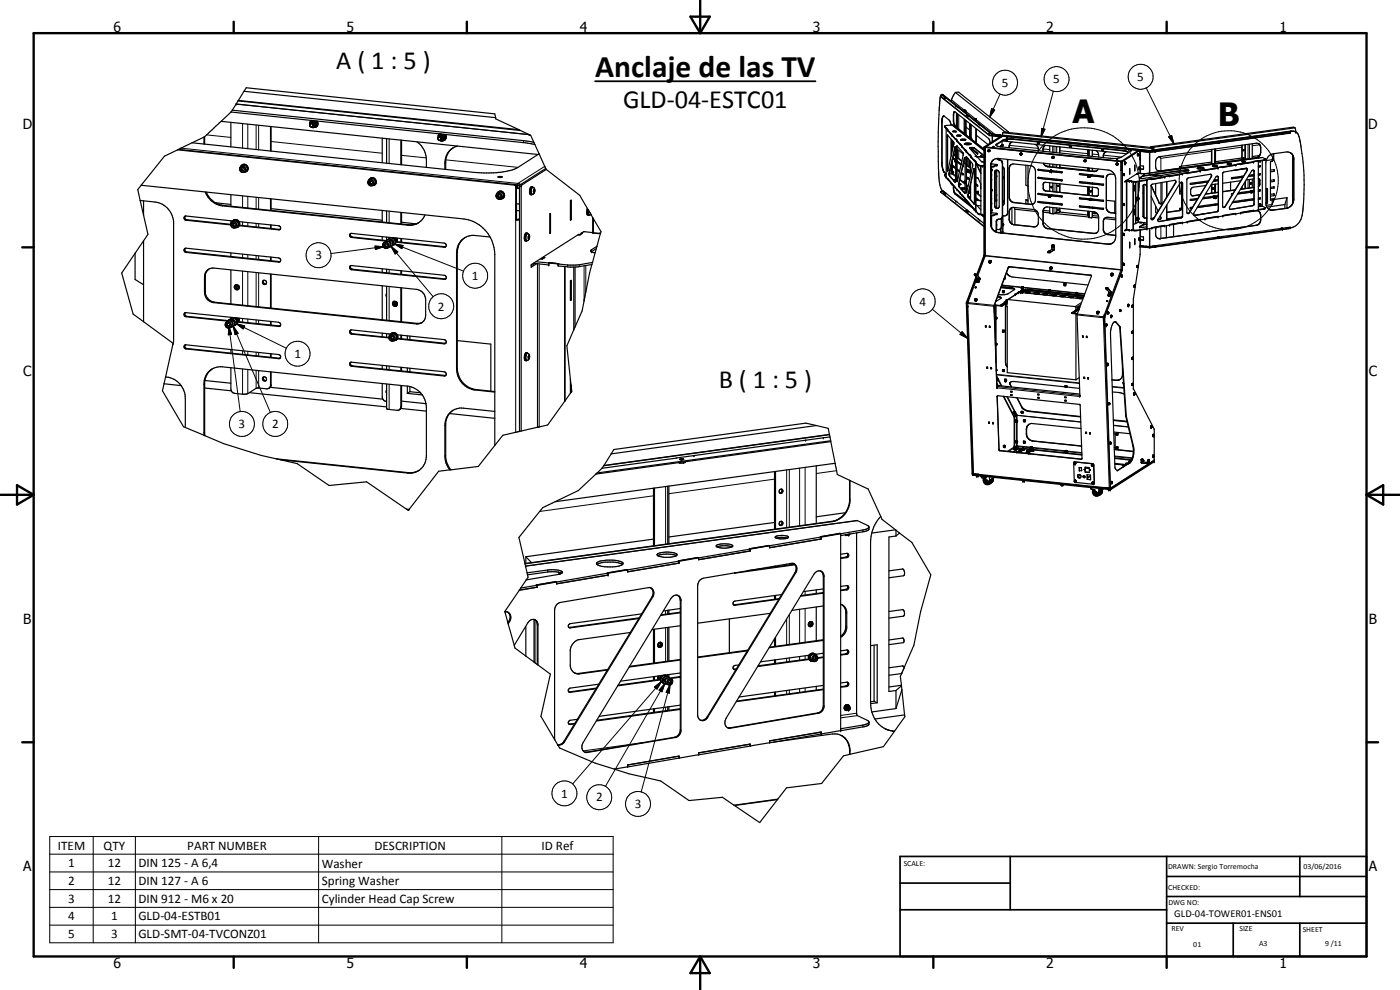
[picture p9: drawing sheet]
<svg xmlns="http://www.w3.org/2000/svg" width="420mm" height="297mm" viewBox="0 0 420 297" stroke-linecap="round" stroke-linejoin="round" font-family="sans-serif">
<defs><g id="words">
<g font-size="9.6">
<text x="321.9" y="36.9">A</text>
<text x="365.5" y="37.8">B</text>
</g>
<text font-size="9.4" x="178.6" y="23.1">Anclaje de las TV</text>
<g font-size="7.9">
<text x="100.9" y="20.7">A ( 1 : 5 )</text>
<text x="187" y="32.6">GLD-04-ESTC01</text>
<text x="215.7" y="116.3">B ( 1 : 5 )</text>
</g>
<g font-size="4.2">
<text x="34" y="9.6">6</text>
<text x="104" y="9.6">5</text>
<text x="174" y="9.6">4</text>
<text x="244" y="9.6">3</text>
<text x="314" y="9.6">2</text>
<text x="384" y="9.6">1</text>
<text x="6.8" y="38.7">D</text>
<text x="410.6" y="38.7">D</text>
<text x="7" y="112.9">C</text>
<text x="410.8" y="112.9">C</text>
<text x="7" y="187.1">B</text>
<text x="410.8" y="187.1">B</text>
<text x="7" y="261.4">A</text>
<text x="410.8" y="261.4">A</text>
<text x="34" y="290.4">6</text>
<text x="104" y="290.4">5</text>
<text x="174" y="290.4">4</text>
<text x="244" y="290.4">3</text>
<text x="314" y="290.4">2</text>
<text x="384" y="290.4">1</text>
</g>
<g font-size="3.9">
<text x="300.6" y="26.1">5</text>
<text x="316.1" y="25">5</text>
<text x="341.3" y="24.3">5</text>
<text x="94.6" y="77.9">3</text>
<text x="141.6" y="84">1</text>
<text x="131.4" y="93.2">2</text>
<text x="275.9" y="91.7">4</text>
<text x="88.3" y="107.4">1</text>
<text x="71.6" y="128.5">3</text>
<text x="81.6" y="128.5">2</text>
<text x="168.4" y="239.3">1</text>
<text x="178.9" y="240.5">2</text>
<text x="190.5" y="242.5">3</text>
<text x="17.4" y="254.9">ITEM</text>
<text x="31.1" y="254.9">QTY</text>
<text x="56.2" y="254.9">PART NUMBER</text>
<text x="112.4" y="254.9">DESCRIPTION</text>
<text x="162.5" y="255">ID Ref</text>
<text x="20.5" y="260.2">1</text>
<text x="32.3" y="260.2">12</text>
<text x="41.6" y="260.2">DIN 125 - A 6,4</text>
<text x="96.6" y="260.3">Washer</text>
<text x="20.5" y="265.6">2</text>
<text x="32.3" y="265.6">12</text>
<text x="41.6" y="265.6">DIN 127 - A 6</text>
<text x="96.6" y="265.6">Spring Washer</text>
<text x="20.5" y="270.8">3</text>
<text x="32.3" y="270.8">12</text>
<text x="41.6" y="270.8">DIN 912 - M6 x 20</text>
<text x="96.6" y="270.9">Cylinder Head Cap Screw</text>
<text x="20.5" y="276.1">4</text>
<text x="20.5" y="281.5">5</text>
<text x="33.3" y="276.1">1</text>
<text x="33.3" y="281.5">3</text>
<text x="41.6" y="276.2">GLD-04-ESTB01</text>
<text x="41.6" y="281.5">GLD-SMT-04-TVCONZ01</text>
</g>
<text font-size="3.1" x="352.4" y="275.2">GLD-04-TOWER01-ENS01</text>
<g font-size="2.4">
<text x="271.2" y="259.7">SCALE:</text>
<text x="350.6" y="260.8">DRAWN: Sergio Torremocha</text>
<text x="391.2" y="260.6">03/06/2016</text>
<text x="350.6" y="267">CHECKED:</text>
<text x="350.6" y="271.4">DWG NO:</text>
<text x="351.6" y="279.3">REV</text>
<text x="372" y="279.4">SIZE</text>
<text x="391" y="279.6">SHEET</text>
<text x="358.1" y="284.1">01</text>
<text x="377.9" y="283.8">A3</text>
<text x="397.7" y="283.8">9 /11</text>
</g>
</g></defs>
<g fill="none" stroke="#000" stroke-width=".35">
<path d="M66.4 36.4l95.1 10M66.4 36.4l-5 4.6M69.3 36.7v7.4M69.3 33.6l-2.9 2.8M69.3 33.6l88.5 9.2 2.7 .5M69.7 33.1l87.4 9.1 3.1 .5M69.7 33.1l-.4 .5M70.9 31.2l-1.2 1.9M70.9 31.2l87.9 9.2M71.4 30.3l-.5 .9M71.4 30.3l84.8 8.9M71.5 30.1l-.1 .2"/>
<path d="M71.5 30.1l84.2 8.8M73.2 27.4l-1.7 2.7M73.2 27.4l.7-1.1 74.6 7.9 .2 1.1M73.2 27.4l75.5 7.9M81.2 37.9v7.4M81.4 38v7.3M93 37.3a.85 .85 0 0 1 1.3-.6 .85 .85 0 0 1-.2 1.5M93 36.6v.3M93.1 37.1a.61 .61 0 0 1 .8 .2 .61 .61 0 0 1-.1 .8M93.1 37.1l-.2 .6 .6 .4M93.2 36.5l-.2 .1M93.2 36.4l-.2 .2"/>
<path d="M93.3 36.6a.89 .89 0 0 1 1.3 .2 .89 .89 0 0 1-.3 1.3M93.4 36.4l-.2 .1M93.5 36.9l-.4 .2M93.5 38.1l.6 .1M93.5 36.1l-.3 .4M93.8 38.2h.4M93.8 38.1h-.3M93.8 36.2l-.4 .2M93.9 36.2l-.5 .2M94.1 36.2l.8 .5M94.1 37.9l-.3 .2M94.6 36.2l.5 .5"/>
<path d="M94.9 38.1l-.7 .1M94.9 37.9l-.7 .3M94.9 36.7v1.2M94.9 36.3l.4 .7-.2 .9M95.1 36.7v.9l-.2 .3M95.1 36.7h-.2M95.2 36.3l.3 1-.6 .8M95.2 37.9l-.3 .2M148.7 35.3l.1 .4 6.9 3.2M155.7 38.9l.5 .3M156.2 39.2l2.6 1.2M282.4 29l14.6 11.6"/>
<path d="M282.7 28.4h.3M283 28.4l14.9 11.9M283 28.4a.89 .89 0 0 0-.9 1.3l-.5 10v10.8a15.6 15.6 0 0 0 1.2 6.8M283 28.4l14.8 11.9M283.1 34.8l-.4 1.5v13.1a2.89 2.89 0 0 0 1.3 2.8M283.1 34.8l1.8 1.3 .5 1.3M283.1 34.8l-.5 1.2 .1 13.8M283.4 29.4l.2 .1zM283.4 29.5h.1M283.5 38l.5 .4M284 38.6l-.5-.5 .1-.3 2.2-.3 9.5 7.6M284 38.4v14.8"/>
<path d="M284 38.4h.1M284 38.4l.3 .5M284 38.4v.1M284.3 38.9v.1M284.3 39l1.1 1.2v-.2M284.3 39l1.1 1.2M284.3 38.9l1.1 1.1M286 39.5h.8a.39 .39 0 0 0-.3-.3 .39 .39 0 0 0-.4 .2l-.1 .1h.8M286.4 33.5l-.2 .7v2.4l.3 1 8.8 7.1M286.7 27.7l-1.3 2.7M286.7 27.7l15 12 1-.1M286.7 27.7l1-.1 15 12"/>
<path d="M287.1 33.9v4.3M287.1 37.2l-.3 .8M289.6 36.4v-.2l.1 .2M289.6 38.6l.1 .3zM289.6 36.4v.1M289.6 36.5h.1M289.7 36.4v.1M289.7 33.2l-.9-.1 .8-.1 .3 .3v.7M289.7 33.3l.1 .5M289.7 33.2v.1M289.8 36.1v4.3M289.9 36.2v4.3"/>
<path d="M289.9 38.1l1.1 .9M290 34.7l.3 .1zM290.3 34.7v.1M291 37.1v4.2M291.3 37.3v4.3M291.5 37.4v4.3M292.6 35.6h.1M292.6 35.6v.2M292.6 35.6l.4 .1v.7M292.7 35.6l.2 .2M292.8 35.8h.1M292.9 35.8h.1"/>
<path d="M293 38.7v4.3M293 35.8l-.7 .1M293.6 37.1l-10.5-8.4-.7 .2 14.6 11.8M293.6 37.1l4.2 3.3M293.6 37.1h.1M300.9 39.8l45 4.8M300.9 39.8l-.1 .8M300.9 39.8l.4-.2 45 4.7M302.7 39.6v.2M384.7 39.9l-18.1 2.5M384.7 39.9h.1M386 39.7l1.2-.1 .1 .2"/>
<path d="M386.1 39.7l-1.4 .2M387.3 39.8l-.5 .2-41.7 5.7-3-.3M387.3 39.8l-42.2 5.8-3-.3M387.3 39.4h.8M387.3 39.4l-42.3 5.8M387.4 39.4l-42.3 5.8-2.4-.2M387.4 39.4l1.4 .2M388.4 39.4l.5 .2a2.36 2.36 0 0 1 1.1 2.2l.5 2.4a67 67 0 0 1 .9 11.2l-.1 4.3a15.4 15.4 0 0 1-1.3 6.9l-1.1 1.1-1.6 .7M388.7 38.4l-42.8 5.8-.5-.2M388.7 38.4l.2 1.2M388.7 38.4l-.5-.3-42.8 5.9M42.4 55.6l96.8 10.1a10.9 10.9 0 0 1 9.3 10.6v57.3"/>
<path d="M42.4 55.6l-1.1 1.3 .8 3.3M53.3 45l101.2 10.5 .3 .3v10.2M53.3 45l-4 1.9-6.9 8.7M53.6 44.8l101 10.6 .3 .1 .1 1M53.6 44.8l-.3 .2M57.6 42.8l84.7 8.9a27.8 27.8 0 0 0 12.7-1.2l6.8-4.4M57.6 42.8l-4 2M61.2 41.1l-3.6 1.7M61.2 41.1v2.1M61.4 41l-.2 .1M61.4 41v2.3M61.6 57.6a6.4 6.4 0 0 0 5.1 4.2l55.7 5.8 1.6-.1 1.7-.7"/>
<path d="M61.9 57.7a6.5 6.5 0 0 0 5.1 3.9l55.6 5.8h1.1l1.6-.4M69.3 58.4v3.4M72.2 50a1.18 1.18 0 0 1 2.1-.1 1.18 1.18 0 0 1-1 1.8M72.3 50.8l.2-.5h.6l.3 .5-.3 .5h-.6M72.3 50.8l.2 .5M72.5 50.6l.3 .5M72.7 50.3l-.4 .5M72.8 51.1h.4M72.8 51.1l-.3 .2M72.9 49.3l-.3 .2M73.1 49.4a1.21 1.21 0 0 1 1.2 .8 1.21 1.21 0 0 1-.4 1.3M81.2 59.6v3.5"/>
<path d="M81.4 59.7v3.4M110.7 54a1.19 1.19 0 0 1 1.9-.4 1.19 1.19 0 0 1-.2 1.9M110.7 54.8l.3-.5 .5 .1 .3 .5-.3 .4h-.5M110.7 54.8l.3 .5M110.9 54.6l.3 .5M110.9 54.6l-.2 .2M111.1 53.5a1.22 1.22 0 0 1 1.5 .4 1.22 1.22 0 0 1-.2 1.6M111.2 54.4l-.3 .2M111.2 55.1l.5 .1M111.2 55.1l-.2 .2M112.4 55.5l-.7 .2M114.7 41.4v7.4"/>
<path d="M116 41.6v7.4M120.3 42v7.4M120.5 42.1v7.3M125.1 42.5a6.7 6.7 0 0 1 2.9 5.4v2.3M131.4 41.3a.9 .9 0 0 1 1.4-.7 .9 .9 0 0 1-.1 1.6M131.5 40.6v.3M131.6 41.1h.5l.4 .3-.2 .7M131.6 41.1l-.2 .6 .4 .4M131.9 42.1l.4-.4-.3-.5a.49 .49 0 0 0-.6 .4 .49 .49 0 0 0 .5 .6M131.9 40.9l-.3 .2M132 40.2l-.3 .3M132.1 40.5l-.3 .1"/>
<path d="M132.1 40.3l-.6 .3M132.2 40.5a.84 .84 0 0 1 .9 1 .84 .84 0 0 1-1.1 .7M132.3 42.1l-.4 .1M132.4 40.2l-.9 .4M132.5 40.2l.9 .6M132.6 41.9l-.3 .2M133 40.3l.6 .4M133.4 41.9l-1 .5-.2-.2M133.4 40.8v1.1M133.4 40.3l.4 .7-.1 .7M133.5 42l-.2 .1M133.6 40.7v1l-.2 .2"/>
<path d="M133.6 40.7l-.2 .1M133.6 40.3l.3 1-.3 .7M133.6 41.9l-.9 .4M136 44.4a5.1 5.1 0 0 0-2.2 3.9v2.5M137.3 43.8a5.1 5.1 0 0 0-3.8 5.1v1.9M149.2 58a1.17 1.17 0 0 1 1.6-.5 1.17 1.17 0 0 1 .4 1.7M149.2 58.8l.3-.5 .5 .1 .3 .5-.3 .5-.5-.1M149.2 58.8l.3 .5M149.4 58.7l.3 .5M149.4 58.7l-.2 .1M149.5 53l1.2 .1-.6 .2zM149.6 57.6a1.18 1.18 0 0 1 1.7 .6 1.18 1.18 0 0 1-1.1 1.5"/>
<path d="M149.6 58.3l-.2 .4M149.7 59.2h.4M149.7 59.2l-.2 .1M151.2 59.4l-.4 .2M155 56.5l.9 .1M155.2 56.3l.7 .1M155.2 56.3l-.2 .2M155.4 55l.8 .4M155.4 55.6l-.2 .7M155.4 55.6l.5 .3M155.4 55v.6M155.4 55l-.4 1"/>
<path d="M158.8 40.4l.4 .2 1 2.1M159.3 58a.82 .82 0 0 0 1.1-.1 .82 .82 0 0 0 .1-1l-.2-.4-.5-.3a2.01 2.01 0 0 0-.3 2.2M159.8 56a1 1 0 0 0-.9 1.4l.3 1 .6-.1M159.8 56l-.5 .6v1.4M159.8 56l.2 .2M160.1 57.1l.3 .1M160.2 57.6l.1 .1M160.2 42.7l.3 .6M160.4 57.2l-.1-.3-.1 .1v.7h.1M160.4 57.2l-.1 .5M160.5 43.3l1.3 2.8M161.8 46.1l2.1 4.7"/>
<path d="M163.8 50.5l-7.9 5.2v73.8M163.9 50.8l10.1 7.8 2.3 3.9M163.9 50.8l-7.3 4.7-.2 .5v73.3M282.4 57.6l12.9 10.3M282.4 57.5l12.9 10.5M282.8 57.3l-.4 .2M282.8 49.8a2.54 2.54 0 0 0 1.2 2.3M282.8 57.3l.6 .3M283.2 57.9l.4 .2 .1-.1M283.2 57.9l.2 .1M283.4 57.9l.3 .1M283.4 58v.1"/>
<path d="M283.4 57.6l3.9 3.1M283.5 57.9h-.1M283.5 52.6l.5 .5M283.5 57.8l-.3 .1M283.5 57.9h.1M283.5 57.8l.2 .1M283.7 57.9v.1M283.7 57.9v.2M284 52.3l-.5 .2 .5 .7M284 53.2l.3 .4M284.3 53.7v-.2l1.1 1.4M284.3 53.7l1.1 1.2"/>
<path d="M284.4 40.6l.1 10.6M285.1 51.3v.9M285.1 51l.5 .3M285.4 40h.1M285.4 40l.3 .5M285.4 54.8l.3 .5M285.4 41.7v5.2M285.4 49.7v.5M285.6 49l-.1 3.2M285.6 41.9v4.4M285.6 49.8l-.4 .7M285.7 40.5l1.1 1.3v-.1"/>
<path d="M285.7 55.3v-.2l1.1 1.3M285.7 55.3l1.1 1.1M285.7 40.5l1.1 1.2M285.8 51.8l.2 .1M285.8 42.2v2.9M285.8 47.9v4.2l-.9 .1M285.9 51.5l.2-.1v.5M285.9 51.8l.1 .1M285.9 51.5l.1 .4M285.9 51.5l.1 .2M286 51.5l.1 .1M286 51.7h.1"/>
<path d="M286 51.9h.1M286 51.4v.1M286 51.7v.1M286.1 51.6h-.3l.1 .1M286.1 54h.7M286.1 50v-.2l.7 .5M286.1 50.1l.7 .5M286.1 47.6v.1M286.1 50v.1M286.1 47.6v-.2l.7 .5M286.1 47.7l.4 .3M286.1 51.9h.1"/>
<path d="M286.1 51.6h.1M286.1 55.7l.1 1.8 .3 .6 5.6 4.5M286.1 51.5v.4M286.1 51.8l-.1 .1M286.2 42.6l-1.9-2v10.5h.2M286.2 42.6v.1M286.2 42.7h.1M286.2 42.6l-.2 .1 .2 .3M286.2 42.7v.3M286.2 47.4v.3l.5 .3M286.2 49.8v.3l.6 .4M286.2 55.8v1.1l.5 1.3 5.2 4.2"/>
<path d="M286.2 46.3l.6 .6M286.2 54.1h.6M286.2 43l-1.7 8.1M286.3 54.1h.5M286.3 46l.2 .6 .3 .2M286.4 57.7l4.7 3.7M286.5 48.1v.4h.3M286.5 48.1v.3M286.5 48.3h.1M286.5 48v.1M286.7 54.7v.1M286.7 44.2l-1.8 8.4 1.9 2.1"/>
<path d="M286.7 44.1l-1.9 7.9 .1 .7 1.8 2M286.7 44.1l.1 .3M286.7 44.1v.1M286.8 41.7l.4 .4M286.8 44.4l-.1 10.3M286.8 56.4l.4 .5M286.8 44.3v2.5M286.8 47.9v.1M286.8 50.3v.2M286.8 56.4h.1M286.8 48h-.3M287.2 40.8h1"/>
<path d="M287.2 42.1l1 1.2M287.2 43.8l-.1 10.2 .2 .5M287.2 56.9l1 1.1M287.2 45.6v.4M287.2 43.8l.1 10.6M287.2 43.8l1.9 2.3-1.8 8.3M287.2 42.1h.1M287.2 44.7l1.9 1.5M287.2 47.3l1.5 1.1M287.2 47.2l1.5 1.1M287.2 50.7l.8 .6M287.2 50.8l.8 .7"/>
<path d="M287.2 51l.7 .6M287.2 48.6l1.2 .9M287.2 48.3l1.2 .9M287.3 48.3l1.1 1.1M287.3 54.4v.1M287.3 54.4h.1M287.7 55.5l.2 .5 1.7 2M287.7 55.2v.3M287.7 55.3l.6 .1M287.8 55.1v.9l1.7 2M287.8 55.2l.6 .1M288.2 43.3l.4 .4"/>
<path d="M288.2 58l.4 .5M288.2 40.7l-1 .1M288.3 55.4l-.6 .1M288.4 40.7l-.2 .1M288.4 40.6l-.9-.1-.3 .3M288.4 42h1.4M288.4 40.6v.1M288.4 55.3h.1M288.4 55.3l-.1 .1M288.4 42l.2 .1M288.4 56.7h1.2M288.5 51.9l.6 .4"/>
<path d="M288.5 52l.5 .5M288.5 51.7l.5 .4M288.6 43.7l1 1.3v-.1M288.6 58.3l1 1.4zM288.6 43.7l1 1.2M289 49.8l.1 .1M289 52.5h.1M289 49.7v.3M289 52.1v.1M289 49.7h.1M289 52.2v.3M289.2 48.9l.4 .3"/>
<path d="M289.2 48.8l.4 .3M289.3 48.4v.4M289.4 54.5v.2M289.4 54.5h.1M289.4 43.1l1.2-.2 .8 .3-1.3 .2zM289.4 54.4v.1M289.4 54.7h.1M289.5 43.2l.8-.1 1.1 .1M289.5 54.4l-.1 .1M289.5 54.4l-.1 .3M289.5 54.5v.2M289.5 54.7l.1 .1"/>
<path d="M289.5 54.4l.1 .1M289.5 54.4h-.1M289.5 58h.1M289.5 47.4l-1.7 7.7M289.5 54.4h.1M289.6 54.7h.1M289.5 47.4l-1.8 7.8M289.5 47.4l.1 10.3M289.6 44.9l.4 .4M289.6 57.8v.2M289.6 58h-.1M289.6 59.6l.4 .5"/>
<path d="M289.6 57.8h-.1M289.6 57.7v.1M289.6 56.4l-1.3 .2M289.6 57.7l-.2 .1M289.6 56.6h-1.2M289.8 42l-1.2 .1M289.8 41.9l-.9-.2-.5 .3M289.8 41.9v.1M290 45.3l1 1.4v-.2M290 47l1.8 2.1 .1 .4-1.8 8.2zM290 45.3l1 1.2M290 57.1l.1 .5"/>
<path d="M290 49.5l1.3 1M290 49.4l1.3 1M290.1 47l-.1 .4M290.1 57.6v.1M290.1 57.6h.1M290.4 51v.1M290.5 51.2l.1 .5 .4-.2M290.5 47.5v2.3M290.5 51.3v.1M290.5 51.3h.1M290.5 51.6h.1M290.5 51.4h.1"/>
<path d="M290.5 51.2h.3M290.5 50.8v.3M290.5 53.3l.5 .5M290.5 51.2h.1M290.5 51.3v.3M290.5 51.1l.1 .1M290.6 59.2h.1M290.6 59.2l1.8 2.1M290.7 59.2l1.7 2M290.7 57.7l.6 .1M290.8 51.1l.2 .1v.5h-.2M290.8 51.1l.1 .6"/>
<path d="M290.8 51.1l-.1 .1M290.8 57.6l.5 .1M290.8 51.1l-.4-.3 .1 .4M290.9 51.5v.1M290.9 51.3v.1M290.9 51.5h.1M291 46.5l.4 .4M291 51.4l-.1-.3v.6l.1-.2M291 44.4h.1M291 48.1v2.1M291 53.7v.1M291 44.4l1.4-.1 2.9 2.4"/>
<path d="M291 44.4l2.1 2.5M291 51.5h-.1M291 51.6h.2M291 53.7l-.6-.4 .6 .7M291 51.3l.3 .2M291 51.6l.3 .2M291.1 51.6l.2 .1M291.2 51.6h.1M291.2 49.1h.1M291.2 48.9v-.1v.3M291.2 44.4l2.2 1.7M291.3 59.1h-.3"/>
<path d="M291.3 58.9l-.3 .1 .3 .4M291.3 57.9l-.7 .1M291.3 48.4v4.1M291.3 55.3v4.6M291.3 44.4h.1M291.4 46.9l1 1.2M291.5 44.4l1.9 1.5v.3l-2.2-1.8M291.5 41.4l.1 .2M291.5 44.4h.9l2.9 2.4M291.5 44.4l-.5 .1M291.5 44.4v.2M291.6 41.6h-.1"/>
<path d="M291.6 41.6v.2M292.4 48.1l1.3 1.4 1.1 .2M292.4 50.6l-1.9 7.9 .1 .7M292.4 50.6l-1.8 7.7v.9M292.4 50.6v10.6M292.5 48.1l.4 .5M292.5 48.1h-.1M292.7 46.9h.4M292.7 46.9h.1M292.8 48.7l.9 1 1.1 .1 .1-.1M292.9 48.6l-.1 14.7M292.9 59.9l1.5 .3"/>
<path d="M292.9 60l1.5 .2M292.9 48.8l-.1 14.4 .8 .9 1.2 .2M292.9 59.4l1 .8M292.9 59.5l.8 .6M292.9 55.2l.5 .4v.3l-.5-.4M292.9 55.4l.5 .4M292.9 53.3h.4M293 48.9l1.4 3.1M293 45.6v.2M293 55.3v.2M293 49.2l1.4 2.9M293 40.6l3.5 2.7"/>
<path d="M293.1 53.3h.3M293.1 46.9l1.4 1.6 .8 .1M293.2 47l2.1 .2M293.3 57.7l.1 .1M293.3 57.5h.3M293.3 53.3l.1 .1M293.3 57.5v.2M293.3 57.6h.1M293.3 57.6v.1M293.3 57.7v.1M293.3 53.3h.1M293.3 55.5v.3"/>
<path d="M293.3 57.6v.2M293.4 57.4l.1 .3M293.4 57.4v.4M293.4 57.8h.1M293.4 57.4h.1M293.4 57.8l.2 .1M293.4 53.4l1 1.9M293.5 57.4l.1 .1M293.5 57.7h.1M293.5 57.4l.1 .5M293.6 57.8h.1M293.5 57.4h.1"/>
<path d="M293.5 57.7l-.1 .1M293.6 57.5v.2M294.3 49.8v2M294.3 55.1l.1 1.6M294.4 49.8v14.5h.4M294.5 46.7l-.1 .4M294.5 46.7l.7 .5M294.5 46.7l-.2 .4M294.8 49.7h.5M294.9 49.7h-.1M294.9 49.7h.4M295.3 44.2v32.4l-2.2 5.8"/>
<path d="M295.3 44.1v.1M295.5 45.5l.2 .1M295.5 46.7l.1 .1M295.5 46.7v29.9M295.5 44.4v.1M295.6 44.4h-.1M295.7 46.7h.1M295.7 44.1l5.2-3.2 40.8 4.2M295.7 44.2v2.6l-.2-.1M295.7 44.2l40.7 4.2v2.7M295.7 46.6l-.1 .1M295.8 44.2l-.2 .2"/>
<path d="M295.8 44.2h.1M295.8 44.2h-.1M296.5 45.1l.2 .4 .4-.2M296.6 45.3h.2l-.2 .1M296.6 45.3v.1M296.6 45.2v.1M296.6 45.3h.1M296.6 45l-.1 .1M296.7 45.1l-.1 .1M296.7 40h.3zM296.7 44.9l.2 .1M296.7 45.3h.1"/>
<path d="M296.7 45.3l-.1 .1M296.7 44.9l-.1 .1M296.7 45l-.2 .1M296.8 44.9l.2 .4M296.9 45l.2 .3M296.9 44.9l-.3 .1M297 40v.1M297 45.4l-.2 .1M297 45l.1 .2M297.1 45.3l-.1 .2M297.1 40.7l2.8 .3 .5-.2M297.1 40.6l-.1 .1"/>
<path d="M297.1 40.6l2.8 .3 .5-.1M297.1 43l-.4-1.4-10.1-8.1-.3 .1-.2 .7v2.1l.5 1.5 8.7 6.9M297.3 50.7h.2M297.3 56.7l.1 .1M297.3 56.8h.2M297.3 57.2l.1 .1M297.3 51.1l.1 .1M297.3 50.7h.1M297.4 49.3l-.1 17.8 .6 1.6 .8 .8M297.4 51.2h.1M297.4 57.2v.1M297.4 51.2h.2"/>
<path d="M297.5 56.8l-.1 .5M297.5 50.8l-.1 .5M297.5 50.7l-.2 .4M297.5 56.9h.1M297.5 56.8v.1M297.5 50.7v.1M297.5 50.8h.1M297.5 56.9l-.2 .2M297.5 51.2l-.2 .1M297.5 57.3h-.2M297.5 50.9v.3M297.5 57.2l.1 .1"/>
<path d="M297.5 51.2h.1M297.6 49.2l1.6 .2M297.6 48.7v.5M297.6 50.1v.7M297.6 51v5.9M297.6 49.2l-.2 .1M297.6 51.2h.1M297.6 50.8l-.1 .1M297.6 56.9l-.1 .3M297.6 56.9h.1M297.6 50.8h.1M297.6 56.9l-.1 5.9"/>
<path d="M297.6 50.9v.1M297.6 50.8v.4M297.6 57.2l-.2 .1M297.6 56.9v.4M297.8 40.3l2.3 .2M297.9 40.4l1 .2M298 43.9v.1M298.3 47.9l-.5 .4-.4 1M298.3 43.9l-.3 .1M298.5 51.5v10.4M298.6 51.5v10.4M298.6 51.4l-.1 .1"/>
<path d="M298.6 51.4v9.2M298.8 40.6h.9M298.8 51.1l-.2 .3M298.9 51.1l.6 .1 .4 .4v10.5l-.4 .4M298.9 51.1l-.3 .3M298.9 43.4l2.2-1.4 2.8-.3 33.1 3.4 1.1 .2 .5 .5-2.2 1.4-1.3 .3h-1.4l-33.2-3.4-1.6-.5M298.9 43.4v.1M298.9 43.5v.1M299.1 51.1v11.4l-.5-.6M299.1 49.5h.1M299.2 49.4h.1M299.2 49.4v.1"/>
<path d="M299.2 47.5l.3 .4M299.2 49.4l-1 .5-.9 .1M299.2 49.5l-.2 .1M299.2 49.4a2.08 2.08 0 0 1-1.9 .7M299.2 47.5l.3 .3M299.5 47.9l.6 .1M299.5 47.8l.4 .2M299.8 40.6l.6 .1M300.1 48l.4 .3M300.1 40.5l.3 .2M300.1 48l.4 .2M300.1 40.5h.2"/>
<path d="M300.2 40.6l.2 .1M300.4 40.7v.1M300.4 40.7l.1 .1M300.5 48.3l.3 .5v16.3l-.2 .3M300.5 48.2l.2 .2M300.6 40.8h.1M300.6 40.8l-5.3 3.3M300.7 48.4h.1M300.7 48.4l.1 .2M300.7 40.8l-5.3 3.4v32.5l-2.1 5.8M300.7 40.8v.1M300.7 43.5l-.4 .6"/>
<path d="M300.7 40.7l-.1 .1M300.7 40.6l41.2 4.3M300.7 43.5h.1M300.7 48.4l.1 .1M300.7 43.4l.3 .1M300.7 42.3v1.2M300.7 43.3h.1M300.8 43.3v.2M300.8 48.6l.1 16.2-.3 .6M300.8 43.4l-.1 .1M300.8 48.5h-.1M300.8 43.5h-.1"/>
<path d="M300.8 43.3l.2 .2-.5 .3-.1 .3M300.8 40.6l41.1 4.3M300.8 40.6l-.1 .1M300.8 42.3l37.3 3.8M300.9 50.1l.5 .7v10.1l-.2 .5M300.9 53.1h.3M301.1 53.3v.1M301.1 53.1v.2M301.2 53.1v.2M301.2 53.3l-.1 .1M301.2 53.3l-.3 .1M301.7 42h.1"/>
<path d="M301.7 42l.3 .1M301.9 41.9l.1 .1M302 42v.1M302 42l.1 .1M302 42.1h.1M302.1 41.4h.3M302.1 42l-.1 .1M302.1 41.3h.2M302.1 41.3v.1M302.1 41.9l-1 .2-2.2 1.5M302.1 41.9l.1 .1M302.1 42h.1"/>
<path d="M302.1 41.9l2.1-.1 32.8 3.5 1.5 .5M302.2 42l-.1 .1M302.2 41.9v.1M302.2 42h.1M302.2 42l-.2 .1M302.3 42l-.2 .1M302.3 41.8v.1M302.3 41.8l-.1 .2zM302.3 47.9v16.4M302.3 41.3l.1 .1M302.4 47.9v16.2l-.2 .4M303 50l-.1 9.2 .4 1"/>
<path d="M303.1 49.7l-.3 .8v8.7l.5 1 .8 .5M303.5 49.4l.7-.2 5.2 .5a1.61 1.61 0 0 1 1.4 1.6v8.7l-.3 .8-.6 .5M303.5 49.4l-.4 .3M303.5 42.7l-.5 .6-.1 1M303.8 42.6a1.43 1.43 0 0 0-1 1.7M306.1 46.3l.3 .2M306.1 46.1v.2M306.1 46.3l.1 .1M306.1 46.3l.3-.2v.3M306.2 46.2v.2M306.2 46.2l-.1 .1M306.3 46h.2"/>
<path d="M306.3 46l-.2 .1M306.3 46.1l-.1 .1M306.3 45.9l-.2 .2M306.4 46.4h-.2M306.4 45.9l.3 .3M306.4 45.9l-.1 .1M306.4 45.9l.1 .1M306.5 46l.1 .4M306.5 46l.2 .2M306.6 46.4l-.2 .1M306.7 46.4l-.3 .1M306.7 46.2v.2"/>
<path d="M306.7 46.2l-.1 .3M307.9 59.9l.6 .4M307.9 59.9l.6 .1M307.9 49.6v5.9l.6 .4M307.9 59.9v1.2M308.5 49.7v11.5M310.7 43.3l.9 .9v1.1M311.4 42.7v.4M311.4 42.8l.2 .1M311.4 43.1h.2M311.4 42.7h.2M311.5 42.8h-.1"/>
<path d="M311.5 42.7h.2M311.5 42.7h-.1M311.6 42.9v.2M311.6 43l-.1 .1M311.6 51v.1M311.6 42.6l-.2 .2M311.6 42.6l-.2 .1M311.6 58.1v.2M311.6 58.3l3.2 .3M311.6 50.8v.3l3.4 .3M311.6 58l7.2 .9-3.3-.2M311.6 43.1h.1"/>
<path d="M311.6 53.2v.3M311.6 58v.2M311.6 53.2l7 .7 .1 .3M311.6 50.8v.2M311.6 42.6l.2 .2M311.6 53.2l.1 .3M311.6 51.1l3.4 .3M311.6 58.2l.1 .1M311.6 58v.1M311.6 50.8l3.6 .4M311.6 42.7l.2 .3M311.6 53.5l7.1 .7"/>
<path d="M311.7 42.7v.3M311.7 53.5l6.9 .7M311.7 42.6l.2 .1M311.7 43v.1M311.8 43l-.2 .1M311.8 43.1h-.2M311.8 42.8v.3M311.9 42.7l-.1 .1M311.9 42.7l-.1 .4M313.1 55.2v1.5M313.1 49l.5 .7 .8 .3 14 1.4M313.1 56.6l.2 .4 .5 .3"/>
<path d="M313.2 44.2l-.1 1.2M313.2 49l.7 .8M313.2 56.8l.6 .5M313.3 54.9l-.2 .3M313.3 54.9l.5-.2 15.3 1.6 .5 .6v1.7l-.5 .2M313.6 43.7l-.3 .3M313.7 43.6l-.2 .1a1.68 1.68 0 0 0-.5 1.7M313.8 57.3l15.3 1.5M313.9 49.8l1.1 .1M313.9 49.8l.6 .2M314.7 59h.2M314.7 58.9l.2 .2"/>
<path d="M314.7 59l.2 .1M314.8 58.8l-.1 .2M314.9 59v.1M314.9 58.6l-.1 .1M314.9 59.1h.1M315 43.7v1.9M315 49.2v.8M315 51.1v.4M315 53.6v.2M315 54.8v2.6M315 58.4v.1M315 51.5l.3 .2"/>
<path d="M315 58.5h.1M315.1 58.5l-.2 .1M315.1 51.3l-.1 .1M315.1 58.7l-.1 .5-.3-.1v-.4M315.1 58.5v.2M315.1 51.2l.3-.1 .2 .1M315.1 58.7h-.4M315.1 58.5l.1 .1M315.2 51.5v-.2l.2 .2M315.2 58.4l-.1 .1M315.2 51.1l-.1 .2M315.2 51.5v.1"/>
<path d="M315.2 51.5l.1 .1M315.2 58.5l.1 .1M315.2 58.4l.2 .1M315.2 51.1h.4M315.2 58.6v.2M315.2 58.6v.5M315.2 51.1h.2M315.2 58.6l.2 .1M315.2 58.4h.1M315.2 59.1h-.2M315.3 51.6h-.1M315.3 58.7v.1"/>
<path d="M315.3 58.8l-.1 .3M315.3 58.4l.2 .2M315.4 59h-.1M315.4 56v.3M315.4 58.4v.1M315.4 51.5l-.2 .1M315.4 51.5l-.1 .1M315.4 58.7l-.1 .1M315.4 51.1l.2 .3M315.4 51.1h-.2M315.4 58.5l.1 .1M315.4 56l.3 .1z"/>
<path d="M315.4 55.9v.4M315.5 58.6v.2M315.5 58.8l-.1 .2M315.5 58.4l-.1 .1M315.5 51.6l-.2 .1M315.5 58.8h.1M315.5 58.6v.1M315.5 58.7h.1M315.5 51.6h.1M315.5 58.7v.1M315.5 56l.2 .1M315.5 58.4v.1"/>
<path d="M315.5 58.5h.1M315.6 56l.1 .3h-.3M315.6 58.5h.1M315.6 56h-.3M315.6 51.4l-.1 .2M315.6 58.7h.1M315.6 51.2l.1 .2M315.6 51.3v.2M315.6 51.6l-.2 .1M315.6 51.1l.1 .1M315.6 51.5l-.1 .1M315.7 58.5l-.2 .1"/>
<path d="M315.7 51.2l3.1 .5M315.7 58.5l-.1 .2M315.7 51.2l-.1 .4M315.7 51.5l-.1 .1M315.7 51.5l2.9 .3M315.7 51.5l3 .3M315.8 47.3l.1 .1M315.8 47.2l.1 .1M315.8 47.2v.1M315.9 46.9l.3 .1M315.9 47.2l.1 .1-.1 .1M315.9 47.2l-.1 .1"/>
<path d="M315.9 47.3v.1M315.9 47.2h-.1M315.9 46.9l.3 .1 .1 .4M315.9 46.9l.4 .1-.1 .5-.4-.1zM315.9 47.4h.1M316.3 47.1v.2M316.3 47.2l-.3 .3M317.4 55.6l.3 .3h-.3zM317.5 55.6l.1 .3M317.7 55.9h.1M318 44.1v1.8M318 49.5v.8"/>
<path d="M318 51.4v.3M318 53.8v.3M318 55.2v2.5M318 58.7v.3M318.1 50.2l8.3 .9M318.6 54.2h.1M318.8 51.7l-.2 .1M318.8 51.7l-.1 .1M321 44l.1 .1M321 43.7v.1M321 43.9h.2M321.1 43.7l-.1 .2"/>
<path d="M321.1 44.1h.3M321.1 43.7h-.1M321.1 43.7l.3 .1-.1 .3M321.1 43.6l-.1 .1M321.2 43.9l-.2 .1M321.2 43.9v.1M321.2 43.7h-.2M321.2 44.1h.1M321.2 44l-.1 .1M321.2 43.9v.2M321.3 44.1h-.1M321.3 43.6v.1"/>
<path d="M321.3 43.7l.2 .1M321.4 43.6l.1 .1M321.5 44.1h-.1M321.5 43.7l.1 .2M321.5 43.7v.4M321.5 43.7v.1M321.6 43.9l-.1 .1M321.6 44l-.1 .1M321.6 43.9l-.1 .2M324 54.7v.1M324 59.4l3.1 .2M324 59.4v.2"/>
<path d="M324 54.6v.1M324 59.6h.1M324 52.2l.1 .2M324 54.8h.1M324 54.5l7.1 .7 .1 .3M324 52.2h.1M324 59.4l.1 .2M324 52.1l3.1 .3M324 59.6l2.9 .3M324 52.1v.1M324 54.7h.1M324 54.5v.1"/>
<path d="M324.1 59.4h-.1M324.1 52.1l-.1 .1M324.1 54.5l-.1 .1M324.1 52.4l2.6 .2M324.1 54.8l7.1 .7M325.4 48.3h.1M325.4 48.2l.3 .2zM325.4 48.3l.1 .1M325.5 48.2l-.1 .1M325.5 47.9v.1M325.5 47.9l.4 .1M325.6 47.9l-.2 .2"/>
<path d="M325.6 48l-.2 .4h.5M325.6 48h.2M325.7 47.9l.2 .1M325.8 48l.1 .3M325.8 48.4v.1M325.9 48v.3M325.9 48.3l-.2 .2M325.9 48.4h-.1M326 48.3l-.1 .1M326.4 45v1.8M326.4 50.4v.8M326.4 52.3v.3"/>
<path d="M326.4 54.7v.3M326.4 56v2.5M326.4 59.6v.3M326.5 53l.2-.2v.3M326.5 53l.2 .1M326.6 53h-.1M326.6 53l.1 .1M326.6 52.9v.1M326.7 53.1h.1M326.7 56.6v.2M326.7 45v1.8M326.7 50.4v.9"/>
<path d="M326.7 52.4v.2M326.7 54.8v.2M326.7 56v2.6M326.7 59.6v.3M326.8 52.6h.1M326.8 53l-.1 .1M326.8 52.7h-.3v.4h.4M326.8 52.7l.3 .2M326.9 52.7h-.1M326.9 52.7h.1M326.9 52.6h.1M326.9 52.5l-.2 .1"/>
<path d="M326.9 52.5h.1M327 59.9l.2 .1M327 60h.2M327.1 52.9l-.2 .2M327.1 59.6h.1M327.1 52.4l-.3 .1 .1 .2M327.1 52.9l-.1-.4 .2 .2v.3M327.1 59.8l-.1 .2M327.1 52.4l-.2 .1M327.1 52.4l.1 .1M327.1 59.6h.4l-.1 .5 .1-.2M327.1 53.1h-.2"/>
<path d="M327.1 59.6l-.1 .1M327.2 52.8l-.1-.2 .1 .4M327.2 52.5h.1M327.2 52.4l3.9 .4 .1 .3M327.2 53l-.1 .1M327.2 52.4v.1M327.2 60h.1M327.2 57.4h.3M327.3 59.6h.1M327.3 53l-.2 .1M327.3 52.5l.1 .4M327.3 53h.1"/>
<path d="M327.3 52.5h.1M327.3 52.5l.1 .2M327.3 59.6l-.4 .2v.3h.5M327.3 59.6l.2 .1M327.3 57.4l.2 .1M327.4 52.9l-.1 .1M327.4 57.2l-.1 .2M327.4 52.6h.1M327.4 59.7l.1 .2M327.4 52.7v.2M327.4 59.6l.1 .1M327.4 52.7l3.8 .4"/>
<path d="M327.4 57.2l.1 .2M327.4 52.5h.1M327.4 57.2h.1M327.4 57.2l-.2 .2 .3 .1M327.4 52.5l.1 .1M327.5 52.6h-.1M327.5 59.9l-.1 .1M327.5 52.5l-.1 .2 3.8 .4M327.5 59.7l.1 .1M327.5 59.7v.2M327.5 57.2v.2M327.5 59.7l3.6 .4 .1 .2"/>
<path d="M327.5 59.8l-.1 .3M327.5 57.4h.1M327.5 57.3v.2M327.5 52.5v.1M327.8 45.1v1.8M327.8 50.5v.9M327.8 52.5v.2M327.8 54.9v.3M327.8 56.2v2.5M327.8 59.7v.3M327.9 45.1v1.8M327.9 50.5v.9"/>
<path d="M327.9 52.5v.2M327.9 54.9v.3M327.9 56.2v2.5M327.9 59.7v.3M327.9 51.3l1.1 .1M328.3 59.8v.2M328.5 59.8v.3M329 45.2l.2 .2a1.85 1.85 0 0 1 .5 1.7M329.1 51.3l-.8 .2M329.1 58.8l-.1 .1M329.4 58.8h-.3M329.6 50.7l-.5 .6-.5 .2"/>
<path d="M330.6 44.9v.2M330.6 45v.1M330.6 44.8l.1 .1M330.7 44.7l-.1 .2M330.7 44.9h-.1M330.7 44.7h.2M330.7 44.8l.2 .2-.3 .1M330.7 44.8h-.1M330.7 44.6l-.1 .2M330.7 44.9l.3 .2M330.8 44.6l-.1 .1M330.9 44.7l.1 .2"/>
<path d="M330.9 44.6l.2 .2M331 44.8v.1M331 44.9v.2M331 44.6l.1 .1M331 44.9l.1 .2M331.1 44.8l-.1 .1M331.1 44.7l.1 .3M331.1 45.1h-.1M331.1 44.7v.4M331.1 44.7v.1M331.2 45l-.6 .1M331.2 45l-.1 .1"/>
<path d="M331.2 55.5h-.2M331.2 44.9v.1M331.7 45.7l-.5 .6v1M332.1 45.5l-.5 .2a1.41 1.41 0 0 0-.5 1.6M332.1 53.3v9.2l.3 .8M332.1 53l-.1 9.5 .4 .8 .8 .5M332.4 52.6l-.2 .1M332.4 52.6l-.3 .4M334.5 52.4l-1.4-.2-.7 .4M335.1 49.3v.1M335.1 49.3l.1-.1v.2M335.1 47.8h.3"/>
<path d="M335.1 49.4h.1M335.1 47.8v.1M335.1 47.9h.3M335.1 49.1v.2M335.1 48.9l-.1 .2M335.2 48.9l-.1 .1M335.2 48.9h.1M335.3 48.9l.2 .1M335.3 48.9l.1 .1M335.4 47.8v.1M335.4 49v.4M335.4 49.4l-.1 .1"/>
<path d="M335.4 49.4h.1M335.5 49.4l-.2 .1M335.5 49v.4M335.6 49.2l-.5-.1a.25 .25 0 0 0-.1 .3 .25 .25 0 0 0 .3 .1M335.6 49.3l-.1 .1M336.3 48.5l.1 .1M336.4 51.1l.3-.1zM336.5 48.7h.2M336.5 49.9h.2M336.5 50.4h.2M336.6 48.5l.1 .1M336.6 48.3l-.1 .4"/>
<path d="M336.6 48.3v.2M336.6 48.3l.1 .1M336.6 48.5l-.1 .2M336.7 51l-.1 .1M336.7 48.5v32.5l-5.3 14.1M336.7 48.4h.1M336.8 48.4l-.1 .1M337.1 52.6l.1 .1M337.2 52.1v.5M337.2 52.1l-.1 .1M337.2 52.1l.2 .1M337.3 52.1l-.2 .5"/>
<path d="M337.3 52.1h-.1M337.3 52.1h.1M337.4 52.3l.1 .1M337.4 52.5h.1M337.4 52.2v.3zM337.4 52.2l.1 .2M337.5 49.1l.1 .1M337.5 52.4l-.3 .3M337.6 48.8v.3M337.6 48.8l.2-.2 .1 .4M337.6 49.1v.1M337.7 48.6h-.1l-.1 .5"/>
<path d="M337.8 48.9h.1M337.8 54.4h1.8M337.8 48.8h.1M337.8 48.8v.2M337.8 49h.1M337.8 48.8l.1 .1M337.9 54.4l-.3 .1M337.9 48.9l-.3 .2M337.9 54.2l1.7 .2M338.1 54.4v14.4M338.5 53.9l-.1 .1M338.5 53.9h.1"/>
<path d="M339 50.6v1.5zM339.2 45.2v.1M339.2 45.2l.3 .1M339.6 54.4v.1M339.6 54.4h.1M340.1 54.6v14.5M340.5 49.7l.1 1.4M340.5 55.7v1.4M340.6 57.1h-.1M340.8 54.6l.1 12.5M340.9 54.6v12.5M341.2 59.4l.1 .6"/>
<path d="M341.2 60h.1M341.3 59.2l.1 .1M341.3 59.2l-.1 .7h.5v-.5h-.5M341.3 59.2h.1M341.3 52.1l-.2 .1M341.3 52.1l-3.7 2.5 .4-.2M341.4 59.9l-.1 .1M341.4 46.7h.1M341.5 46.1l-.1 .6M341.6 45.1h.1M341.6 46.1l-.2 .1v.5M341.6 46.7h-.2"/>
<path d="M341.7 46.5h.1M341.7 59.6h.1M341.7 46.4v.1M341.7 46.4h.1M341.7 59.5v.3M341.7 59.7v.1M341.7 46.5l-.2-.4-.1 .4 .2 .2M341.7 45.1l.1 .1M341.7 59.8h.1M341.7 46.5l-.1 .2M341.7 59.5h.1M341.7 59.5v.1"/>
<path d="M341.7 59.6v.2M341.8 50.7h.1M341.8 50.3v.3M341.8 50.6h.3M341.9 50.2l-.1 .1M341.9 44.9l.1 .1M341.9 44.9l.2 .2M342 45.3v.1M342 50.7h-.1M342 50.1l-.3 .2 .2 .4M342 50.1l-.1 .1M342 50.1v.1"/>
<path d="M342 50.2h.1M342 45.3h.1M342 50.5h.1M342 50.3h.1M342 50.3v.2M342 45.4h.1M342 50.4h.1M342.1 45.1l-5.3 3.4v32.6l-5.3 14.1 1.8 51.2M342.1 45.1v.1M342.1 50.2v.4M342.1 45.1l-5.3 3.3M342.1 45l.1 .1"/>
<path d="M342.1 45.1l.1 .1M342.1 53.3l-.1 .1M342.1 50.3v.1M342.1 45.4l.1 2.4M342.1 47.5h.1M342.1 50.4v.1M342.2 45.4v6.7M342.2 52.1h.5M342.2 52l-.9 .1M342.2 45.1l-.2 .2M342.2 52v.1M342.2 49.7l1 .3-.1 .8-.8-.1"/>
<path d="M342.2 52l.5 .1M342.3 50.7l-.1 .1M342.3 50.7l.8 .1M342.4 45.1h-.2M342.4 45.1l.6 .1M342.4 45l-.1 .1M342.4 45h.1M342.7 52.1l.5 .1M342.7 45h-.3M342.7 45l2.3 .2M343 45.2l1.9 .2M343.1 56.9v1"/>
<path d="M343.1 55.6l.6-.2 .5 .6M343.1 55.6v9.4M343.1 55.6v9.3l.2 .3M343.2 55.4v9.8M343.3 52.2h.1M343.3 55.4v9.8M343.4 52.2h-.2M344.2 54.1v14.5l-4.6 .5M344.2 53.9l-3.2 .6-1.4-.1M344.2 53.9v14.8M344.2 54.1l-3.2 .5-1.4-.1M345 45.2h.1"/>
<path d="M345 52.3l.3 .1M345 52.3l.5 .1M345 52.3v.1M345.3 52.4l-2.4 .3-.8 .6M345.3 52.5l-2.2 .3-1 .7M345.3 52.5h.1M345.3 52.4h.1M345.3 52.4v.1M345.3 52.5l2.8 .2M345.3 52.4l2.9 .3M345.4 44v.2M345.5 55.6v10.1l.3 .2"/>
<path d="M345.5 52.4h.1M345.5 58.9l2 4.5M345.5 55.7l2.4 5.1M345.5 55.6l2.4 5.2M345.9 44.6l-.2 .5M346.1 52.5h.1M346.1 52.5h-.1M346.3 44.3v.4M346.3 44.3l-.4 .3M346.4 45.5l.1 .1M346.5 45.3h.3zM346.5 45.6h.3"/>
<path d="M346.5 45.5v.1M346.8 45.5v.1M346.8 55.1v3.4M346.9 45.5l-.1 .1M347.5 51.2l.4 .1M347.9 47l-.7 .5a2.75 2.75 0 0 0-.4 2.5l.4 1 .7 .3M347.9 47l.5 .5M348.3 52.7h.1M348.3 52.7l-5.3 .9-1-.2M348.4 52.7h.4h-.5M348.4 52.7h.1M348.7 54.7v6l-.2 .4h-.4l-.2-.3"/>
<path d="M350.2 54.5l-.1 4.6M351 52.7l-1.5 .3v.2l-5.3 .7M351 52.7l-6.8 1.2M352.6 54.1l.3 .3M352.6 54.1h.1M352.6 54.1l-6.7 1.1-.4 .4M352.8 54.2v.7l-6.6 10.8-.4 .2M352.8 54.7l-6.7 11-.6-.1M354 55.2v3h.6M354 50l.4 .4M354 50v.5M354.6 54.7l-.1 8-.6 .5-3.7 .5"/>
<path d="M354.7 54.7l.1 .1M354.7 54.7l-.1 8-.4 .5-4 .6M354.8 54.7l.1 .2M354.8 54.7h-.3l-.3 .2-6.6 10.8-.1 .5 .3 .3M354.8 54.8l.1 .1M354.9 52.1l-3.9 .8v-.2M354.9 54.9v10M354.9 52.1l-3.9 .6M356.3 51.9l-1.4 .2M356.6 51.2h.1M356.6 51.2l-.9-.1-9.8 1.4M356.7 51.2l-.1-.2h-.9l-10.2 1.4"/>
<path d="M356.7 51.2l-8.3 1.5M357.2 55.1v.1M359.3 59.8l-2.1 .3M359.3 59.9l-2.1 .2M359.3 50.5l.4-.2a1.25 1.25 0 0 1 1.6 .2v.1M359.3 50.5l.1 .1M359.3 50.5h.1M359.4 50.6h1.9M359.4 50.5l.6-.1 1.3 .1M359.5 59.5l-2.2 .3-.1 .3M360.2 58.4l-2.5 .3M360.2 51.2l-3.9 .7"/>
<path d="M361.6 50.9l-1.4 .3M361.6 50.9v.1M361.9 55.7l-4.2 .6-.3 .6-.1 1.2 .6 .7M362.5 54.6l-5.3 .7M362.5 54.6l-5.3 .6M362.7 54.3l-5.5 .8M363.3 52.3l.3 .3-.1 .4M363.3 52.3l-6.7 1.1-.4 .4v10l.2 .3M363.4 52.3l.1 .1M363.5 53l-6.6 10.8M363.5 52.5v.5M363.6 48.6l-9.6 1.4"/>
<path d="M363.6 44.8v4.3M363.6 55.4v2.6M363.6 59v.2M363.7 44.8v4.3M363.7 55.4v2.6M363.7 59v.2M363.9 56.5l.3-.1 .1 .2-.3 .2zM363.9 49.9h1.4M363.9 58.9l.1 .3M364 59.2h.1M364 58.9v.2l.3-.2M364 56.4l.2 .2-.2 .2"/>
<path d="M364 56.4l-.1 .2M364.1 56.4l-.2 .2M364.1 58.9v.3M364.1 59.2l.1 .2M364.1 59.2l-3.1 .4M364.1 59.2l-3.2 .4M364.2 59l-.1 .2M364.2 59.4h.2M364.2 58.9h.1M364.2 54.4l1.4-.3-1.5 .3M364.2 59v.4M364.3 58.9h.1"/>
<path d="M364.3 58.9h.3l-.3 .3h.1M364.3 59.2l.1 .2M364.3 58.9l-.1 .1M364.3 59.2l.1 .3M364.4 59.4v.1M364.4 58.8l-3.3 .5M364.4 58.8l-.2 .2M364.4 59.5h.1M364.4 59.5h.2M364.4 59.4h.1M364.4 59l.4 .1M364.4 59.2h-.1"/>
<path d="M364.4 59.2l.1 .2M364.5 59.4l.1 .1M364.6 59.1l-.1 .3M364.6 59.1l-.2 .1M364.6 58.8v.2l-.2-.2M364.6 44.7v4.3M364.6 54v.3M364.6 55.3v2.5M364.7 59.4l.2 .1M364.7 59.4h.1M364.8 59.2l-.1 .2M364.8 59.2l.1 .2"/>
<path d="M364.8 44.7v4.3M364.8 54v.3M364.8 55.2v2.6M364.8 58.8v.2M364.8 59.1h-.2M364.8 59.1h.1M364.8 59.4l.1 .1M364.9 59.3l-.1 .1M364.9 59.1v.5l-.3-.1M364.9 59.4v.1M365.4 49.8h-1.5l.6 .2 .8-.1M365.4 49.8h.1"/>
<path d="M365.4 49.8l-.1 .1M365.4 52.9l-.5 .2-6.6 10.8v.5l.2 .2M365.4 52.9l.3 .2v10l-.2 .3M365.4 52.9l.2 .4v9.6l-.1 .5M365.5 42.9l.1 .1M365.5 50.3v.2l-3.9 .5M365.5 50.3l-5.3 .9M365.6 42.9v.1M365.6 43h.2M365.6 57.7l-3.8 .5M365.6 55.2l-2.1 .2M365.6 59l-.8 .1"/>
<path d="M365.6 59l-.7 .1M365.6 58.7l-1.2 .1M365.6 53.8l-1.2 .2M365.8 42.8v.2M365.9 42.7h-.3h.1M366 42.8l-.2 .2M366.6 42.4h.1M366.6 42.4l-21.5 2.9M366.9 50l-1.4 .3M366.9 50h.1M367 50.1l-1.5 .2M368.3 49.2h.1"/>
<path d="M368.4 49.2h1.1M368.4 49.1l.8-.1 .3 .2-.9 .1zM369.3 54.7v2.5M369.6 58.4h.1M369.6 58.4l.1 .1M369.8 58.4l-.1 .1M369.8 58.4h-.2M370 58.1l-.4 .1v.2M370.7 57l-3.8 .5M370.9 49.4l-3.9 .8v-.2M370.9 49.4l-3.9 .6M372.3 49.1l-1.4 .3"/>
<path d="M372.3 49.1h.1M372.4 54.2l-5.5 .8M372.7 47.4l-7.9 1.1M372.7 43.6v4.3M372.7 50.7v.1M372.7 52.9v.3M372.7 56.1v.6M372.7 57.7v.3M372.8 48.4l.9 .2h-.8zM372.8 43.6v4.3M372.8 50.7h.1M372.8 52.9v.2"/>
<path d="M372.8 56v.7M372.8 57.7v.3M372.8 48.6h.9M373 45l.2-.1 .1 .2-.2 .1zM373 53.1l-3.4 .5M373 53.2l-3.4 .4M373.2 47.3l-.2 .1 .2 .2M373.2 52.8l-3.5 .5-.1 .3M373.2 47.5v.1M373.2 47.3v.2M373.2 44.9l-.1 .3M373.2 47.3l-.1 .1"/>
<path d="M373.2 47.3l.1 .2-.2 .1M374.1 50.5l-6.7 1.1-.4 .3-.1 10.1 .2 .2M374.1 50.5h.1M374.2 50.5l.1 .2M374.2 50.5l-3.6 .6M374.2 50.6l-4.6 .6M374.2 50.5l.1 .6M374.3 51l-6.7 11M374.3 51.1l-6.9 11.1M374.7 52.9l1.6-.2-1.7 .3M375.2 57.4l.1 .3M375.2 55l.4-.1-.2 .3h-.2"/>
<path d="M375.2 57.7l-3.7 .5M375.3 57.6l.1 .1M375.3 57.7l.1 .1M375.3 57.5h.1M375.3 57.4l-3.7 .5M375.3 57.7l-3.9 .5M375.3 57.5v.1M375.3 57.4v.1M375.3 55.1l.1-.2-.2 .3M375.3 57.5v.2M375.4 57.6v.1M375.4 57.8h.2"/>
<path d="M375.4 57.3l-.1 .1M375.4 57.4l-.1 .1M375.4 57.7v.1M375.4 57.4v.2M375.4 54.9v.2h-.2M375.4 57.3v.1M375.5 57.3l-.1 .1M375.6 57.3h-.2M375.6 57.3l.2 .1M375.6 57.2l-.2 .1M375.6 57.7h.2M375.7 57.3l-.5 .1"/>
<path d="M375.7 57.5l.1 .1M375.7 57.3h-.3M375.7 57.3l.1 .1M375.8 57.5l-.1 .2M375.8 57.4l.1 .1M375.8 57.6h-.2l.2 .1M375.8 57.6v.1M375.8 43.2v4.3M375.8 52.5v.2M375.8 53.8v2.5M375.8 57.3v.1M375.8 59.7v.3"/>
<path d="M375.9 57.5v.1M375.9 57.6l-.4 .2M376.1 51.1l-.4 .2-6.6 10.8v.7M376.1 51.1l.2 .2v10.2l-.2 .2-6.8 1.1M376.1 51.1l.3 .2M376.2 48.5l-3.9 .6M376.3 56.2l-4 .6 4-.5M376.3 53.7l-2.3 .3M376.3 59.6l-6.3 .9M376.3 59.9l-6.4 .9M376.3 59.9l-6.5 .9M376.3 57.2l-.6 .1"/>
<path d="M376.3 52.4l-1.4 .2M376.3 57.5h-.3h.3M377.3 47.3l-29.4 4M377.3 47.2l-.3 .1M377.5 47.2l-.2 .1M377.6 48.2l-1.4 .3M377.6 48.2v.1M377.6 48.3l-1.4 .2M377.6 48.3v14.7M377.6 53.6h.2M377.6 43.1l.6 .5M377.7 53.6l.4 .4v1.4l-.2 .4"/>
<path d="M377.8 55.8l-.2 .1M377.9 53.7l.1 1.7-.4 .6M378 46.7l-2.2 .3M378.1 59.4h.1M378.1 52.5h.1M378.1 57.3h.1M378.1 50h.1M378.1 52.2h.1M378.1 59.4h-.5M378.1 59.7l-.5 .1M378.1 49.7l.1 .3M378.1 59.7h.1"/>
<path d="M378.1 49.7l-.5 .1M378.1 52.2h-.5M378.1 57.3l-.5 .1M378.1 57h-.5M378.1 57h.1M378.1 48.3h.1M378.1 46.5l-.4 .5M378.2 49.7l-.2 .3-.4 .1 .5-.1M378.2 52.2l-.2 .3h-.4h.5M378.2 59.4v.3M378.2 59.4l-.2 .3h-.4M378.2 57l-.2 .3h-.4"/>
<path d="M378.2 52.2v.3M378.2 57v.3M378.2 48.3v.1M378.2 43.7l-.4-.6-.8-.1-29.1 4M378.2 43.7v2.6M378.2 43.7l.1 .3M378.2 46.3l-.2 .5-.7 .4M378.3 48.3h-.3M378.3 44.2l-.1 2.1M378.4 48.3h-.1M378.8 48.2v13.5l1 .6v.3l-2.2 .4M378.9 47.2h.1"/>
<path d="M378.9 47.2l-35.5 5M378.9 47.2l.9 .5v.2l-2.2 .5M379.8 47.8l-2.2 .5M379.9 56.6h.5v4.3M380 48.2v13.4M380.1 56.6v4.2M381.3 56.2l1.1-.1-.1 .3-1 .2M381.3 58.3l1-.1 .1 .1-.1 .4-1 .1M381.3 54.1l1-.2 .1 .2-.1 .3-1 .2M381.3 51.1l1-.2 .1 .2-.1 .3-1 .2M381.8 47.9l.5-1.8v1.9l-.5 .4M381.8 47.9v.5"/>
<path d="M381.8 60v1.4M381.8 47.9l-1.8 .3M381.8 48.4l-.5 .1v11.6l.5-.1M382.3 59.6v.3M382.3 59.6l-1 .1M382.3 59.6l-.5 .4M382.3 59.9l-.5 1.5M384.5 40.3h.1M384.6 40.3h.1M384.6 40h.3zM384.6 40.3h.3M384.9 40.3h.1"/>
<path d="M384.9 40l-.1 .1M385 40.2l-.1 .1M386.2 59.3l-3.9 .6M386.2 59.3l-.6 2.1M386.2 59.3v3.1M387.2 45.8l.3 .2M387.3 45.8l-1.2-.2-4 .5a2.7 2.7 0 0 0-2.1 2.1M387.4 45.9l.5 .6 .4 .9v12.7l-.2 .7M387.7 46.1l.6 1.6M388.3 59.8l-.2 1M40.5 76v7.9l2.6 1.5M42.1 60.2l4.5 .4a6.4 6.4 0 0 1 5.5 5.8v36l-.3 1.1"/>
<path d="M42.1 60.2l1 4.4M43.1 64.6l1.3 5.7-1.3 2M43.1 72.3l-6.6 9.6 3.5 12.3 12 8.8-.2 .5M43.1 60.2v4.4M43.1 72.3v24.2M55.4 74.7l.4-.2 27.8 2.9a.64 .64 0 0 1 .6 .6 .64 .64 0 0 1-.6 .7l-27.8-3a.67 .67 0 0 1-.4-1zM55.6 74.5a.65 .65 0 0 0 .4 1.1l28.1 2.9M55.6 64.9a.65 .65 0 0 0 .4 1l13.2 1.4M64.7 60.8l4.6 .5M69.3 66.3v.8M69.3 75.9v1.1M69.5 66.7a1.11 1.11 0 0 1 2 .2 1.11 1.11 0 0 1-1.3 1.5 1.04 1.04 0 0 1-.7-1.7z"/>
<path d="M69.7 67.7v-.6l.4-.2 .5 .3v.6l-.5 .2M69.7 67.7l.4 .3M69.8 66.3l-14-1.5a.64 .64 0 0 0-.6 .6 .64 .64 0 0 0 .6 .7l13.4 1.4M69.9 67.6l.5 .3M69.9 67.6l-.2 .1M69.9 67v.6M70.1 66.1h.2M70.1 66.1a1.2 1.2 0 0 1 1.7 .4 1.2 1.2 0 0 1-.6 1.7l.1-.1M70.1 66.1l-.5 .6M70.2 66l-.1 .1M70.3 66h.5M70.4 67.9l-.3 .1"/>
<path d="M70.4 66h-.1M70.6 67.7l-.2 .2M70.6 66h.1M70.7 66l-.6 .1M70.7 66v.2M70.8 66h.2M70.8 66v.1M70.8 66v.3M70.8 66.1v.2M70.8 66.1a1.22 1.22 0 0 1 .5 2M71 66l.4 .3M71.3 68.1l-.7 .2"/>
<path d="M71.4 66.3l.2 .2M71.4 66.3l.4 .7v.5M71.5 68l-.1 .1M71.8 66.5l11.8 1.2a.74 .74 0 0 1 .5 1.1M71.8 67.7l11.8 1.3 .5-.2M71.8 67.5l-.1 .2M71.8 67.5l-.5 .6M71.8 67.3v.2M71.9 67.6l12.2 1.2M81.2 67.5v1M81.2 77.1v1.1M81.4 62.6l33.3 3.5"/>
<path d="M81.4 67.5v1.1M81.4 77.2v1M105.3 70.1a.64 .64 0 0 0-.1 .6 .64 .64 0 0 0 .5 .4l10.2 1.1M105.3 79.7a.64 .64 0 0 0-.1 .7 .64 .64 0 0 0 .5 .4l28.1 2.9M105.4 79.7a.66 .66 0 0 0-.5 .7 .66 .66 0 0 0 .6 .5l27.8 2.9 .5-.1M105.4 79.7l27.9 2.9a.66 .66 0 0 1 .6 .4 .66 .66 0 0 1-.1 .7M114.7 63.2v3.4M114.7 71v1.1M115.1 72.9a1.1 1.1 0 0 1 1.9 0 1.1 1.1 0 0 1-1 1.6 1.03 1.03 0 0 1-1-.5 1.03 1.03 0 0 1 .1-1.1zM115.3 73.8v-.5l.5-.2 .4 .3v.6l-.4 .2M115.3 73.8l.5 .4M115.5 73.7l.5 .3"/>
<path d="M115.5 73.7l-.2 .1M115.5 73.2v.5M116 74l-.2 .2M116 72.1l-.3 .3M116 63.3v3.5M116 71.1v1M116.2 71.9l-.2 .2M116.2 73.9l-.2 .1M116.2 71.9l-.1 .1M116.2 71.9h.7zM116.4 72.4h.1M116.5 71.8a1.19 1.19 0 0 1 1.7-.1 1.19 1.19 0 0 1 .2 1.6"/>
<path d="M116.6 72.4h-.2M116.6 72.4h-.1M116.9 72.2h.1M116.9 72.3l.1 .1M116.9 71.8l.1 .1M116.9 71.8v.6h-.3M116.9 71.8a1.2 1.2 0 0 1 .8 1.9M117 72.4l.3 .3v.7M117 71.9v.5M117 71.9a1.26 1.26 0 0 1 .6 1.8M117.3 73.4l-.1 .1M117.3 73.4h-.2"/>
<path d="M117.3 71.9a.63 .63 0 0 1 .7 .3 .63 .63 0 0 1-.1 .7M117.4 71.3l-11.9-1.3a.62 .62 0 0 0-.6 .6 .62 .62 0 0 0 .6 .6l10.3 1.1M117.4 71.3l.5 .1M117.4 71.3l-.6 .2M117.5 73.9l-.7 .2M117.5 73.9l-.1 .1M117.7 73.7l-.2 .2M117.8 71.3l15.5 1.6a.63 .63 0 0 1 .6 .4 .63 .63 0 0 1-.1 .7M117.9 71.4l.4 .2M117.9 71.3v.1M118.1 71.3v.1M118.2 73.5l-.4 .2"/>
<path d="M118.3 73.4l-.2 .1M118.3 71.6l.3 .5M118.4 71.4l-.1 .2M118.6 72.1l.1 .8-.5 .6M118.7 72.6l14.6 1.6 .5-.2M118.7 71.4l.5 .5M119.1 72.4l-.4 .1 15.1 1.5M119.1 71.5l.1 .1M119.2 71.9l-.6 .2M119.2 71.6l.1 .5-.3 .4M119.2 71.6v.3M120.3 63.8v3.4"/>
<path d="M120.3 71.6v1M120.5 66.7l4.4 .5M120.5 63.8v3.4M120.5 71.6v1.1M127.5 64.5l-.8 1.4-1.2 1M139.1 71.6a5.2 5.2 0 0 0-1.9 4.1v34.8a6.5 6.5 0 0 0 5.6 6.4l5.7 .6M139.5 71.3a5.2 5.2 0 0 0-2.5 4.6v34.8a6.4 6.4 0 0 0 5.6 6.3l5.9 .6M147.1 71.1l-5-.5-1.6 .3-1.4 .7M155 65.8l-.2 .2M155 63.2h.9M155.9 65.7l-.9 .1M155.9 61.2l-.9-.1v4.7"/>
<path d="M155.9 66h-1.1M157.6 71.2l.3 1.1M158.1 69.9l-.3 .6-.1 .8a.66 .66 0 0 0 .7 .9 .66 .66 0 0 0 .5-1v-.4a.57 .57 0 0 0-.4-.6 .57 .57 0 0 0-.7 .2l-.1 .7M158.1 69.9l.3 .2M158.2 69.9a1 1 0 0 0-.9 1.4l.3 1 .6-.1M158.6 71l.3 .1M158.6 71.5h.2M158.9 71.1l-.1-.4-.3 .6 .1 .3 .2-.1M158.9 71.1l-.1 .4M160.5 79l-1.1 .8M160.9 78.5l3.8 .4M161.3 79.1v49.1"/>
<path d="M162.3 77.7l.8-.5 .4 .1-.7 .5zM163.1 77.2v.2M163.1 77.4l-.5 .3M163.1 77.4h.2M164.7 78.9v.6l-4.6-.5M164.7 78.9l2.8 .3M164.9 78.8l-.2 .1M164.9 78.8l2.8 .3-.2 .1M164.9 78.8h.1M164.9 78.8l2.7 .3M165.2 69.8h.1M165.2 64.1v5.7"/>
<path d="M165.2 69.8l-.2 .2M165.2 69.8v-5.7l-.2 .1v5.8M167.5 79.2v.6l3.3 .3h2.8l4-.7M167.5 79.8h.1M171.4 65.9h.1M171.4 60.1v5.8M171.4 65.9l-.2 .1M171.4 65.9v-5.8l-.2 .1v5.8M174.4 70h.4l-.7 .5-.6-.1M174.4 70l-.7 .5v-.2l-14.3 9.1v.8l1.7-1.1M174.4 70h.1M176.3 62.5l-.2 1a.67 .67 0 0 0 0 .8 .67 .67 0 0 0 .8 .1"/>
<path d="M176.3 62.5l.2 .4M176.4 63.4l.2 1 .7-.1M176.5 62.9h.1M176.5 62.9l-.1 .5M176.5 62.9l.8 1.4M176.5 62.9l-.2 .9 .3 .8M177.3 64.3h.1M177.3 64.3l.6 1M177.5 75.6l1.1 .3M177.6 79.4l-2.2 10.3a24.3 24.3 0 0 1-2.8 8.4M177.8 78.7a23.5 23.5 0 0 1-10.3 .5M177.8 78.7l-.2 .7"/>
<path d="M177.9 65.3v4.5M177.9 65.3l.2 .3M178 69.8l-2.8-.3-.8 .5M178 69.8l-.2 .1 2.1 .1M178 69.8h.1M178 69.8l-.1 .1M178 69.8l1.8 .2M178.1 65.6l2.3 3.9-.2 .5M178.1 65.6v4.2M178.6 75.9l-.8 2.8M179 74.6l-1.5 .9M179 74.6l-.4 1.3"/>
<path d="M179.1 73.9l-.1 .7M179.1 73.9l-1.8 1.2 .2 .5M179.9 70h.3M180.2 70l-1.1 3.9M287.3 60.7h.1M287.3 60.7l6.3 5M289.9 63.2v.2h.5M290 60.1v-.2l1 1.4M290 63.4h.1M290 60.1l1 1.2M290.1 63.2l-.1 .2M290.1 63.2h.1"/>
<path d="M290.4 63.2h-.5M290.4 63.2v.2M290.4 63.3v.1M291 61.3l.4 .4M291.4 61.7l1 1.2M292.4 61.2v.1M292.4 62.9l.4 .4M292.8 63.3l.9 1 1.1 .2M292.9 61.5l1.5 1.5M293.3 61.7l1.1 .1M293.6 65.7h.1M293.6 65.7l1.7 1.4"/>
<path d="M294.5 64.4l.8 .7M294.5 64.4l.8 .6M294.8 64.3v.2M294.8 64.5h.5M295 64.5l.3 .3M295.5 76.6h.1M295.6 76.6l.1 .1M295.7 76.7h.1M295.7 76.7l-.2 .2-2.2 5.7M296.8 78.5l.2 .2M296.9 78.7h.1M296.9 78.6h.1"/>
<path d="M297.1 78.2v.1M297.1 78.2l-.1 .2M297.1 78.3h-.1M297.1 78.3l-.1 .1M297.2 78.6l-.2 .1M297.2 78.7h.1M297.3 78.7h-.3l-.2-.2 .1 .2M297.3 78.2h.1M297.3 78.6l-.1 .1M297.3 78.5l-.2 .1M297.3 62.7l.1 .1M297.3 78.3h-.4l.1 .4"/>
<path d="M297.3 78.5v.1M297.3 78.3v.2M297.3 62.8h.2M297.3 63.2l.1 .1M297.3 78.2l.1 .1M297.3 78.5l-.1 .1M297.4 63.2v.1M297.4 78.3v.2M297.4 78.5l-.1 .1M297.4 78.4v.1M297.4 78.6l-.1 .1M297.4 78.4h.1"/>
<path d="M297.4 78.6l-.5 .1M297.4 78.4l-.1 .1M297.4 78.5v.1M297.4 63.3h.2M297.5 62.8l-.1 .6M297.5 62.8h.1M297.5 63.3l-.2 .1M297.5 63v.3M297.6 63.8l-.3 .2M297.6 63v.8l1.6 .2M297.6 64.7v3.5M297.6 63h.1"/>
<path d="M297.6 62.9l-.1 .1M297.6 63.2v.1M297.6 62.9l.1 .1M297.6 62.9l-.3 .2M297.7 63l-.1 .2M298.5 61.9l.5 .6 .6-.1M298.7 69.5l.6 .3 33.3 3.4 1.3-.3M298.7 69.5a2.65 2.65 0 0 1-1.4-2.3v-17.5a2.09 2.09 0 0 1 2.3-2.2l32.9 3.5a2.63 2.63 0 0 1 2.3 2.6v17.5a2.11 2.11 0 0 1-2.3 2.2l-32.9-3.5M298.7 69.5l.6 .2M298.9 69.4l-.1 .1M299.1 64.1v.1M299.1 66.2v2.7"/>
<path d="M299.1 64.2h.1M299.1 66.2l-.2 3.2M299.2 64v.2M299.2 64l-.8 .5-1.1 .1M299.2 64.1l-.8 .5-1.1 .1M299.2 64.2h-.2M299.2 62.5h.2M299.4 65.8l-.3 .4M300.1 68.7h.1M300.2 68.7l-1.1 .1M300.3 68.7v1.1l.5-.2M300.4 68.6v1.2"/>
<path d="M300.5 65.6l-.1 2.9M300.5 65.6h-.1M300.6 65.5v2.7l-.4 .5M300.6 67.5h.1M300.6 67.3h.1M300.6 67.2h.1M300.6 65.4l-1.1 .4-.5 .4-.1 3.2M300.6 65.4l-.1 .2M300.6 67.2v.1M300.7 67.6h.1M300.7 67.3l.1 .1M300.8 67.5v.1"/>
<path d="M300.8 67.4l-.1 .2M300.8 67.1v.4M300.8 67.6h.1M300.8 69.6v.3M300.8 69.6h.2v.3M300.8 67.1l-.2 .2M300.8 67.1h.1M300.9 67.6h-.1M300.9 67.1v.1M300.9 67.6h.1M300.9 60.5h.1M300.9 60.1h.1"/>
<path d="M300.9 67.2v.4M300.9 67.2h.1M300.9 60.1v.1M300.9 69.6h.1M300.9 60.2h.2M300.9 60.5h.2M300.9 67.2l.2 .1M301 60.5h-.1M301 67.6h-.1M301 60.1v.1M301 67.2l-.3 .1M301.1 67.3v.3"/>
<path d="M301.1 67.3h.1M301.2 61.5h-.2M301.2 61.4l-.1 .1M301.2 60.2l-.1 .3M301.2 67.3l-.1 .2M301.2 60.2v.3M301.2 67.5l-.4 .1M301.2 60.2h-.1M301.2 60.4l-.1 .1M302 64.6l-1.1 .3M302 64.6h.1M302.2 64.4l-.2 .2"/>
<path d="M303.1 62.8l-.3 .7v2.3l.3 .9 .6 .6 6.5 .8 .9-.2M303.1 62.8l-.2 .7v2.3a1.7 1.7 0 0 0 1.4 1.6l6 .6M303.5 62.4l.7-.2 6 .7 .8 .3 .6 1v2.9l-.4 .6-.7 .4M303.5 62.4l-.4 .4M303.5 60.5l.8 .2M303.7 62.3v4.9M304.2 60.8l5.5 .5M304.3 62.2l.3 .6M304.6 62.8v4.6M304.6 62.8l6.7 .7M310.2 61.1l-.8 .2M311.6 60.7h.1"/>
<path d="M311.6 60.5v.2M311.6 60.5v.2l7.1 .8M311.6 60.5l7 .7 .2 .1-.2 .2M311.6 60.7l7 .8M311.6 60.5h.1M313.1 63.7l2 .2M313.2 62.9l-.2 4.1 .3 .9 .6 .6M313.3 62.6l-.2 .3M313.6 62.3l.8-.2 13.9 1.4 1 .6 .4 .8M313.6 62.3l-.2 .1M313.6 62.3l-.3 .3M313.9 68.5l14.4 1.6 .8-.2"/>
<path d="M314.5 75.6l.7 .1M314.7 75.4l.1 .2M314.7 75.5h.1M314.7 75.4h.1M314.7 75.4l-.2 .3h.7M314.8 75.4h.2M315 60.8v.3M315 62.1l.1 1.8M315 75.4v.2M315 75.4h.2M315 63.3l-1.9-.2v4.2l.4 .8 .4 .3M315.2 75.4v.2h-.4"/>
<path d="M315.2 75.4h-.2M315.7 74.1l.3 .2M315.8 74.1l.1-.2v.3M315.8 74.1l.1 .1M315.8 73.5l-.1 1.3-1 .6M315.8 73.5h.3M315.8 74.1h.1M315.8 74v.1M315.9 73.8l.4 .3M315.9 73.8h-.1M315.9 74.2h.1M316 73.7l.3 .2-.1 .3"/>
<path d="M316 73.7l-.3 .3M316 73.7l.3 .3M316 73.7h-.2M316 74.1l-.1 .1M316.1 74.3h-.1M316.1 73.5l.3 .3M316.1 74.2l-.1 .1M316.2 73.5h-.4M316.2 74.2v.1M316.2 73.5l.2 .3M316.2 74l-.1 .2M316.3 74.1l-.2 .2"/>
<path d="M316.4 73.8v1.2l-1.2 .7M316.4 74.8l-1.2 .9M316.4 64.1l10.3 1M317.5 62.9l.2 .2M317.5 62.9h.1M317.7 62.9l-.3 .1 .3 .1M317.7 62.9h.1M317.7 62.9v.2M318 63.6l-1.1 .1a1.62 1.62 0 0 1-1.8 .3v-.1M318 61.1v.3M318.1 62.5l-.1 1.1 8.5 .9M324.1 61.8v.3"/>
<path d="M324.1 62.1l7.1 .6M324.1 62l-.1-.2 7.1 .7 .1 .2M326.4 62v.3M326.4 63.4l.1 1.2M326.5 64.6l.2 .1M326.7 63.9v.2M326.7 63.4l.1 1.9h.9M326.7 62v.3M327.4 60.1l.2-.2 3.6 .4M327.7 65.3h.1M327.8 62.1v.3M327.8 63.5v1.7"/>
<path d="M327.8 65.2h.1M327.8 65.2l1.9 .2M327.8 65.2l-.1 .1M327.9 62.1v.3M327.9 63.5l-.2 1.8M327.9 64.7l1.8 .2M328.3 62.2v.2M328.3 63.5v.6M328.3 64.1l1.1 .1M328.5 62.2v.3M328.5 63.6v.4M328.5 64l-.2 .1"/>
<path d="M328.5 64l.8 .1M329.7 64.9v4.1l-.4 .8-.4 .2-15-1.6M331.2 62.7l-.2 .1M331.2 60.3l-.2 .1M331.2 66v3.3l.6 .7 .8 .4M331.5 65.6l3.3 .4M331.5 65.5l-.4 .7v2.9l.6 1 .8 .3M331.5 65.5l-.2 .2M332.1 60.1l2.4 .3v3.5M332.5 70.4l2.3 .3M332.6 70.4l2.2 .2M332.6 63.5l.5 .3"/>
<path d="M333.1 63.8l1.7 .2M333.2 63.8l1.6 .1M334.8 65.4l-2.6-.2-.7 .3M337.1 70.6h.1M337.1 70.2l.2 .4M337.1 70.6h.2M337.1 70.5l.1 .1M337.1 61.6h.1M337.1 61.5l.2 .1M337.2 79.5h.1M337.2 61.1l-.1 .4M337.2 70.1l-.1 .2"/>
<path d="M337.2 79v.6M337.2 61l-.1 .6 .3-.1v-.4M337.2 79l-.1 .1M337.2 79h.1M337.2 61l.1 .1M337.3 70l.1 .5M337.3 70l-.2 .6M337.3 79l.2 .4-.3 .2-.1-.5M337.3 79l-.2 .2M337.3 70.1l-.2 .1M337.3 70l-.1 .1M337.3 61l.1 .1"/>
<path d="M337.3 70.1h.1M337.4 70.3h.1M337.4 61.3h.1M337.4 61.5h.1M337.4 61.1h.1M337.4 79.2v.2M337.4 79.4h.1M337.4 79.3h.1M337.4 70.3v.1M337.4 70.4h.1M337.4 61.3v.2M337.4 70.5l-.1 .1"/>
<path d="M337.4 79.2l.1 .1M337.4 79.2h.1M337.5 79.3l-.1 .1M337.5 70.3l-.1 .1M337.5 61.3l-.1 .2M337.8 69l1.1 .1M337.9 69l-.3 .1M337.9 68.8l1 .2M338 69l-.4 .3v-.2M338.1 68.7l-.5 .4M338.1 68.8h.1M338.1 68.8l.8 .2"/>
<path d="M338.9 69v.1M338.9 69.1h.7M339 72.7v1.5zM339.6 69.1h.1M340.1 69.1h-.5M340.5 71.8l.1 1.4M340.6 62.8v1.4M340.6 62.8h-.1M340.8 67l-.7 .4M341.2 65.5l.1 .5h.4M341.2 65.4v.5l.2 .1M341.2 79.8v.3l.3 .1v-.5l-.2 .2"/>
<path d="M341.3 65.2h.1M341.3 65.3h.1M341.3 65.2l.1 .1M341.3 65.2l-.1 .2M341.3 65.3l.4 .1M341.4 79.6l-.1 .6M341.5 79.9h.1M341.5 79.9v.2M341.6 79.9l-.1 .2M341.7 65.8h.1M341.7 65.4h.1M341.7 65.6v.1"/>
<path d="M341.7 65.4v.5M341.7 65.9v.1M341.7 65.7v.1M341.8 72h.1M341.9 71.5l-.1 .1M341.9 71.4h.1M342 71.4v.5l-.2-.1 .1-.4M342 71.4l-.3 .2 .2 .4M342 71.9l-.1 .1M342 71.4l-.1 .1M342 73.9h.1M342 73.9v.1"/>
<path d="M342 74h.1M342 71.6l.1 .1M342 68l.2 .2M342 71.6v.2M342 71.8h.1M342 71.7h.1M342.1 74h-.1M342.1 67.9l-.1 .1M342.1 71.7v.1M342.2 74v2.4l-2.1 13.3v26.9l6.3 12.2v9.2l-13.2 8.6M342.2 72h.1M342.2 68v.2"/>
<path d="M342.2 69v4.8M342.2 70.9l.9 .2v1M342.2 73.7l.8 .1M342.2 73.7l-.2 .2M342.3 72l-.1 .1M342.3 72l.8 .1M342.3 72h.1M342.3 72h.8M343 73.8l1.9 .2M343.1 65l.4 .4h.7l-.9-.2M343.1 64v.9M343.2 66.8h.2"/>
<path d="M344.2 66.9l-2.6-.3-.7 .5M344.2 67.4a2.71 2.71 0 0 0-2.1 .7M344.2 68l-2 .2M344.2 67.2l-1.2 .2-.9 .5M344.2 68.7l-3.4 .6-1.2-.2M345.6 65.8l.1 .1M345.6 68.5l-1.4 .2M346 65.5h.2h-.1M346 65.5l-.1 .1M346.1 65.5h.1M346.1 65.8l-.4 .1M346.1 65.5l.1 .1"/>
<path d="M346.1 65.5h-.1M346.2 65.6h-.1M346.4 73.7l.1 .2M346.4 73.7l.1 .1M346.4 73.8l-1.3 .2M346.5 73.9l.2 .1M346.5 73.8v.1M346.5 73.9l.1 .1M346.6 73.7l.1 .3M346.6 73.7h.1M346.6 73.7h-.2M346.6 73.7h.3"/>
<path d="M346.8 61.8v1.6l.4 .6M346.9 73.7l-.4 .1M346.9 73.7l-.3 .3M347 68.2l-.2 2.1a1.18 1.18 0 0 0 1.3 1.3M347.5 71.5l.6 .1M347.9 60.8l.4 .3M348.2 64.8l.2 .9-.9 .1M348.6 61.1h-.2M349.5 67.8v-.2l-3.9 .9M349.5 67.8l-3.9 .7M350 67.7v3.6M350.2 61.5v4.6"/>
<path d="M351 67.4v.2M352.2 67.4v3.6M354 62.5l.6 .1M354 62.5v.7M354.5 65.3l-6.8 1.2M354.6 62.4l-.6 .1M354.7 65.2l-.2 .1M354.7 65.2l-.2 .2M354.9 66.9v-.2l-3.9 .7M354.9 64.9l-.2 .3M354.9 66.8l-3.9 .6M356.3 66.5l3.9-.7v.2z"/>
<path d="M356.3 66.6l-6.8 1.2M356.4 64.1h.1M356.9 63.8l-.5 .3M356.9 63.8l-.3 .3M357.2 62.5h.5M357.7 62.5h-.5M357.9 62.1l-.6 .1-.1 .3M361.6 65.7l-1.4 .3M363.6 61.4v.2M363.7 61.4v.2M364.6 61.3v.2M364.8 61.2v.3"/>
<path d="M365.5 63.4l-6.9 1.2M365.5 63.4l-7.1 1.2M365.5 65.1l-3.9 .5v.1M365.6 61.4l-6.3 .9M365.6 61.1l-6.1 .8M365.7 71.3v.1M365.7 71.2v.2M365.9 71.2l-19 2.5M365.9 71.3l-.2 .1M365.9 71.2v.1M366 71.1h-.5l.2 .2M366 71.1l-.1 .2"/>
<path d="M366 71.1l-.1 .1M366.6 71h.1M366.6 71l-.6 .1M367 64.8l-5.4 .9M367.1 62.2h.3M367.6 62.1l-.2 .1M369.1 62.8h.3M369.1 62.8h.2M370.9 64.2l-3.9 .6M372.3 63.9l-1.4 .3M372.6 63.9l4.7-.7 .7 .3 .3 .8M372.7 60.1v.3"/>
<path d="M372.8 60.1v.3M376 61.7l-6.6 1.1M376.2 63.3v-.2l-3.9 .8M376.2 63.3l-3.9 .6M376.3 61.3l-.2 .3M377.3 67.6l-29.2 4M377.3 67.6h-.3M377.6 63l-1.4 .3M377.6 63.4l.4 .2 .3 .7M377.9 61.4l.1 .1M378 61.2v.3M378 61.1h.3"/>
<path d="M378 61.3v.1M378 61.5h.1M378 61.1l-.1 .2M378 61.3l.2 .2M378 61.5h.2M378.1 61.4l.1 .1M378.1 61.3v.1M378.1 61.5h.1M378.1 61.2l.3 .1M378.1 61.1h-.1M378.1 61.2v.1M378.1 61.1l-.1 .2"/>
<path d="M378.2 61.3v.1M378.2 61.4h.1M378.2 61.3h-.1M378.2 61.5h.1M378.2 66.5l-.2 .6-.7 .5M378.2 66.5l-.9 1.1M378.3 61.3h-.1M378.3 61.1l-.3 .2M378.3 64.3l-.1 2.2M378.3 61.1l.1 .3M378.3 61.3v.1M378.4 61.3l-.2 .2"/>
<path d="M379.8 62.4l-2.2 .5M379.9 60.8h.2M380 61.6l.4 .8 .8 .6M380.1 60.8l.3 .1M380.4 60.9l-.5 .1M381 62.9l.2 .1M381.8 61.4l-1.8 .2M384.5 68.5v.2M384.5 68.6l.1 .1M384.5 68.5h.5M384.5 68.5h.1M384.5 68.5l-17.9 2.5"/>
<path d="M384.5 68.6v.1M384.6 68.7h.2M384.6 68.5v.2M384.6 68.5l.2 .1M384.7 68.5h.1M384.8 68.6v.1M385 68.5l-.4 .2M385 68.5l-.2 .1M385.6 61.4l-5.4 .7M385.6 61.4v1.1M386 68.3h1.3M386.1 62.5l-4.6 .5"/>
<path d="M386.1 68.3l-1.1 .2M387.3 68.4l-.5 .2-41.7 5.7-3-.3M387.3 68.4l-42.2 5.9-3-.3M387.3 68.3v.1M387.9 61.1l-.9 1M387.9 61.1l-.6 .9-.9 .4-5.2 .6M388.1 60.8l-.2 .3M55.6 93.9a.67 .67 0 0 0 .4 1l12.4 1.3M61.9 81.4l1.2-.8 1.1-.2 60.8 6.4a3.1 3.1 0 0 1 2.8 3.2v4.6a2.52 2.52 0 0 1-2.8 2.6l-60.8-6.4a3.1 3.1 0 0 1-2.8-3.2v-4.5zM62.6 80.8l-.9 1.4-.1 5.7a3.2 3.2 0 0 0 2.8 2.8l60.8 6.3 1.5-.3M68 97.7v-.5l.5-.3 .4 .4v.5M68 97.7l.5 .4"/>
<path d="M68.2 97.6l.5 .3M68.2 97.6l-.2 .1M68.2 97.1v.5M68.3 96.4l-12.5-1.4a.61 .61 0 0 1-.6-.6 .61 .61 0 0 1 .6-.6l27.8 2.9a.77 .77 0 0 1 .5 1.1M68.7 96l-.4 .5M68.7 97.9l-.2 .2M68.7 95.9l-.1 .1M68.9 97.8l-.4 .3M68.9 97.8l-.2 .1M69.3 81v10.2M69.3 95.2v.3h.1M69.4 95.9h-.7"/>
<path d="M69.4 95.9l-.1 .5M69.4 95.9l-.7 .1M69.5 96.2h-.1M69.5 95.8a1.23 1.23 0 0 1 .7 2M69.5 95.8v.6M69.5 96.3v.1M69.5 95.8a1.33 1.33 0 0 1 .6 2M69.5 96.4l.2 .2a1.26 1.26 0 0 1-1.2 1.9 1.11 1.11 0 0 1-.9-1.2 1.11 1.11 0 0 1 1.2-1 1.11 1.11 0 0 1 1 1M69.7 95.4l-.7 .4M69.8 95.9l.6 .4 .1 .6M69.8 95.4a1.2 1.2 0 0 1 1.3 1 1.2 1.2 0 0 1-.8 1.3M69.9 95.3l-.3 .1"/>
<path d="M69.9 95.3l.7 .2 .5 .6M70.1 97.8l-.2 .2M70.2 97.8l-.9 .4M70.4 95.3v.1M70.6 95.4v.1M70.8 85.5a.8 .8 0 0 0-.1 .9 .8 .8 0 0 0 .9 .4M70.9 95.4l-.1 .3M71.1 96.1l.1 .5M71.2 85.6a.46 .46 0 0 0-.3 .7 .46 .46 0 0 0 .8 0M71.2 85.6l.5 .2v.5M71.2 96.6l12.4 1.4 .5-.2M71.2 95.4l.5 .5"/>
<path d="M71.2 96.6l-.1 .6-.5 .4M71.2 85.6l.1 .5 .4 .2M71.6 96.4l-.4 .1 12.9 1.3M71.7 95.5v.1M71.7 95.6v.3M71.7 95.9l-.6 .2M71.7 95.6l-.2 .9M79.2 84.1l-.1 .7 .4 .4h.3M81.2 82.2v10.3M81.2 96.4v1.1M81.4 82.3v10.2M81.4 96.5v1"/>
<path d="M105.3 99l-.1 .7 .5 .4 11 1.2M105.4 99a.63 .63 0 0 0-.5 .7 .63 .63 0 0 0 .6 .5l11.2 1.2M105.4 99l11.9 1.2M114.7 80.6v1.1M114.7 85.8v10.1M114.7 99.9v1.1M116 88.1v.8M116 80.8v1M116 85.9v10.2M117.5 100h.7M117.5 100l-.1 .2M117.7 99.9l-.3 .2"/>
<path d="M117.8 99.9h.7l.4 .3M118.2 100l-.9 .2M118.2 100v.2M118.2 90.4a.75 .75 0 0 0 0 1 .75 .75 0 0 0 1 .2 .8 .8 0 0 0-.3-1.1 .8 .8 0 0 0-1 .2 .81 .81 0 0 0 .1 1 .81 .81 0 0 0 1.1 0M118.3 99.9v.1M118.3 99.9v.3M118.3 99.9l.6 .3M118.7 90.6l.2 .5 .3 .1M120.3 81.2v1.1M120.3 86.4v10.1M120.5 81.3v1M120.5 86.4v10.2"/>
<path d="M169.4 80v40.4M169.6 80v40.3M171.4 90h.1M171.4 84.2v5.8M171.4 90l-.2 .1M171.4 90v-5.9l-.2 .2v5.8M172.2 98.9l-2.1 4.9 1.1 10M172.2 80.1v18.8M172.6 98.1l-.4 .8M172.6 80.1v18M290.3 92h.1M290.3 92l1.7 50.1"/>
<path d="M290.4 91.9h.1M290.4 91.9v.1M290.5 90.3l.2-.1-.3 .8 .1 1.1-.2-.1M290.5 90.3h.1M290.5 91.8l-.2 .1M290.5 90.3l.1 .3M290.6 90.3v.1M292.4 82.3l.7 .1M292.4 82.3l.7 .2 1 1.1M292.4 82.3l.2 .3M292.6 90l.1 .2-.1-.2M292.6 90h.1"/>
<path d="M292.6 89.9v.1M292.6 90l.2 .1-.2-.1M292.6 90.1h.3M292.6 82.7h.5M292.6 90.1h.1M292.6 90.1h.5M292.6 90h.3M292.7 86.1h.2v.3zM292.7 82.5l-.1 .2M292.7 82.6l.2 .1M292.7 82.6l-.1 .1M292.7 89.7l.1 .1"/>
<path d="M292.7 89.7h.1M292.8 82.7l.1 .1M292.8 82.7h.1M292.8 82.8l.6 .7-.1 .4M292.8 89.7h.1M292.8 89.7l-.1 .1M292.9 82.7h.1M292.9 82.7v-.2l.2 .2M292.9 82.7h.2M292.9 89.7l-.1 .1M292.9 83l-2.9 7.8 1.7 51.3M292.9 90h.1"/>
<path d="M293 86.2l-.3 .2M293 83.1l-2.9 7.8 1.8 51.2M293 82.5h-.3v.1M293 89.6l-.1 .4M293 89.6h-.2l-.2 .4M293 89.6l.1 .1M293.1 84.5h.1M293.1 89.7v.1M293.1 90l-.2 .1M293.1 89.8v.2M293.1 90v.2l-.5-.1M293.1 89.8v.1"/>
<path d="M293.1 89.9l-.2 .2M293.1 89.9v.1M293.1 83.2l-2.6 7.1M293.1 89.7l-.1 .3M293.1 82.4l1 1.2M293.2 84.4h.1M293.2 84.4l.2 .1M293.3 84l.1 .2 .1-.1M293.3 84.4l-.1-.2-.1 .3M293.3 84l.1 .1M293.4 84.1l-.1 .1M293.4 83.9l.1 .2"/>
<path d="M293.4 83.9l-.1 .1M293.4 83.9l.1 .1M293.5 84l-.1 .1M293.5 84v.1M293.6 84.4l-.2 .1M293.7 84.4l.1-.2-.3-.3-.3 .1 .1 .5h.1M293.7 84v.3l-.3 .2M293.8 84.1l-.1 .4h-.3M294.1 83.6l-.4 1h-.6M294.1 83.7l-.4 1h-.6v-.2M295.7 97.7h.3v.4h-.3zM295.8 97.7v.3"/>
<path d="M295.8 98l-.1 .1M295.8 98l.2 .1M296.9 97.8l.2 .1v.4l-.2-.1zM297 97.8v.4M297 98.2h-.1M297 98.2h.1M298.5 95.7h.1M298.5 91.8l-.1 .1M298.5 95.2v.4M298.5 95.6l.1 .1M298.5 95.5l.1 .1M298.5 95.5l.2 .1"/>
<path d="M298.6 95.2l-.1 .3M298.6 95.6v.1M298.7 95.1h.1M298.7 95.1l-.2 .1M298.7 95.1v.2M298.7 95.1h-.2M298.7 95.1l.2 .1-.1 .2M298.7 95.3l.1-.1v.5M298.7 95.6h.1M298.7 95.3v.3M298.7 91.5v.2M298.7 91.5l-.3 .4 .8 24.5"/>
<path d="M298.7 95.6l.1 .1M298.8 95.5l.1 .1M298.8 95.1l.2 .1M298.9 95.5h.2M298.9 95.5l-.3 .1M298.9 95.2h.2M299 95.3v.2M299.1 95.3l.1 .2M299.1 95.3v.1M299.2 95.5h-.1M299.4 89.1l1 .4M299.4 88.9l.7 .2 .3 .3"/>
<path d="M300.3 91.6l.6-.1zM300.4 89.4l-1.5 1.1M300.4 91.5v.1M300.5 86.1l3.4 .3 .6 .3M300.6 91.4l.6-.1zM300.8 91.3v.1M300.9 87.3v.5h.4M300.9 99.1v.5l.4 .1M300.9 87.3l.4 .1M300.9 99.1l.4 .1M300.9 87.6l.1 .2M300.9 87.5h.2"/>
<path d="M300.9 87.2l.5 .1M300.9 87.5v.1M300.9 87.7l.1 .1M300.9 99.3h.2M300.9 99.4v.1M300.9 99.5l.2 .1M301 87.5h-.1M301 99.3l-.1 .1M301 87.5l-.1 .1M301 91.1v.1M301 91.1h.5M301 87.5l.1 .1"/>
<path d="M301.1 99.3v.3M301.1 99.4h.1M301.1 86.2l2.8 .3M301.1 87.5l-.1 .3M301.1 99.5v.1M301.3 90.9l.4 .1-.4 .2h-.4l.1-.1M301.3 90.9l-.2 .2h.4M301.3 87.4v.4M301.3 90.9v.2M301.3 99.2v.5M301.4 87.3h-.5M301.4 99.1h-.5"/>
<path d="M301.4 99.1l-.1 .1M301.4 87.3l-.1 .5M301.4 99.1l-.1 .6M301.4 99.1l-.5 .1h.4M301.4 90.8h.6zM301.4 83.6h.2M301.4 87.3l-.1 .1M301.4 90.6l.8 .2M301.5 83.3l.1 .3M301.6 90.7v.1M301.6 83.1v.5M301.8 91.2l-.1 17.5"/>
<path d="M302 90.2h.1M302 90.3v.1M302 90.4l.3 .1M302 90.3l.2 .1M302 90.3l.1 .1M302 90.3l-.6 .3M302 90.4h.2M302 90.3h.3M302 90v.4M302.1 90h.1M302.1 91v.1M302.1 90.3v.1"/>
<path d="M302.1 91.1h.1M302.1 91h.1M302.2 90.4h.1M302.2 90.8l.1 21 20.6 2.2M302.2 90.9l-1.4 .9-2.1-.1M302.2 90.4h-.1M302.2 90.8l-1.5 .9-2-.2M302.3 89.9v.8l-.9-.1M302.3 89.9l20.5 2.1 .1 .9M302.3 89.9l-.3 .1M302.3 89.9l-.2 .1M302.5 82.5l-.5-.6 1.2 1"/>
<path d="M302.8 82.7l1.2 .4 22.5 2.4M304.4 86.7l-4-.4 2.9 .1 1.1 .3M304.4 86.7l.1 .1M304.5 86.7l-2.1 1.5-2.8 .2M304.7 88.3h.1M304.8 88.3h-.3v.2M305.3 87.8h.1M305.3 88l-.5 .3M305.3 87.8v.2M305.5 87.8h.1M305.5 87.9h.1M305.7 87.6h.1"/>
<path d="M305.7 87.6l.1 .1M305.8 87.6v.1M305.8 87.7l-3.4 2.2M305.9 87.7l19.1 2M305.9 87.6v.1M305.9 87.6h.2M305.9 87.6h-.1M306 87.7h-.2M306 87.6l-.6 .2M306 87.6v.1M306.1 87.6v.2M306.3 87.7l.4 .1z"/>
<path d="M306.3 87.7l-.1 .1M306.4 87.4v.2M306.4 87.5h.1M306.4 87.4l.2 .1M306.4 87.6h.1M306.4 87.5l-.3 .1M306.5 87.1v.3M306.5 87.4l.1 .1h-.2M306.5 87.4h-.1M306.5 86.4l.6 .1M306.5 86.4l.2 .1M306.5 87.1h.1"/>
<path d="M306.6 86.4h-.1M306.6 87.1l.1 .1M306.6 87.1v.1M306.6 86.4h.1M306.6 87.1h.2M306.7 87.2h.1M306.7 86.1h.3l.1 .4M306.7 87.1l.5-.2v.3M306.8 86.1h.1M306.8 87.1v.1M306.8 87.1h.1M306.8 87.1h-.2"/>
<path d="M306.9 87h.1M306.9 87.1h.1M306.9 87.1l-.1 .1M306.9 86.1h.1M306.9 87.4v.1M306.9 86.1h-.3v.3M306.9 87.1v.3M306.9 87.4h.1M307 86.4h.1M307 86.4l-.1 .1M307 87.4l-.4 .1M307 87.4l-.1 .2h-.5"/>
<path d="M307 86.9v.1M307.1 86.4h-.1M307.1 86.4h.1M307.1 86.5h.1M307.1 86.4l-.2 .1M307.1 86.9l-.2 .1M307.2 87.4l18 1.8M307.2 87.2l-.3 .1M307.2 87.2v.1M307.2 87.4l-.8 .1M307.2 87.1l.7-.1zM307.2 87.2h.1"/>
<path d="M307.3 87.2v.2h-.4M307.3 87.2h.2l-.1 .1M307.4 87v.1M307.5 86.9h.6zM307.7 86.8v.2M307.8 87.7l.9-.1 .4 .2-.8 .1zM308.1 87.1l17.2 1.8M308.4 87l16.9 1.8-17-1.8M308.4 86.8l-.9 .6M308.4 86.8l17 1.8M308.4 87l-.6 .4M308.4 86.8v.2"/>
<path d="M310.3 88l.6-.2a.5 .5 0 0 1 .8 .3l-.6 .1zM313 88.2l.8-.1 .6 .2-.9 .2zM314.4 88.2v.1M314.7 87.3h.5M314.7 87.8l.5 .2M314.7 87.2l.5 .1M314.7 87.2h.1M314.7 87h.1M314.7 87l.4-.1 .1 .3M314.7 87v.4l.5-.2M314.7 88.1h.1M314.8 87.8h.1"/>
<path d="M314.9 88l-.1 .1M314.9 87h.2M314.9 87.8v.2M314.9 88h.2M314.9 87.8h.1M314.9 86.9v.1M314.9 86.9l.2 .1M315.1 87h.1M315.1 87.8v.2M315.1 88.1h.1M315.1 80.3l.1 .2M315.2 80.5v.1l.4 .1 .1-.2"/>
<path d="M315.2 87.9l-.4 .2M315.2 80.5l.2 .1M315.2 87.9l-.1 .1M315.2 80.5h.2M315.2 87.2v.1M315.2 87.2h.1M315.2 80.5h.1M315.2 80.1l.5 .1M315.2 80.1v.4M315.2 87.9h.1M315.2 80.5l.1 .1M315.3 80.1v.2l.2-.1"/>
<path d="M315.3 80.5l.1 .1M315.3 80.1h.1M315.3 80.6h.1M315.3 80.6h.3M315.4 80.2h.1M315.4 80.2h-.1M315.4 80.1l.1 .1M315.4 80.1v.1M315.5 80.5h-.3M315.5 88.5l1.1-.1 .4 .2a1.29 1.29 0 0 1-1.5-.1zM315.5 80.6v.1M315.5 80.1l.2 .2"/>
<path d="M315.6 80.5l-.1 .1M315.6 80.5l-.2 .1M315.7 80.4l-.1 .2M315.7 80.2l.1 .2M315.7 80.2v.1M315.7 80.3l-.2 .2M315.7 80.3l-.1 .1M315.7 80.3l.1 .1M315.7 80.3h.1M315.7 80.3v.1M315.7 80.3l-.1 .3M315.8 80.4l-.1 .1"/>
<path d="M318.2 88.8l1-.2 .4 .3-1.1 .1zM318.2 88.9h.1M319.3 85.4l.6 .1M319.3 85.4l.5 .1M319.3 85.4l.4 .1M319.4 85.2l.2 .1M319.4 85.1v.2M319.4 85.1h.2M319.5 85.1l-.1 .1M319.6 85.1h.1M319.6 85.3h-.1M319.6 85.1v.1"/>
<path d="M319.6 85.2v.1M319.7 85.5h.1M319.8 85l.1 .5M319.8 85h-.4l-.1 .4M319.8 85l-.1 .5M320.7 89.1v.1M320.8 89.1l1.2-.2 .2 .3-.9 .1zM321.7 93.9h.1M321.7 93.9l.1 .2 1.5 .1M321.8 93.9l1.6 .2M322 93.7l-.2 .2M322 93.7l.4 .1-.6 .1"/>
<path d="M322 93.7v.2M322.1 93.6h.6zM322.3 93.5v.1M322.4 93.5l.6-.1zM322.6 93.3v.2M322.8 88.1h.6M322.8 88.6l.1 .2M322.8 93.2v.1M322.8 93.2h.5l-.6 .1M322.8 93.2l-.1 .1M322.9 88.1l-.1 .1M322.9 87.8v.3"/>
<path d="M322.9 87.8h.4M322.9 94.1v19.9M322.9 92.9l.8 .1M322.9 87.8h.5v.4h-.6M322.9 88.7l.1 .1M322.9 93.1l.7-.1zM323 93h.1M323 93h.7M323 93l-1.3 .9M323.1 87.8h.1M323.1 93v.1M323.2 88.9v.1"/>
<path d="M323.3 94.2l.7 24.8M323.3 88.7l-.1 .2M323.4 88.1l-.2 .1M323.4 88.7l-.5 .1 .3 .1M323.4 89.4v.1M323.4 89.3l1-.1 .5 .2-1 .2zM323.5 92.5l.4 .2M323.5 92.6h.1M323.5 92.7l.4 .1M323.5 92.5l-.6 .4M323.5 92.6h.2M323.5 92.5l.3 .2"/>
<path d="M323.5 92.5h.1M323.6 92.2l-.1 .5M323.6 92.5h.1M323.6 92.2h.3M323.6 92.2h.4M323.6 92.6h.3M323.7 92.2h.1M323.7 93h.1M323.8 93h-.1M323.8 92.9l-.1 .1M323.9 92.2h.1M324 92.2h.1"/>
<path d="M324.1 92.1l-.1 .1M327.6 82.7l-24.8-2.7-.2 .2-4.2 11.4v2.3v-2l.3-.2M327.6 82.7l-4.3 11.5M327.6 82.7l-24.6-2.6-.4 .2-4.3 11.5 .9 24.7M329.2 93.8l.2 .1M329.2 93.9h.1M329.2 93.6l.1 .3M329.2 94h.5M329.3 93.9l-.1 .1M329.3 93.9h.4M329.3 93.9l.1 .1M329.3 93.9h-.1"/>
<path d="M329.3 93.8l.1 .1M329.3 93.5l.1 .1M329.3 93.9h.1M329.4 93.6h-.1M329.5 93.5l-.1 .1M329.5 93.5v.1M329.5 93.5h-.2M329.5 93.5h.1M329.6 94h.1M329.6 93.8l-.3 .1M329.6 93.4l.1 .1M329.6 93.9v.1"/>
<path d="M329.6 93.9h-.2M329.7 93.7l-.1 .2M329.7 93.6v.2M329.7 93.6h.1M329.7 93.5l-.1 .4-.3 .1M329.7 93.5h-.5v.4M329.7 93.9v.1M329.8 93.6l-.2 .4M331.2 96.3h.3M331.2 96.3h.1M331.4 95.1l1.8 51.3M331.4 94.5h.1"/>
<path d="M331.4 96.2l-.2 .1M331.4 94.5l-.2 .5v1.3M331.4 94.5l-.3 .7 .1 1.1M331.4 95.1l-.2 .2v1M331.4 94.5h.2M331.4 94.5l.2 .2M331.5 94.6h.1M331.5 94.9l-.3 .4 .1 1M331.9 86.5h.7l1 1.2-.3 1-.3 .2M331.9 86.5v-.1h.6l1 1.3-.5 1.1M331.9 86.5l.2 .2M331.9 97.5l.1 .3"/>
<path d="M332 97.7h.1M332.1 97.7l-.1 .1M332.1 97.2l-.1 .5M332.1 86.8l.2 .1M332.1 97.2h-.2v.5l.4-.2M332.1 97.2l.2 .3M332.1 86.7v.1M332.1 90.4l.1 .1M332.1 86.6v.1M332.1 90.4h.1M332.1 97.2l-.1 .1M332.1 86.6l.2 .1"/>
<path d="M332.1 86.7l.2 .1M332.2 86.6l.2 .1M332.2 86.9l.6 .7-.1 .5M332.2 97.5h.1M332.2 86.8l.2 .1zM332.2 97.4v.2M332.3 97.4v.2M332.3 86.8l.3 .1M332.4 86.7h.1M332.4 86.7l-.1 .1M332.4 86.5h.1M332.4 94.1h.1"/>
<path d="M332.4 90.3l-.1-.1-.2 .3M332.4 90.3l-.2 .2M332.4 90.3l-.2 .1M332.4 94l.1 .1M332.5 94.1h.1M332.5 86.7l.1 .2M332.5 93.6h.1M332.5 88.7l.4 .2M332.5 86.7h.1M332.5 93.6l-.1 .2M332.5 88.6l.1 .1M332.6 93.6l.2 .3"/>
<path d="M332.6 93.6l-.2 .5M332.6 86.9h-.3M332.6 88.7l.3 .1M332.6 93.6l-.2 .1v.4l.3-.1M332.6 94h.1M332.6 88.4l.1 .2M332.6 93.9h.1M332.6 93.9l.1 .1M332.7 93.8v.1M332.7 93.8h.1M332.7 88.4l-.2 .2M332.7 93.8l-.1 .1"/>
<path d="M332.7 88.1l-.1 .3M332.7 88.1h.4M332.7 93.9v.1M332.8 88.1v.1M332.8 93.9l-.1 .1M332.8 88.1l-.1 .1M332.8 88.2v.1M332.9 88.1l-.1 .1M332.9 88.1v.2l-.2-.1M332.9 88.1h-.1M332.9 88.8h.1M333.1 88.1v.4h-.5"/>
<path d="M333.1 88.2l.1 .3-.4 .1M333.2 88.5l-.5 .1M333.4 95.1v.1M333.4 94.6l.3 .4-.4 .2zM333.4 95v.1M333.4 82.2l.1 .3M333.4 94.7v.5M333.4 94.7v.1M333.4 82.4h.1M333.5 94.6l-.1 .1M333.5 82.4l.2 .1M333.5 82.4h.1"/>
<path d="M333.5 82.5h.1M333.5 82.5h.2M333.6 82.1l.1 .1M333.6 82.4v.1M333.6 95.1l-.1 .1M333.6 82.1h.1M333.6 94.8v.2M333.6 94.8l.1 .1M333.6 95h.1M333.6 94.9h.1M333.6 82.1v.1M333.7 82.5h.2"/>
<path d="M333.7 82.5h.1M333.7 82v.2M333.7 94.9v.1M333.7 82l-.1 .1M333.7 82l.1 .1M333.7 82.2h.1M333.7 82.1h.1M333.8 82.4l-.2 .1M333.9 82l.1 .1M333.9 82.4l-.2 .1M333.9 82.5l-.1 .1M333.9 82h-.2l-.3 .2"/>
<path d="M333.9 82.5h.1M334 82.1l-.1 .3M334 82.1v.2M334 82.1v.2zM334 82.3l-.1 .1M334 82.4l-.1 .1M334 82.2l-.1 .4-.4-.1M334.6 96.5a4.3 4.3 0 0 0-1.3 4l1.4 40.1 .6 .7 3.9-2.5 .4-.5a6.7 6.7 0 0 0 .6-4.4l-2.2-9M334.6 96.5l.5 .2 1.1 1.6 1.8 26.6M334.6 96.5l1.5 1.8 1.8 26.6M336.1 93l.1 .5M336.2 92.9l-.1 .2"/>
<path d="M336.2 93.4v.1M336.2 92.9l.2 .4-.1-.2M336.2 92.9l-.2 .2 .1 .4M336.2 92.9l-.1 .1M336.3 93.1h.1M336.3 93.3h.1M336.4 93.3h-.3M336.4 81l.2 .2M336.6 82.7l-.1 .4h.2M336.6 82.7v.4M336.6 82.5l-.1 .5M336.6 82.6v.1"/>
<path d="M336.6 82.5v.1M336.6 82.5l.2 .1M336.7 80.9h-.3l.1 .2M336.8 82.8h.1M336.8 82.8v.1M336.8 82.6h.1M336.8 82.7v.3M336.8 82.6v.5l-.3-.2M336.8 82.7v.1M338.4 91.8l.2 .1M338.5 91.7v.1M338.5 91.9h.1"/>
<path d="M338.5 91.8l.2 .1M338.6 91.4l-.1 .3M338.6 91.4l-.1 .5M338.6 91.3v.1M338.6 91.4l.2 .3M338.7 91.4l-.2-.1-.1 .5M338.7 91.7h.1M338.7 91.6h.1M338.8 91.5v.3M338.8 91.8l-.2 .1M338.8 91.5l-.1 .1M338.8 91.7h-.1"/>
<path d="M339.7 99.9l.1 .1M339.7 92.1l.1 .1M339.8 99.8h.3M339.8 99.9v.1M339.8 91.7l.1 .4M339.8 99.4l-.1 .5M339.8 91.6v.3M339.8 99.4v.2M339.8 99.4v.5M339.8 99.4l.3 .1v.3M339.8 91.6h.2l.1 .4M339.8 91.6v.1"/>
<path d="M339.9 91.6h-.1M339.9 99.9l-.1 .1M339.9 91.6h-.1l-.1 .5M339.9 99.4h.1M340 99.6v.2M340 92.1l-.2 .1M340 91.9h.1M340 91.8v.2M340 99.6h.1M340 99.7h.1M340.1 91.9l-.1 .1M340.1 99.8h-.1"/>
<path d="M340.1 92l-.1 .1M340.1 91.8h-.1M340.4 85.6v.5M340.4 85.9v.2M340.4 85.6v.1M340.4 85.6h.1M340.5 86.1h-.1M340.5 85.6h-.1M340.5 85.6h.1M340.6 85.8v.2M340.6 85.6h.1M340.6 85.8h.1"/>
<path d="M340.6 86h.1M340.6 85.9h.1M340.6 85.6v.5h-.2M340.6 85.8l.1 .1M340.7 85.9l-.1 .1M341.2 80.2l.1 .1M341.3 80.1v.1M341.3 80.3h.1M341.3 80.2h.1M341.4 80.2h.1M341.5 80.1h.1M49.2 115.1l-.4 2.2 6.3 10.7 .5 .3"/>
<path d="M49.2 115.1l5.1 .6M49.7 113.1a6.3 6.3 0 0 1 5.9 6.4v8.8M49.7 113.1l-.5 2M51.8 103.5l-2.1 9.6M55.4 103.6l.4-.1 27.8 2.9a.61 .61 0 0 1 .6 .6 .61 .61 0 0 1-.6 .6l-27.8-2.9a.67 .67 0 0 1-.4-1.1zM55.6 103.5a.67 .67 0 0 0 .4 1.1l28.1 2.8M61.4 116.4l8 .9M61.5 114.2l7.8 .8M63.7 110.7a5.1 5.1 0 0 0-2.3 3.9l.1 16.1M69.3 104.9v1.1M69.3 110.3l.1 7M74.8 117.8l41.2 4.3"/>
<path d="M79.2 113.1a.69 .69 0 0 0-.1 .8 .69 .69 0 0 0 .7 .3M80.8 116.4l-.5 .3-3.3-.2-2.6 1.6-.8 .2-3.2-.3-.5-.1-.5-.6M81.2 106.1v1.1M81.2 111.5v4.1l-.5 .9M81.4 111.6v4.1l-.3 .5 33.8 3.6M81.4 106.1v1.1M105.1 108.8l.4-.1 27.8 2.8 .3 .2 .3 .7-.6 .4-27.8-2.9a.67 .67 0 0 1-.4-1.1zM105.3 108.7a.64 .64 0 0 0-.1 .7 .64 .64 0 0 0 .5 .4l28.1 2.8M114.7 115.1l.1 4.3 .5 .9 .7 .1M114.7 109.6v1.1M116 117.1v.8M116 115.2v7.4l3.2 .5 .7-.2 .4-.9v-6.3"/>
<path d="M116 100.1v1.1M116 109.8v1M117.2 101.6v-.5l.4-.3 .5 .4v.5M117.2 101.6l.4 .4M117.3 100.2l-.3 .4M117.4 101.5l.4 .3M117.4 101.5l-.2 .1M117.4 101v.5M117.5 100a1.19 1.19 0 0 1 1.7 .5 1.19 1.19 0 0 1-.5 1.6M117.8 101.8l-.2 .2M118.1 101.7l-.5 .3M118.1 101.7l-.3 .1"/>
<path d="M118.1 100.2a1.17 1.17 0 0 0-1.2 .5 1.17 1.17 0 0 0 .1 1.3l.7 .4 .5-.2M118.1 100.2a1.07 1.07 0 0 1 .9 1 1.07 1.07 0 0 1-.8 1M118.3 100v.2M118.3 100a1.14 1.14 0 0 1 .9 1.2 1.14 1.14 0 0 1-1.1 1.1M118.9 100.2l.2 .3a1.17 1.17 0 0 1-.1 1.4M119 101.9l-.1 .1M119 101.9l-.4 .3M119.2 101.7l14.1 1.5 .5-.2M119.2 100.5l14.1 1.4a.66 .66 0 0 1 .6 .4 .66 .66 0 0 1-.1 .7M119.3 101.2l-.1 .5M119.3 101.5l14.5 1.5M120.3 100.5v1.1"/>
<path d="M120.3 110.2v1.1M120.5 115.7v6.2l-.2 .7-.5 .4M120.5 100.6v1M120.5 110.2v1.1M122.2 118l4.5 .5M122.2 100.8v1.1M122.2 110.4v1.1M122.2 115.9v2.1M123 117.5l-.8 .5M123 100.8v1.1M123 110.5v1M123 116v1.5"/>
<path d="M123 117.5l3.2 .4M126.7 118.4a6.4 6.4 0 0 0-4.3-2.5l-55.7-5.8a5 5 0 0 0-5.5 5.2v15.3M126.7 118.4l.8 1.6 .3 1.1M137.2 102.2l10.1 1.1v14M158 106.1a.98 .98 0 0 1 1 .6 .98 .98 0 0 1-.3 1.1l-.6 .4a1.03 1.03 0 0 1-.4-1.2zM158.1 105.8a1.72 1.72 0 0 0-.1 2.3h.1M158.4 106l-.1-.1a.78 .78 0 0 0-.8 .3 .78 .78 0 0 0-.1 .8v.9l.5 .3M158.6 107h.3M158.6 107.4h.2M158.9 107l-.1-.3-.3 .5 .1 .4 .2-.2M158.9 107l-.1 .4M171.2 118l-1.6 2.3"/>
<path d="M171.2 113.8v4.2M171.2 113.8l.2 1.8M171.4 115.6v.3M171.4 117.7l-.2 .3M171.4 115.6v2.1M171.4 115.9l.2 1.6-.2 .2M171.4 117.7h.1M171.4 115.9v1.8M296.2 110.5v-.4l.2 .1v.3M296.2 110.5h.2M297.3 110.2l.2 .1 .1 .4-.3-.1zM297.4 110.2v.4"/>
<path d="M297.4 110.6h-.1M297.4 110.6h.2M298.7 102.9h.1M298.8 103h.1M298.8 103h-.1M298.8 102.9l.1 .1M298.8 102.9l-.1 .1M298.8 103.4h.1M298.9 103l-.1 .4M298.9 103h.1M298.9 103.4h.1M298.9 103.1h.2"/>
<path d="M298.9 103l.1 .1M299 110.9l.1 .3zM299.1 103.1v.3l-.3 .1M299.1 103.1v.3M299.1 114.1h.1M299.1 114.2h.2M299.1 113.8h.1M299.1 111h.1M299.1 103.1v.1M299.1 103.1l.1 .1M299.2 114.1h.2M299.2 113.8v.3"/>
<path d="M299.2 115.2l.3 .7M299.2 114.9l.4 .9M299.2 116.5h.1M299.2 111.1l-.1 .1M299.2 116.4v.1M299.2 116.4h.1M299.2 114.1l.1 .1M299.3 113.6l.1 .1M299.3 118.9l.5 16M299.3 113.6l-.1 .2M299.3 113.6l-.2 .1M299.3 118.8l24.7 2.5 .2 .2 .5 16.2"/>
<path d="M299.3 114.1h.1M299.4 118.8l-.2 .2M299.4 113.7l-.1 .4M299.4 114l.2 .1M299.4 113.7l-.2 .4M299.4 113.7h.1M299.4 113.7l.2 .1M299.5 114l-.1 .1M299.6 114h.1M299.6 115.8l-.3 .7M299.6 113.8v.2M299.6 115.8l24.5 2.4"/>
<path d="M299.6 113.8h.1M300.9 111v.4l.4 .1M300.9 111h.4M300.9 111.2l.2 .2zM300.9 110.9l.5 .1M300.9 111.2l.2 .1M300.9 111.3l.2 .1M301.1 118.9l3.3 6.1M301.2 118.9l3.2 6.1M301.3 111v.5M301.4 111l-.1 .5M301.4 111h-.1"/>
<path d="M301.4 111h-.5M301.5 114l.1 .3M301.5 114l.4 .1M301.5 114h.4M301.6 114.2l.3 .1M301.6 113.8h.4M301.6 113.8l-.1 .2M301.6 114.2v.1M301.6 114.3h.3M301.6 114.3h.1M301.6 114.3h.2M301.6 114.1v.1"/>
<path d="M301.8 109l.5 1M301.8 108.7l.2 .8M301.8 114.3h.1M301.9 114.1l.1 .2M301.9 114.3h.1M301.9 114v.1M301.9 114.2v.1M302 109.6l.3 .6M302 113.8v.5M302 113.8l-.1 .3M302 113.8l-.1 .2M303.1 114.9l.5 1.2"/>
<path d="M303.3 117.4h.4v.2h-.4zM303.3 118.4h.4v.3l-.3-.1zM303.4 117.4v.2M303.4 117.6h-.1M303.4 117.6h.3M303.4 118.5v.1M303.4 118.4v.1M303.4 118.5l.3 .1M303.5 116.1l-.5-1.1 .3-.4 1.1-.1 15.8 1.7M305.2 119.3l1.5 3a3.2 3.2 0 0 0 2.4 1.2l15.2 1.6M305.3 119.4l1.6 2.9a3.4 3.4 0 0 0 2.2 1.1l15.2 1.6M311.5 118.4v-.2l.3 .1v.2"/>
<path d="M311.5 119.2l.4 .1v.2l-.4-.1zM311.5 118.4l.3 .1M311.5 118.4h.1M311.5 118.2v.2M311.5 118.4h.3M311.6 119.2v.2M311.6 119.4h-.1M311.6 119.4h.3M319.6 119.1h.3v.2h-.3zM319.6 119.3h.1M319.6 119.3h.3M319.6 119.1v.2"/>
<path d="M319.6 116l.1 .1M319.6 116h.5M319.6 115.9v.1M319.7 115.7h.4M319.7 115.7l-.1 .3M319.7 115.7h.1M319.7 116.1l.3 .1h-.1M319.8 116.1l-.1 .1M319.8 116.1l.1 .1M320.1 116l.1 .2M320.1 115.7l.1 .5M320.1 115.7v.3h-.5"/>
<path d="M320.1 115.7v.3M320.1 115.7l-.1 .3-.4-.1M320.2 116.1l3.8 .4M323.9 113.3l-1 .7M324 118.9v.1M324.1 118.6l-.1 .3M324.1 118.7v.1M324.1 118.8l-.1 .1M324.1 118.7h.1M324.1 119h-.1M324.9 100.8h.2v.4l-.2-.1M324.9 100.8v.3"/>
<path d="M324.9 101.1h.1M324.9 101.1h.2M325.3 113.2h.2v.4l-.2-.1zM325.3 113.5h.1M325.3 113.2v.3M325.3 113.5h.2M326 101.3v-.4h.3v.4M326 101.3h.3M326.4 113.3h.3v.4h-.2zM326.5 113.3v.3M326.5 113.6l.2 .1M326.5 113.6v.1"/>
<path d="M332.3 109.6h.2M332.3 109.5l.1 .1M332.3 109.5h.1M332.4 109.3l.1-.2-.2 .4M332.4 109.5v.1M332.5 109l-.2 .2v.4M332.5 109.1l.1 .4M332.5 109v.1M332.5 109.6h-.1M332.6 109.3v.1M332.6 109.5l-.1 .1M332.6 109.3h.1"/>
<path d="M332.6 109.2v.1M333.8 117.6l2.1 .2 1.5 .5M335.1 114.1l-1.4-.1 1.7 .1M336.1 113.8l-.7 .3M336.9 110.2v2.2a1.67 1.67 0 0 1-1.5 1.7M337.1 114.8l.1 .4M337.1 114.8h.1M337.1 115l.1 .1M337.1 115.1h.1M337.2 115.1h.1M337.2 114.7l-.1 .1M337.2 115.1v.1"/>
<path d="M339.7 115.6h.1M339.7 107.7l.1 .1M339.8 107.5v.2M339.8 115.1h.1M339.8 115.3v.2M339.8 115.1l-.1 .5M339.8 115.5v.1M339.8 107.7v.1M339.8 107.7h.1M339.8 107.4v.2M339.8 107.7l.1 .1M339.9 107.2l-.1 .2"/>
<path d="M339.9 115.6h-.1M339.9 115l-.1 .1M339.9 115.1l-.1 .1M339.9 115.1l-.1 .3M339.9 115.1h.1M340 107.3l-.2-.1-.1 .5M340 115.2v.2M340 115.2h.1M340 115.1h.1M340 115.4h.1M340 115.3h.1M340 107.3h.1"/>
<path d="M340 107.6h.1M340 107.5h.1M340.1 107.3l-.3 .5M340.1 107.4l-.1 .2M340.1 115.1v.4M340.1 115.5l-.3 .1M340.2 118.4l.1 .1M340.3 118.1v.4M340.3 118.4h.1M340.3 118.1v.3M340.4 117.9l-.1 .2M340.4 117.9l.1 .1"/>
<path d="M340.4 118.4l-.1 .1M340.4 117.9l-.2 .2v.3M340.5 118.4h-.1M340.5 118h.1M340.5 118.1h.1M340.5 118.2h.1M340.5 118.3h.1M340.6 118v.4M340.6 118.3h-.1M340.6 118.1v.1M340.6 118.4h-.1M55.6 128.3l5.6 2.3"/>
<path d="M61.2 130.6l.3 .1M61.5 130.7l5.6 2.4 11.3 3.6 4.5 1M82.9 137.7l1.4 .3M82.9 137.7l39.7 4.1 2.1-.2M84.3 138l4.9 1.1 9.6 6.6 11.2-1.1 12 8.2M84.3 138l38.1 3.9a4.4 4.4 0 0 0 3.3-.8M120.3 122.6l7.7 .8M120.5 120.4l7.3 .7M127.8 121.1l.2 15.6a5 5 0 0 1-3 4.8M134.9 124.1l13.6 1.4M135.5 123.4a5.2 5.2 0 0 0-2 4.3v9.2a6.1 6.1 0 0 0 1.5 4.1M135.5 123.4l1.4-.7 1.6-.3 10 1"/>
<path d="M135.5 123.4a5.2 5.2 0 0 0-1.7 3.6v10.3l.3 1.6 1.2 2.1M148.5 133.6l-5 6.4-8.2 1M155.9 129.5l-5 1.1-2.4 3M156.4 129.3l-.5 .2M161.3 128.2l-4.9 1.1M169.4 120.4l-5 7.1-3.1 .7M169.6 120.3l-.2 .1M181.2 139.7l-.5 .8M181.3 139.7h-.1M183.4 136.2l-2.1 3.5M203.7 138.8l.3 .2M204 137.8h1.2"/>
<path d="M204 137.8h.1M204 139h1.1M204 138.7v.3M204.4 138h.4M205.1 138.6v.4M205.2 137.8h.1M205.6 138.6v.2l-.5 .2M208.3 136.7l-27.6 3.8M245 139.7v17.4M245 127.7l-3.2-.7-57.6 7.9-.8 1.3M245 127.7l3.6 .8 .3 1.8M245 127.7l-61.6 8.5"/>
<path d="M247 131.4h.1M247.1 131.4l-38.9 5.3M248.9 130.3l.1 .1M248.9 130.3l-67.6 9.4M249 130.4l.1 .7M249 130.4l-67.8 9.3M249.1 131.1l.2 1.1M249.1 131.1l-2 .3M249.3 132.2v.3M249.3 132.2l-70.1 9.7M249.3 132.5l1.3 6.6M249.3 132.5l-70.5 9.7"/>
<path d="M250.6 139.1l-84 11.4M250.6 139.1l.7 3.3 3.7 1.7M296.7 127v-.4l.3 .1v.3M296.7 127h.3M296.8 127h-.1M296.8 126.6v.4M296.8 127h.2M297.9 126.7l.2 .1v.4l-.2-.1zM298 127.1v-.4v.4M298 127.1h.1M298 127.1h-.1M298.1 126.8v.1"/>
<path d="M299.8 134.9l.2 .4 24.4 2.5 .3-.1M299.8 134.9l.2 .3 24.7 2.5M301.1 133.7v.5h.3M301.1 133.7l.3 .1M301.3 133.6l-.2 .1M301.4 133.8v.4M301.5 133.8l.1 .3M301.6 133.6l-.1 .5M301.6 133.6l-.2 .2M301.6 133.6l-.5 .1M301.6 134.1l-.2 .1M301.6 133.8l-.1 .1"/>
<path d="M301.6 133.8l.1 .1M301.6 134.1h-.2M304.1 123.7v.3l.3 .1M304.1 134.7l.2 .2 .6-.2M304.1 124l.1 .1M304.1 134.7l.1 .1M304.2 123.5h.1M304.2 123.5l-.1 .2M304.2 124h.1M304.2 134.7h.2M304.2 123.5v.2M304.2 123.7v.3"/>
<path d="M304.2 124l.1 .1M304.2 123.7h.1M304.2 134.6l-.1 .1M304.3 123.5l-.2 .2M304.3 123.5l.2 .1M304.3 124h.1M304.3 123.7v.2M304.3 134.2l-.1 .5 .3 .1 .4-.1-.1-.4M304.3 123.8l.1 .2M304.3 134.2h.4M304.4 124h.1M304.4 123.5v.1"/>
<path d="M304.4 124v.1M304.4 134.3h.1M304.4 123.6l-.1 .1M304.4 125h.1M304.4 134.3h.3M304.4 123.6l-.1 .4M304.4 134l-.1 .2M304.4 125v9M304.4 123.6h.1M304.4 134l.2 .1M304.5 134.2v.2M304.5 125h-.1"/>
<path d="M304.5 124h.2M304.5 134.2l-.1 .1M304.5 134.2l.2 .1M304.5 123.7h.2M304.6 124h-.1M304.6 123.6l-.2 .4M304.6 123.6v.1M304.7 124h.1M304.7 134.3h.1M304.7 124l-.3 1M304.7 123.7v.3M304.7 123.7h.1"/>
<path d="M304.7 123.7v.1M304.7 124l.3 .6M304.7 134.2l2.5 .3M304.7 126.4l.1 .2M304.7 123.9v.1M304.7 126.2l.1 .3M304.7 132.5v.2M304.7 132.7l.2 .1M304.7 132.6l.1 .1M304.7 123.7v.2M304.8 126.1l-.1 .4 .3 .1M304.8 132.8h.1"/>
<path d="M304.8 132.3l-.1 .2M304.8 134.7l-.4 .1M304.8 126.2l-.1 .1M304.8 126.5l.2 .1M304.8 126.2h.1M304.8 132.7h.1M304.8 132.5h.1M304.8 134.4l.9 .1M304.8 134l-.3 .2M304.8 126h.2M304.8 132.2l-.1 .4 .1 .2M304.8 132.2h.1"/>
<path d="M304.8 134.6l.1 .1M304.8 126.5l.1 .1M304.8 126.1v.4M304.8 126.1v.1M304.8 132.3l-.1 .3M304.8 124h-.1M304.8 124h.1M304.9 134h-.1M304.9 134h.2M304.9 126.6h-.1M304.9 126l-.1 .2M304.9 126l-.2 .2"/>
<path d="M304.9 132.8h-.1M304.9 132.2l-.2 .3M304.9 132.2h-.1M304.9 132.2h.1M304.9 132.8h.1M304.9 124l.3 .6M304.9 132.7l.1 .1M304.9 126.2l-.1 .3M304.9 132.5v.2M304.9 134.7h.1M305 126.2h-.1M305 132.7v.1"/>
<path d="M305 132.3l-.1 .2M305 124.6l-.5 .4M305 124.6h.3M305 126.2v.3h.3M305 132.3v.4M305 126v.6M305 132.2l.1 .5M305 126.2h.2M305 126v.2M305 132.3h.2M305 132.2v.1M305 124.7l-.5 .5 .1 8.9"/>
<path d="M305 132.8h.1M305 124.7h.1M305.1 135.6h.4zM305.1 132.7v.1M305.1 132.3v.1M305.1 126.2h.2M305.1 132.4h.2M305.2 126.5h-.1M305.2 132.7l-.1 .1M305.2 132.3v.1M305.2 124.6l-.1 .1M305.2 133.9l-.2-.1-.4 .3"/>
<path d="M305.2 133.9l-.5 .3M305.2 133.9h.1M305.3 124.6h.1M305.3 132.7h.1M305.3 132.6v.1M305.3 132.4l.1 .1M305.3 132.4v.3M305.3 126.3v.2M305.3 132.5v.1M305.4 126.2l-.1 .3M305.4 132.5l-.1 .2-.3 .1M305.4 126.2l-.1 .1"/>
<path d="M305.4 132.6l-.1 .1M305.6 134.5h.1M305.6 134.7l-1.4 .9M305.6 134.5l-1.6 1.1M305.7 134.7h-.1M305.7 134.5v.2M305.7 134.5l1.1 .2M305.8 135.4h.3M305.8 135.6h.1M305.8 135.4v.2M305.8 135.5l.2 .1M305.8 135.4l.2 .1"/>
<path d="M305.8 135.6l.1 .1M305.9 135.3l-.1 .1M306 135.2l-.1 .1M306 135h.2v.3M306 135v.1M306 135h.2M306 135v.3M306 135.5v.1M306 135.6h.3M306.1 135.4h.2M306.1 135.4l-.1 .1M306.2 134.9h.3"/>
<path d="M306.2 134.9h.1M306.2 135v.1M306.2 135.2l.1 .1M306.3 134.9h.2M306.3 135.4v.2M306.3 135.6h-.1M306.3 135.3h-.4M306.3 135.3l-.2 .1M306.3 135.3h.1M306.4 135.4v.2h-.6M306.4 135.5l-.5 .1M306.4 135.4h-.1"/>
<path d="M306.4 135.5l-.2 .1M306.5 123.7l.1 .2M306.5 123.7h.4M306.5 134.9h.1M306.5 123.4l.5 .1M306.5 123.4v.3M306.6 123.9v.1M306.6 123.9l.3 .1M306.6 124h.2M306.6 134.9h.1M306.6 124h.1M306.7 124h.1"/>
<path d="M306.7 135h.1M306.7 135v.1M306.7 135h.2M306.7 134.8v.2M306.7 134.8h.1M306.8 134.7v.1M306.8 134.7h.1M306.8 134.8h.5M306.8 134.7l-.1 .1M306.8 134.8l.1 .1M306.8 124h.2M306.8 134.7h.4"/>
<path d="M306.8 124h.1M306.9 134.5l.2-.1zM306.9 134.6l-.1 .1M306.9 123.9v.1M306.9 134.4v.3M306.9 124h-.1M306.9 134.9h.3M306.9 134.9v.1M306.9 123.7l.1 .3M306.9 123.4v.1M306.9 123.4h-.3l-.1 .3M306.9 123.4v.3h-.4"/>
<path d="M307 123.5v.5M307 123.5l-.1 .2M307.1 134.4l.1 .1M307.1 135h-.1M307.2 126.1v.4l.4 .1M307.2 132.5v.4l.4 .1M307.2 134.5v.2M307.2 134.9v.1M307.2 134.5l2.2 .2M307.2 134.6v.1M307.2 126.3l.2 .2M307.2 132.7l.1 .2"/>
<path d="M307.2 132.5h.5M307.2 126.1h.4M307.2 132.5h.4M307.2 134.7h.1M307.2 126.4h.2M307.2 132.7l.2 .1M307.2 134.7l.1 .1M307.2 134.7v.2M307.2 134.7l1.8 .2M307.3 134.8v.3h-.6M307.3 134.9l-.6 .1M307.3 135h-.5"/>
<path d="M307.3 132.6l-.1 .1M307.3 132.6h.1M307.3 126.2h.1M307.3 126.2l-.1 .2M307.3 132.6l.1 .2M307.3 126.2l.1 .2M307.3 126.2l-.1 .1M307.4 132.8v.1M307.4 126.3v.2M307.4 132.7v.2M307.4 126.4v.1M307.4 132.8h.1"/>
<path d="M307.6 126.1v.5M307.6 132.5v.5M307.7 126l-.1 .6M307.7 132.5l-.1 .5M307.7 126l-.5 .1M307.7 126l-.1 .1M307.7 132.5h-.1M308 135.8l.1 .1 .5-.1M308 135.8h.1M308 135.6h.6M308 135.8h.6M308.1 135.8h.5"/>
<path d="M308.1 135.5h.5M308.1 128.1l-.1 2.1 .3 1M308.1 135.5l-.1 .3M308.2 135.4v.4M308.2 128.2l-.1 2a2.07 2.07 0 0 0 1.8 2.1l14.7 1.6M308.3 127.9l-.1 .3M308.3 127.9l.4-.5 .9-.4 14.8 1.6M308.4 135.3h-.1M308.5 135.3h-.3v.2M308.5 135.3v.2M308.5 135.4l.1 .1M308.5 135.6h.1"/>
<path d="M308.5 135.7v.1M308.5 131.4l1.5 .9M308.6 135.5v.2M308.6 135.6l-.1 .1M308.6 135.8h.1M308.6 135.7v.1M308.7 136h.4zM308.8 127.3l-.5 .6M308.9 135h.6M308.9 135v.3M309 134.9h.4M309 134.9h.1"/>
<path d="M309 135h-.1M309 135.2h.4M309.1 134.7v.4M309.1 134.7h.1M309.1 135.1h.3M309.1 135.1l-.2 .1M309.1 134.5h.2M309.1 134.5l.7 .1M309.1 134.5l.1 .2M309.3 134.5l.1 .1M309.3 134.7h.1M309.4 134.7v.2"/>
<path d="M309.4 134.8l15.3 1.6M309.4 134.1l.3 .1zM309.4 135.1v.1M309.4 135.2h.1M309.4 135.2v.1M309.4 135v.1M309.4 134.9v.1M309.4 135h.1M309.4 134.1l-.2 .1v.3M309.4 134.9l15.3 1.6M309.5 135.2h.1M309.5 135v.3h-.6"/>
<path d="M309.5 135.2l-.6 .1M309.5 134.1v.1M309.5 135.2h-.1M309.7 134.1h.1M309.8 134.6h.1M309.8 134.1h.1M309.8 134.6h-.1M309.8 135.3h.2M309.8 135.3h.1M309.8 134.1l.1 .4M309.9 134.6l-.8 .1M309.9 134.6h-.1"/>
<path d="M309.9 134.6h.1M310 135.3h.3zM319.6 135.6l.7 .1M319.6 135.7h.9M319.6 120.1h.4v.2h-.4zM319.6 135.6v.1M319.7 135.3h.1M319.7 120.3h-.1M319.7 120.1v.2M319.7 120.3h.3M319.7 135.6h-.1M319.8 135.2h.5l.1 .4"/>
<path d="M319.8 135.2l-.1 .4h.6M319.9 135.2h.3M320 135.2v.1M320 135.2h-.1M320 135.2h.2M320.2 135.2v.1M320.3 135.6h.1M320.4 135.6h.1M320.5 135.6l-.1 .1M320.5 135.6v.1M322.2 138.9l.3-.2 .4 .4M322.2 139l.3 .3"/>
<path d="M322.2 138.9l.2 5.4M322.3 138.9l-.1 .1M322.3 138.7h.1M322.3 138.8h.1M322.4 139.1l.1 .1M322.4 138.7l5.6 .5M322.4 139v.1M322.4 138.8h.1M322.4 138.8l-.2 .2M322.4 138.8v.1M322.4 138.7l-.1 .2M322.5 139.3h.2"/>
<path d="M322.5 139.1h-.1M322.5 138.8l.2 .1M322.5 139.1v.1M322.6 138.8h-.3M322.6 138.8h.1M322.6 138.6l5.6 .7M322.7 138.8l.1 .1M322.7 138.8v.1M322.7 138.9l.1 .2M322.8 139.2h-.1M322.8 139.1l-.2 .2M322.8 139.1v.1"/>
<path d="M322.8 139.1l-.1 .1M322.9 139.1l-.2 .2M325.8 129.7h.3v.4l-.3-.1zM325.9 129.7v.3M325.9 130h-.1M325.9 130h.2M327.1 129.8l.1 .4h-.2zM327.2 130.1l-.2 .1M327.6 139.5l.2 .4M327.6 139.3h.2M327.6 139.4h.1M327.6 139.4v.2"/>
<path d="M327.6 139.7h.2M327.6 139.3v.1M327.7 139.7h.1M327.7 139.7h-.1M327.7 139.6v.1M327.7 139.5l.1 .2M327.7 139.5l-.1 .2M327.8 139.2l.3 .2M327.8 139.2l-.1 .1M327.8 139.3l-.2 .1M327.8 139.3h.1M327.8 139.4l.3 .2"/>
<path d="M327.8 139.3v.1M327.8 139.3l.1 .1M327.9 139.3v.1M327.9 139.3l.2 .2M327.9 139.4l.2 .2M327.9 139.8l-.1 .1M328 139.4l.1 .1M328.1 139.5v.1M328.1 139.4v.3M328.1 139.6l-.2 .2M328.2 139.4h.1M328.2 139.3v.3"/>
<path d="M328.2 139.4v.2M328.2 139.6l.3 5.4-.3 .3-5.4-.6M328.2 139.6l.1 5.6M332.9 120.8l-.1 .6 .3-.3M332.9 121.2h.1M333 121.1l.1 .1M333 121.1l-.1 .1M333 120.9l-.2 .2M333 121.1h.1M333 121.2h.1M333.1 121.1l-.3-.3-.1 .6h.2M333.2 132.7l-.1 .5 .3-.1"/>
<path d="M333.2 133.1v.1M333.2 132.6h.1M333.3 132.6l-.1 .5M333.3 132.7h.1M333.4 132.7v.1M333.4 132.9v.2M333.4 132.9h.1M333.4 133v.1M333.4 132.8v.3M333.4 132.8v.1M333.4 133.1h.1M334.1 126l4.1 .4"/>
<path d="M334.2 126.2l4.1 .4M334.3 129.6l4.8 .5M334.3 130.2h.4v4.1M334.4 134.9l5.7 .6M334.4 134.8l5.7 .6M334.4 134.3h.3M334.4 134.2l.3 .1M334.5 137.5l5.1 .6M334.5 137.4l5.1 .6M334.6 139.1l3.5 .3M334.6 139.3l3.3 .3M335 130h.5"/>
<path d="M335 134.2h.5M335 130v.5l.4 .1M335 134.2v.4l.4 .1M335 134.2h.4M335 130l.4 .1M335 130.4l.1 .1M335.1 134.1l-.1 .1M335.1 130.3h-.1M335.1 130.2l.1 .3M335.1 130.3h.1M335.1 134.4h.1M335.1 130.2l-.1 .2"/>
<path d="M335.1 134.4l-.2 .1 .2 .1M335.1 134.4l.1 .1M335.2 134.4l-.1 .2M335.2 130.3l-.2 .1M335.3 130.4l-.1 .1M335.3 134.5l-.2 .1M335.4 130.1v.5M335.4 134.2v.5M335.5 130l-.1 .6M335.5 134.2l-.1 .5M335.5 134.2h-.1M335.5 130l-.1 .1"/>
<path d="M336.8 139.4l.5 .6-.5-.6M337.1 139.5l.2 .3M337.1 139.6h.1M337.1 139.6v.1M337.2 139.6l.1 .1M337.2 139.7h.1M337.2 139.6l-.1 .1M337.2 139.6h.3M337.3 139.7h-.1M337.3 139.5l-.1 .2M337.3 139.6h.2M337.3 139.5v.1"/>
<path d="M337.3 139.5v.2M337.3 139.5l.1 .1M337.3 139.5h.1M337.4 139.5l.1 .2M337.4 139.5l.1 .1M337.5 139.6l-.2 .1M337.5 139.6v.1M337.5 139.6l-.2 .2M337.6 139.5l.1 .2M337.9 124.9l2.1 9a6.4 6.4 0 0 1-.8 4.8M337.9 124.9h.1M337.9 139.1l.4-.1z"/>
<path d="M338.6 138.8l.3 .1M338.6 138.8l.2 .1M338.6 138.8l.1 .2M338.7 139h.1M338.7 138.7h.4M338.7 138.7h.1M338.7 138.8h.1M338.7 138.7v.1M338.7 138.5h.1M338.8 138.4l-.1 .3M338.8 138.5h.2M338.8 138.4h.2"/>
<path d="M338.8 138.9h.1M338.8 138.4l-.1 .1M338.9 138.9h.1M338.9 138.9h-.1M339 138.3h.4zM339 138.4v.1M339 138.5l.1 .2M339 138.5h.1M339.1 138.7h.1M339.2 138.7l-4 2.5M342.7 138l.1-.1v.6zM342.7 138.4l.1 .1"/>
<path d="M342.8 138.3h.1M342.8 138l-.1 .1M342.8 138.3h-.1M342.8 138.4v.1M342.8 138.5l.1 .1M342.9 137.7l-.4 .2 .1 1 1.9 .2M342.9 138h.3v.5h-.5M342.9 137.9l-.2 .1v.5M342.9 137.9v-.2l-.4 .2 .1 1 1.9 .2M342.9 138l-.2 .3M342.9 137.9l.1 .1M342.9 138.6h.1"/>
<path d="M343 138.6l1.5 .2M343.1 138.3h.1M343.1 138.2h.1M343.2 138.3l-.1 .1M343.2 138.2l-.1 .2M343.2 138.2v.1M344.4 138.3h.1M344.4 138.6l.1 .1M344.4 138.6h.1M344.4 138.3v.3M344.5 139.1h.1M344.5 138.1v1"/>
<path d="M344.5 138.1l-.1 .2M344.6 138.1l-.1 1M344.8 138.2l-.1 .4M344.9 137.9l-.4 .2M344.9 137.9h.1M344.9 137.9l.1 .8-.5 .4M344.9 137.9l-.4 .1M345.3 128.4h.1M345.3 128v.3M345.4 128.3v.1M345.4 128.3l.1 .1M345.4 127.9v.1"/>
<path d="M345.5 127.8v.1M345.5 128.4h.1M345.5 127.8l-.2 .6M345.5 127.8h.1M345.6 127.8l.1 .4M345.6 127.8l-.2 .2M345.6 128.1v.1M345.6 128.1h.1M345.6 128.2h.1M345.6 128.2v.1M345.6 128.3l-.2 .1M345.7 128.1l-.1 .2"/>
<path d="M345.7 128.1h-.1M346 138.3h.4M346 130.6l.1 .3M346 130.5v.4M346 130.3v.6M346 136.6l-.1 .4M346 130.9h.1M346 137.1h.2M346.1 130.3h-.1M346.1 130.3l.1 .1M346.1 136.7l-.1 .4M346.1 136.5h.1"/>
<path d="M346.1 136.5l-.1 .1M346.1 130.3v.1M346.1 136.5l-.1 .6M346.1 130.4l-.1 .2M346.1 136.5l.2 .4-.3 .2M346.1 130.9h.1M346.1 136.6h.1M346.2 130.4h.1M346.2 130.6h.1M346.2 130.7h.1M346.2 130.6v.1M346.2 136.9h.1"/>
<path d="M346.2 136.8h.1M346.3 130.4l-.2 .5M346.3 130.6h.1M346.3 130.6v.1M346.3 136.8l-.1 .1M346.3 136.8v.1M346.4 138.3l-13 8.4h-.4M346.4 138.3v.3l-13.2 8.3M122 152.8l.3 .2M122 152.8h.8M122.3 153l.3 .2 .1-.2M122.3 153h.4"/>
<path d="M122.8 152.8l-.1 .2M135 141h.3M135 141l-3.4 .4-8.8 11.4M166.6 150.5l-3.7 1.8-7.2 8.9 1.9 7.9M178.8 142.2l-5.2 5-7 3.3M179.2 141.9l-.4 .3M180.7 140.5l-1.5 1.4M196.1 146.5v17.3M196.4 146.4v17.3M200.4 145.9v17.3M200.7 145.8v17.4M232.4 156.8l-31.7 4.3"/>
<path d="M232.4 141.5v17.3M232.7 141.5v17.2M234.5 156.4a.69 .69 0 0 1 .1 .8 .69 .69 0 0 1-.6 .4M234.5 146.8a.66 .66 0 0 1 .1 .7 .66 .66 0 0 1-.6 .4M234.6 156.5h-.5M253.7 153.8l-8.7 1.3M255 144.1v6.4a6.7 6.7 0 0 1-5.3 5.9l-92.1 12.7M255 144.1l.1 .1M255.1 144.2l5.5 2.5 3.7 8.2M255.1 144.2v6.3a6.7 6.7 0 0 1-5.3 6l-92.2 12.7M257.1 159.9v54.3l.2 .5 3 1.5 .5 .5M260.8 158.1a2.1 2.1 0 0 1-1.8 .9l-6.7 1.1"/>
<path d="M260.8 158.1a1.2 1.2 0 0 1-1.4 1.4l-7.1 1.2M260.8 158.1l-.5-.5-3.1-1.4-99.5 13.6M264.3 154.9a11.2 11.2 0 0 0-3 7.7v48.3l.4 2.9 .8 1.9M264.3 154.9l.4 .9 4.1 3.2M268.8 159l.1 .1M268.8 159l-7.1 .9M268.9 159.1l1 .8M268.9 159.1v1.7M269.9 159.9l3.8 2.9 5.6 9.7-3 11-2 10.1-3 6.7M269.9 159.9l-1 .9M291.7 142.1l.2 .3M291.7 142.1h.2"/>
<path d="M291.8 142.4h.1M291.8 142.4l.2 .2 41.2 4.3M291.9 142.4h.1M291.9 142.3l-.1 .1M291.9 142.1l.1 .1M292 142.2h.1M292 142.1h.1M292 142.1l1.6 .3M292 142.2v.2M292 142.4h1.6M292 142.2l1.5 .1M292 142.4l41 4.3"/>
<path d="M293 142.7l.2 .2 .3-.1M293.1 142.7h.2M293.6 142.4l38 4.1M293.6 142.7l-.5 .1M294.4 142.8l.1 .2M294.5 142.9l.1 .1M294.5 143.1l.2 .3 1 .2 .1 .7M294.5 143v.1M294.8 142.9l-.3 .1M295.3 143h-.8M295.3 143.5a1.29 1.29 0 0 0 1 1.9 1.29 1.29 0 0 0 1.3-1.7M295.3 143h.6"/>
<path d="M295.3 142.9v.1M295.3 143l.1 .2M295.4 143.2l.3 .1M295.5 143h.1M295.5 143.2h.2M295.7 143.6a.82 .82 0 0 0 .1 1.4 .82 .82 0 0 0 1.2-.9M295.9 143.1l-.2 .1M295.9 143.1h.1M295.9 144.1h.3M295.9 144.1l-.1 .2 .1 .3 .5 .1M295.9 143v.1M295.9 143h-.1"/>
<path d="M296 144.6h.1M296.2 144.1v.5M296.2 144.1h.1M296.2 144.6h.1M297 144.1l-.6 .6M297 144.1h.1M297.3 143.9l-.9 .8M297.3 143.9l-.3 .2M298 143.5a1.15 1.15 0 0 1-.7 1.5M298.4 143.3l-1.1 .6M306.8 144.1l.1 .1M306.9 144.2l.2 .2"/>
<path d="M306.9 144.2l.1 .1M307 144.4h.4M307 144.4h.1M307 144.3h.4M307 144.1v.2M307.4 144.4h.1M307.4 144.2h.1M307.5 144.2l-.2 .1M307.5 144.2l-.2 .2M307.5 144.2h.1M318.4 145.3l.7 .1M318.5 145.4v.2h.5"/>
<path d="M318.5 145.6h.4M318.6 145.6h.3M318.6 145.4v.1M318.9 145.6h.1M319 145.4h.1M319.1 145.5l-.1 .1M319.1 145.4v.1M322.4 144.3l.4-.2 .2 .3M322.4 144.3l.2 .4M322.4 144.3v.1M322.4 144.5l.1 .1M322.4 144.4v.1"/>
<path d="M322.5 144.2h.1M322.5 144.5v.2M322.5 144.5l.2-.1v.1M322.5 144.2l-.1 .2M322.5 144.5l.2 .1M322.5 144.7h.3M322.6 144.7h.2M322.6 144.4l.1 .1M322.6 144.4l-.1 .1M322.6 144.4l.1 .2M322.7 144.1v.1M322.7 144.1l-.2 .1"/>
<path d="M322.7 144.1l.2 .1M322.7 144.5v.1M322.8 144.2l.2 .2M322.9 144.2v.4M322.9 144.6l-.2 .1M323 144.5l-.1 .1M323.4 142.9l.1 .1M323.5 143l.1 .2M323.5 142.5a.56 .56 0 0 1 .8 .1 .56 .56 0 0 1-.1 .7l-.1 .1M323.5 142.5l-.1 .4 .3 .4M323.5 142.5l-.1 .2M323.7 143.3l.3 .1"/>
<path d="M323.9 140.3l.7 .1M323.9 140.3h.7v.9l-.7-.1zM324.3 142.5l-.8 .5M324.3 143.3h-.6M325.1 142.9l.3-.2 .2 .2v.4h-.4M325.1 142.9l.1 .4M325.1 143l.1 .3M325.1 142.8v.1M325.4 140.8l.1 .1M325.4 140.8l.1 .2zM325.7 140.2v1.4M325.7 140.2l1.2 .1v1.5l-1.2-.2"/>
<path d="M325.7 140.5l1.2 .1M325.7 141.6h.1M325.7 141.6l1.2 .1M326.3 143.8v-1.4l1 .1v1.4M326.3 143.8l1 .1M327.1 141v.1M327.2 146.3l.2 .1M327.3 142.7l-1 .6M327.3 142.9l-1 .6M327.3 146.3l.1 .1M327.3 146.5l.3 .3 .9 .2 .1 .7M327.6 146.3l-.3 .2"/>
<path d="M327.7 144.8l.2 .4M327.8 145l.2 .1M327.8 144.7h.2M327.8 144.7h.1M327.8 144.8h-.1M327.9 144.9v.1M327.9 145.2h.2M327.9 144.7h-.1M328 145.1h.1M328 144.7l.3 .1-.1 .4M328 144.7l.1 .1M328 144.7h.1"/>
<path d="M328 144.7l.2 .4M328.1 146.9a1.29 1.29 0 0 0 1 2 1.29 1.29 0 0 0 1.3-1.7M328.1 144.7l-.4 .1M328.1 145.2h.1M328.2 146.3l-.9 .2M328.2 145.2h-.3M328.2 144.9h.1M328.2 144.8v.1M328.2 145.2h-.1M328.2 145.1v.1M328.2 144.9v.2M328.3 144.9l-.1 .2"/>
<path d="M328.3 145.2h.1M328.5 147a.81 .81 0 0 0 .1 1.4 .81 .81 0 0 0 1.2-.8M328.7 147.5h.3M328.7 147.5l-.1 .2 .4 .3M328.7 147.5l.3 .1M328.8 148h.1M328.9 148l.2 .1M329 147.6l.1 .2-.1 .2M329 147.5l.2 .2-.2 .3M329 147.5v.1M329.8 147.6l-.7 .5M329.8 147.5l-.7 .6"/>
<path d="M329.8 147.5v.1M329.9 146.6h.2M330 146.6l.2 .3M330.1 146.6v.1M330.1 146.8h.4M330.1 147.3l-.3 .2M330.1 146.8v.1M330.5 146.8v.1M330.5 146.6h.1M330.5 146.6l-.1 .1M330.6 146.6l-.5 .1M330.6 146.8l-.2 .1"/>
<path d="M330.6 146.7v.1M330.6 146.6h.1M330.6 146.6v.1M330.8 146.9a1.15 1.15 0 0 1-.8 1.6M331.2 146.7l-1.4 .8M331.5 146.5h.1M331.5 146.3h.2M331.8 146.3v.3l1.2 .1M331.8 146.4l1.2 .2M331.8 146.3h.1M332.6 146.9l.1 .1M332.7 146.9h.2"/>
<path d="M332.8 147h.1M332.8 147h.2M332.8 147l.1 .1M333 146.6h.1M333 146.6v.1M333 147l-.1 .1M333.1 147h-.1M333.2 146.4l-.1 .2M333.2 146.4l-1.7-.1v.2M333.2 146.4h.1M333.2 146.6v.1M333.2 146.9h.1"/>
<path d="M333.2 146.9l-.5 .1M333.3 146.4l-.1 .2M333.6 144.8l.1 .2M333.6 144.7l.2-.2v.4M333.6 145h.1M333.6 144.7v.3M333.7 144.4l-.1 .2M333.7 144.4l-.3 .4 .2 .2M333.7 144.4v.1M333.8 144.9h.1M333.8 144.8v.1M333.8 144.9l-.1 .1"/>
<path d="M155.9 177.1l-4.4 6.5M156.3 176.4l-.4 .7M157.6 169.2l.1 .6M157.6 169.1v.1M157.7 169.8v.1M157.7 169.9l.5 2M157.8 167v2.1M157.8 167l1.7 1.8M157.9 174l-1.6 2.4M158.2 171.9l.1 .6M158.2 171.9l6.9-1a4.3 4.3 0 0 1 3.7 .7l-.5 .5M158.3 172.5l.2 .7-.6 .8"/>
<path d="M161.2 175.6v.6M161.2 176.1v.1M161.2 175.6l-4.9 .8M161.2 176.2l-5.3 .9M166.8 174.5l-5.8 1M166.8 174.5l-5.9 1 .3 .1M166.8 174.5l.2 .1M166.8 174.5h.1M167 174.6l-5.8 1M167.7 171.7l.3 .6-.2-.6M168 171.7l.1 .5M168.2 171.8l.1 .3"/>
<path d="M168.3 172.1l-10.4 1.9M168.3 171.9l.1 .2M168.5 172l-.1-.1a8.8 8.8 0 0 0-4-.3l-6.1 .9M179.1 168.9l1.1-.6 3.7-.2a4.6 4.6 0 0 1 3.1 .9v.2a4.5 4.5 0 0 1-3.2 .9l-2.9-.1a2.05 2.05 0 0 1-1.9-1zM179.1 169.4l1.4-.6 1.3-.1h2.8l2.2 .7M188.1 170.9l-5.8 1 .2 .1v.6l-15.5 2.6v-.6M188.1 170.9l-5.8 1M188.1 170.9h.1M188.4 171v.6M195.2 176.3a1.91 1.91 0 0 1 .7 2.9l-26.5 43.3a1.72 1.72 0 0 1-2.1 .9M195.4 176.4l-.8-.1-26.5 4.5a2.31 2.31 0 0 0-1.7 2.2l.1 39M195.4 176.5a1.96 1.96 0 0 1 .3 2.6l-26.6 43.6-1 .7h-.8"/>
<path d="M196.1 161.8l-38.3 5.2M197.4 166.8l-.2-.3a1.69 1.69 0 0 1 1.8-.8 5 5 0 0 1 4.2 .7l-.2 .4M197.4 166.8a7.8 7.8 0 0 1 5.6 0M197.4 166.8l2.2 .4 2-.1 1.4-.3M201.6 179.3a1.51 1.51 0 0 1 1.6-.7 1.51 1.51 0 0 1 1.2 1.3v39.5l-.4 1-1 .8-26.7 4.6a1.76 1.76 0 0 1-1.6-1 1.76 1.76 0 0 1 .3-1.9zM203.4 178.6l.6 .6 .2 .9v38.9a2.17 2.17 0 0 1-1.7 2.2l-27 4.4M203.6 168.3l.2 .1M203.8 168.4l-36.8 6.2M203.8 168.4h.1M203.8 168.9v.1M203.8 168.4v.6M203.8 169l-15.5 2.6v-.6l-.2-.1"/>
<path d="M209.5 167.3l-5.9 1M209.5 167.3l.2 .1M209.7 167.4l-5.9 1M210 174.1l1.1-.6 26.4-4.5a1.7 1.7 0 0 1 1.6 1 1.7 1.7 0 0 1-.3 1.9l-26.4 43.4a1.57 1.57 0 0 1-1.8 .9 1.57 1.57 0 0 1-1.2-1.7v-38.8zM215 163.6a6.2 6.2 0 0 1 4.9 .1v.2a5.3 5.3 0 0 1-5-.1zM215.2 164.1a7.2 7.2 0 0 1 4-.1l.5 .1M225.1 164.8h.1M225.1 164.8l.1 .5M225.1 164.8l-15.4 2.6M225.2 165.3l-15.5 2.6v-.5M225.2 164.8v.5M230.8 163.7l-5.9 1"/>
<path d="M230.8 163.7l-5.9 .9 .2 .2M230.8 163.7h.2M231 164.3v-.6l-5.8 1.1M232.4 169.9v.2M232.4 178.7v1.1M232.7 169.8v.3M232.7 178.7v1M232.8 161l1.2-.3a2.71 2.71 0 0 1 2.6 .5l-.5 .3-2.2 .2-1-.3-.3-.2zM232.9 161.5l1.7-.3 1.7 .3M233.7 179.8l-13.5 1.7M233.8 179.6l-13.5 1.9M234.6 178.4l-14 1.9a.66 .66 0 0 0-.6 .5 .66 .66 0 0 0 .2 .7"/>
<path d="M238.1 169a1.95 1.95 0 0 1 .5 2.8l-26.8 43.8a1.4 1.4 0 0 1-1.6 .5M238.5 169.3l-14.3 1.9M238.6 169.5l-18.2 2.4M244.7 171.7a1.47 1.47 0 0 1 1.6-.4 1.47 1.47 0 0 1 1 1.3v39.5a2.27 2.27 0 0 1-1.7 1.9l-26.4 4.5a1.79 1.79 0 0 1-1.6-1.1 1.79 1.79 0 0 1 .3-1.8zM245 177v1.1M246.3 171.3l.6 .6 .2 .9v38.9a2.17 2.17 0 0 1-1.7 2.2l-27 4.5M246.5 161.1v.6l-15.5 2.6v-.6M246.5 161.1l-15.5 2.6M247.1 178l-6.8 .9M247.1 176.7l-6 .8M247.1 177.8l-6.7 .9M252.1 160l-5.9 1 .3 .1"/>
<path d="M252.1 160v.1M252.1 160.1h.2M252.1 160.1l-5.9 .9M252.3 160.1v59.1M252.3 160.1l-5.8 1.1M253.8 160.6l-.2-.1 .8 .1M253.8 160.4l.1 .1M253.9 160.4v.1M254.2 160.4l.2 .1M254.2 160.4l.3 .2M254.3 166a.66 .66 0 0 1 .4 .7 .66 .66 0 0 1-.6 .6l-1.8 .3M254.3 175.7a.66 .66 0 0 1 .4 .7 .66 .66 0 0 1-.6 .6l-1.8 .2"/>
<path d="M254.3 175.7l.1 .7-.2 .3-1.9 .4M254.3 175.7l-2 .2M254.3 166l-2 .3M254.3 166l.1 .8-.2 .2-1.9 .4M254.5 160.3l.1 .1M254.5 160.4h.1M254.6 160.3l.1 .1M255 160.3l-.4 .1M255.1 160.2l-.3 .4-.9-.1M266.8 171.3l4-.6a1.34 1.34 0 0 1 .3 2.1l-4.3 .6M268.9 160.8l-2.1 .3v46.4l2.1-.3M151.5 183.6a1.71 1.71 0 0 1 1.7 1 1.71 1.71 0 0 1-.3 1.9l-.4 .7"/>
<path d="M151.5 183.6l.9 3.3M152.3 183.6a2.04 2.04 0 0 1 .1 3.3M152.4 186.9l.1 .3M152.5 187.2l1.8 6.4M154.3 193.6l.2 .8 3.3 2.4M154.3 193.6l4.1-6.8a1.56 1.56 0 0 1 1.7-1 1.56 1.56 0 0 1 1.3 1.4v12.3M157.8 196.8l2.5 1.8M157.8 188v8.8M160.3 198.6l.3 .3M160.3 185.8v12.8M160.4 185.9l.6 .6 .2 1v11.9M160.6 198.9l.6 .5"/>
<path d="M160.6 186v12.9M161.2 199.4l.2 .1M161.4 199.5l3.8 2.8-2.9 12.6 4.2 7.1M189.1 189.8l-15.2 2.1a3.7 3.7 0 0 0-2.8 3v5a2.49 2.49 0 0 0 2.8 2.3l8.4-1.2M191.7 185.6l-20.6 2.8-.4-.1M191.8 185.4l-21.1 2.9M192.6 184.2l-21.5 2.9a.7 .7 0 0 0-.4 1.2M196.1 188.8v10.2M196.4 188.8v10.1M197.7 192.9a.71 .71 0 0 1 1 .3 .71 .71 0 0 1-.4 1 .71 .71 0 0 1-.9-.5M197.7 192.9l.5 .2v.4l-.4 .3-.4-.1M197.7 192.9l-.3 .8"/>
<path d="M198.3 192.7a.83 .83 0 0 1 .1 .9 .83 .83 0 0 1-.8 .5M200.4 183.1v1.1M200.4 188.3v10.1M200.7 183v1.1M200.7 188.2v10.1M204.2 187.7l-8.5 1.2M204.2 198l-15.4 2.2M204.2 197.9l-15.3 2M204.2 182.6l-5.1 .7M204.2 183.9l-5.9 .8M204.2 183.7l-5.8 .8M218.9 185.7v10.1"/>
<path d="M220.2 181.5h.1M221.7 199.5l-1.1 .1a.72 .72 0 0 0-.5 1.2M224.3 195.3l-14.9 2M224.4 195.1l-15 2M231.2 184l-21.8 3M232.4 191.8v2.2M232.4 198v1.1M232.7 191.3v2.6M232.7 198v1.1M242.6 197.3h.1M242.7 196.6l-.1 .8M242.7 197.7l-15.2 2.1"/>
<path d="M242.7 197.7l.2 .2M242.8 197.9l-15.4 2.1M242.8 197.3l.2 .8 .4 .2M242.9 186.7a.44 .44 0 0 1 .5 .3 .44 .44 0 0 1-.2 .5 .44 .44 0 0 1-.6-.2l.3-.1v-.5M242.9 197.7l.6 .7M242.9 196.6l-14.7 2M242.9 196.8l-.1 .5M243 197.3l.1 .7 .3 .3M243 197.2l-.2 .1M243 197.3l-.1 .4M243.2 197.1l-.2 .1M243.2 197.2l-.4 .1"/>
<path d="M243.2 197.3h-.2M243.2 198.2l.1 .1M243.2 196.3l-.3 .5M243.3 196.3l-.4 .5M243.4 198.3h.1M243.4 198.3l.6 .1M243.4 196.6l.2-.1a1.34 1.34 0 0 1 1.7 .5v.9l-.4 .4-.6 .2-.9-.4-.2-.4zM243.5 186.5a.83 .83 0 0 1 .1 .9 .83 .83 0 0 1-.8 .5M243.7 196.1l.8 .1a1.21 1.21 0 0 0-1.4 .1 1.21 1.21 0 0 0-.4 1.4M243.7 196.1l-.5 .2M243.7 196.1h.5M244 196.1l-.6 .4-.4 .7"/>
<path d="M244.2 196.1l.7 .5M244.5 197.9l.3 .1M244.5 197.9h-.3M244.6 197.1l.2 .3M244.8 197.4l.3 .1M244.8 197.4l-.3 .5M245 182.1v10.2M245 196.3v.3M245.1 197.5l-.3 .5M245.1 197.5l-.3-.5-.5 .1-.3 .5 .3 .5 .5-.1M247.1 181.8l-9.4 1.3M247.1 192.2l-16.3 2.2"/>
<path d="M247.1 191.9l-16.1 2.3M247.1 196l-2.4 .3M247.1 197.3l-1.7 .2M247.1 197.1l-1.7 .3M252.3 181.3a2.57 2.57 0 0 1 1.8 2.2l-.1 5.4-.7 1.5-1 .8M252.5 181.4l.8 .7 .5 .9v5.4l-.6 1.6-.9 .9M254.3 195l.1 .7-.4 .4-1.7 .3M254.3 195l-2 .3M254.3 195a.66 .66 0 0 1 .4 .7 .66 .66 0 0 1-.6 .6l-1.8 .3M261.3 193.7l2-.2v17.4M262.3 193.6v16.8M266.8 183.5l4-.6a1.25 1.25 0 0 1 .3 2l-4.3 .6"/>
<path d="M270.9 191.4h.1M270.9 191.4l-4.1 .6M271 191.4l.3 .6-.2 .8-4.3 .6M172.5 217l-1.8 .3M173.3 215.8l-2.2 .3a.64 .64 0 0 0-.6 .6 .64 .64 0 0 0 .6 .7l1.3-.2M179 206.5l-8.3 1.1M179.7 205.3l-8.6 1.2a.64 .64 0 0 0-.6 .6 .64 .64 0 0 0 .6 .6l7.7-1M182.4 200.9l-9.1 1.2-.9-.2M196.1 203v1.1M196.1 212.7v1.1M196.4 203v1.1M196.4 212.6v1.1"/>
<path d="M197.5 202.8l-.1 .7 .4 .4M197.8 202.8l-.4 .4M198.2 203.6l-.6 .2M198.2 203.6v.2M198.2 202.7v.5l-.3 .3h-.4l-.1-.3M198.2 203.8l.2 .7M198.2 204l-12.8 1.8M198.2 203.8l-12.7 1.8M198.4 202.7l.1 .2M198.5 202.9l-.3 .7M198.6 204.6l.2 .2M198.7 202.6v.2"/>
<path d="M198.7 202.9h-.2M198.7 202.9l-.5 .9M198.7 204.8l.2 .1M198.8 204.8l.4 .2M198.9 204.1h.1M199 204.1l.3 .9 .8 .2M199 204.1l-.2 .4 .4 .5M199 204.1l.5-.1 .2 .9 .4 .3M199 204l-.2 .1M199.1 203.3l-.3 .6M199.2 202.6l-12.9 1.8M199.2 205l.3 .1"/>
<path d="M199.5 203.9l-.7 .2M199.5 203.9l-.5 .1M199.5 204.5l.1 .1M199.6 202.6a1.31 1.31 0 0 0-1.1 .8 1.31 1.31 0 0 0 .2 1.4M199.6 202.6l.4 .1M199.6 202.6l-.9 .3M199.8 202.6l.1 .1M200 202.7l.2 .2M200.1 203.5l-.5 1M200.1 203.5l-.6 .4M200.1 203.5a1.15 1.15 0 0 1 1.6 .4 1.15 1.15 0 0 1-.5 1.6l-1.1-.3M200.2 202.9a1.38 1.38 0 0 0-1.4 1.2"/>
<path d="M200.2 202.9l.7 .6M200.4 202.4v.5l-.9 .2-.5 .9M200.4 212.1v1.1M200.7 202.4v.8M200.7 212v1.1M201 204.9l.3 .1M201 204.9h-.3M201.1 204.1l.2 .3M201.3 204.4l.3 .1M201.3 204.4l-.3 .5M201.6 204.5l-.3-.4h-.5l-.2 .5 .2 .5 .5-.1M201.6 204.5l-.3 .5"/>
<path d="M204.2 212.9l-25.2 3.4M204.2 211.6l-24.4 3.3M204.2 201.9l-4.8 .7M204.2 203.2l-3 .4M204.2 212.6l-25.1 3.5M204.2 203l-3.2 .5M220.1 200.8l.8 .1M221 200.7l-.8 .1M232.4 207.7v1.1M232.7 207.6v1.1M245 206v1.1M247.1 206.9l-26.1 3.6"/>
<path d="M247.1 205.7l-25.3 3.4M247.1 206.8l-26 3.6M252.3 219.2l-5.8 1M253.4 212.3l.3 .8h.7M253.6 212.3l.3 .8M253.6 212.3l.1 .1M253.7 212.4l.2 .7M254 211.6l-.4 .7M254 211.6l.9 .2M254 211.6l.2 .1M254.2 211.7l.7 .1M254.2 211.7l-.5 .7"/>
<path d="M254.2 211.5l-.4 .1-.4 .5M254.3 204.7l.1 .7-.4 .4-1.7 .2M254.3 204.7a.68 .68 0 0 1 .4 .7 .68 .68 0 0 1-.6 .6l-1.8 .2M254.3 204.7l-2 .2M254.3 211.4l.3 .1M254.6 211.5a.91 .91 0 0 0-1.2 .5 .91 .91 0 0 0 .4 1.1M254.6 211.5l.3 .3M254.7 212a.62 .62 0 0 0-.5 .4 .62 .62 0 0 0 .3 .7M254.7 211.9a.61 .61 0 0 0-.7 .5 .61 .61 0 0 0 .4 .7M254.7 212l.3 .1M254.7 211.9l.2 .1M254.8 212.2h.1"/>
<path d="M254.9 211.8l.1 .2M254.9 211.8l.1 .1M254.9 212.9h-.1M255 211.9v.2M255 212.1l.2 .6-.2 .3-1.1 .1M255 212.6l-.1 .3M255 212.6v-.3h-.5l-.1 .4 .4 .2M255 212.5l-.1-.2a.3 .3 0 0 0-.4 .2 .3 .3 0 0 0 .3 .4M260.8 216.7a1.32 1.32 0 0 1-1.4 1.4l-7.1 1.1M260.8 216.7a2.1 2.1 0 0 1-1.8 .9l-6.7 1.1M262.3 210.4l1 .5M262.3 210.4l-1 .2"/>
<path d="M262.5 215.7a7.6 7.6 0 0 0 5.9 3.8M263.3 210.9l-2 .2M265.7 218.7l2.8 .7M268.4 219.5l-3.3 4.5-10 2.3M268.5 219.4l-.1 .1M268.9 212.6l-7.2 1M268.9 207.2v5.4M270.5 205.6v.2M270.5 205.8l1 8.7M270.5 205.6l-3.7 .5M270.5 205.8l-1.6 1.4M270.6 202.1l-.4 .8 .3 2.7"/>
<path d="M270.6 202.1l-3.8 .5M270.7 207l-1.8 5.6M271.3 200.3l-.7 1.8M271.3 200.3l-.5-.5-4 .6M271.5 214.5l.1 .6-3.1 4.3M271.5 214.5l-9 1.2M166.5 222l.8 1.4M167.3 223.4l.7 1.1 10.6 4.5 5.8 1.8M184.4 230.8l4.3 1.4 9.6 2.1 8.5 5.9 10-1 3.5 2.4M188.3 230.1h.1M188.4 229.5v.6l-4 .7M203.8 227.5h.1"/>
<path d="M203.8 226.9v.6M203.8 227.5l-15.5 2.6M203.8 227.5v-.6l-15.5 2.6v.6M209.6 226.5h.1M209.7 226.4l-5.9 1.1M225.1 223.8h.1M225.1 223.3v.6l-15.4 2.6M225.2 223.8v-.5l-15.5 2.6v.6M231 222.3l15.5-2.7v.6l-15.5 2.7zM231 222.3v.5l-5.8 1M232.1 222.7l17.7-2.5a4.7 4.7 0 0 1 5.3 4.5v1.6M233.3 239.9l-5.3 6.9-7.6-5.1"/>
<path d="M233.3 239.9l-12.9 1.8M233.4 239.8l-.1 .1M233.4 239.8l-13.1 1.8M252.4 220.6a5.4 5.4 0 0 1 2.6 5.8M255 226.4l-1.9 .4-6.5 8.3-10.6 1.3-2.6 3.4M255.1 226.3l-.1 .1M220.3 241.6l.1 .1"/>
<circle cx="93.4" cy="37.6" r=".46"/>
<circle cx="73.1" cy="50.6" r="1.09"/>
<circle cx="111.5" cy="54.6" r="1.12"/>
<circle cx="150" cy="58.6" r="1.12"/>
<circle cx="71.1" cy="86.2" r=".77"/>
<circle cx="79.4" cy="84.7" r=".63"/>
<circle cx="118.8" cy="91" r=".48"/>
<circle cx="79.4" cy="113.7" r=".63"/>
<circle cx="234.3" cy="147.3" r=".64"/>
<circle cx="234.4" cy="157" r=".63"/>
<circle cx="243.3" cy="187.3" r=".74"/>
</g>
<g fill="#000">
<circle cx="70.9" cy="31.2" r=".18"/>
<circle cx="283.4" cy="29" r=".18"/>
<circle cx="283.6" cy="29.5" r=".18"/>
<circle cx="284.3" cy="38.9" r=".18"/>
<circle cx="284.3" cy="39" r=".18"/>
<circle cx="286.8" cy="31.7" r=".18"/>
<circle cx="286.9" cy="39.4" r=".18"/>
<circle cx="287.3" cy="32" r=".18"/>
<circle cx="290.2" cy="34.4" r=".18"/>
<circle cx="290.7" cy="34.8" r=".18"/>
<circle cx="292.6" cy="35.8" r=".18"/>
<circle cx="292.8" cy="35.6" r=".18"/>
<circle cx="293" cy="35.8" r=".18"/>
<circle cx="293.6" cy="37.1" r=".18"/>
<circle cx="294.1" cy="37.5" r=".18"/>
<circle cx="297" cy="39.8" r=".18"/>
<circle cx="386" cy="39.7" r=".18"/>
<circle cx="386.1" cy="39.7" r=".18"/>
<circle cx="387.3" cy="39.6" r=".18"/>
<circle cx="388.8" cy="39.6" r=".18"/>
<circle cx="388.9" cy="39.6" r=".18"/>
<circle cx="158.8" cy="40.4" r=".18"/>
<circle cx="283.3" cy="58.1" r=".18"/>
<circle cx="283.4" cy="58.1" r=".18"/>
<circle cx="283.4" cy="57.9" r=".18"/>
<circle cx="283.4" cy="57.6" r=".18"/>
<circle cx="283.5" cy="57.9" r=".18"/>
<circle cx="283.7" cy="58.1" r=".18"/>
<circle cx="283.9" cy="58" r=".18"/>
<circle cx="284" cy="53.2" r=".18"/>
<circle cx="284.3" cy="53.6" r=".18"/>
<circle cx="284.4" cy="51.2" r=".18"/>
<circle cx="285.4" cy="54.9" r=".18"/>
<circle cx="285.4" cy="40" r=".18"/>
<circle cx="285.7" cy="40.5" r=".18"/>
<circle cx="285.7" cy="40.6" r=".18"/>
<circle cx="285.7" cy="55.3" r=".18"/>
<circle cx="285.8" cy="51.6" r=".18"/>
<circle cx="285.8" cy="51.8" r=".18"/>
<circle cx="285.9" cy="51.8" r=".18"/>
<circle cx="286.1" cy="51.8" r=".18"/>
<circle cx="286.1" cy="47.4" r=".18"/>
<circle cx="286.1" cy="49.8" r=".18"/>
<circle cx="286.1" cy="42.5" r=".18"/>
<circle cx="286.2" cy="54.1" r=".18"/>
<circle cx="286.7" cy="44.1" r=".18"/>
<circle cx="286.8" cy="41.7" r=".18"/>
<circle cx="287.2" cy="42.1" r=".18"/>
<circle cx="287.2" cy="56.9" r=".18"/>
<circle cx="287.2" cy="42.2" r=".18"/>
<circle cx="287.2" cy="45.6" r=".18"/>
<circle cx="287.2" cy="48.4" r=".18"/>
<circle cx="287.2" cy="46" r=".18"/>
<circle cx="288.2" cy="58" r=".18"/>
<circle cx="288.3" cy="43.3" r=".18"/>
<circle cx="288.6" cy="43.7" r=".18"/>
<circle cx="288.6" cy="43.9" r=".18"/>
<circle cx="288.6" cy="58.5" r=".18"/>
<circle cx="289.4" cy="54.5" r=".18"/>
<circle cx="289.5" cy="54.7" r=".18"/>
<circle cx="289.5" cy="47.4" r=".18"/>
<circle cx="289.6" cy="59.7" r=".18"/>
<circle cx="289.7" cy="44.9" r=".18"/>
<circle cx="290" cy="45.5" r=".18"/>
<circle cx="290" cy="45.3" r=".18"/>
<circle cx="290.1" cy="57.7" r=".18"/>
<circle cx="290.4" cy="50.8" r=".18"/>
<circle cx="290.4" cy="53.5" r=".18"/>
<circle cx="290.4" cy="53.2" r=".18"/>
<circle cx="290.8" cy="51.1" r=".18"/>
<circle cx="290.9" cy="51.1" r=".18"/>
<circle cx="290.9" cy="51.7" r=".18"/>
<circle cx="291.1" cy="46.5" r=".18"/>
<circle cx="291.2" cy="48.8" r=".18"/>
<circle cx="291.4" cy="46.9" r=".18"/>
<circle cx="291.4" cy="47.1" r=".18"/>
<circle cx="292.8" cy="48.6" r=".18"/>
<circle cx="293.3" cy="57.7" r=".18"/>
<circle cx="293.3" cy="57.6" r=".18"/>
<circle cx="293.3" cy="57.8" r=".18"/>
<circle cx="293.4" cy="57.8" r=".18"/>
<circle cx="293.6" cy="57.8" r=".18"/>
<circle cx="294.8" cy="49.8" r=".18"/>
<circle cx="295.7" cy="46.7" r=".18"/>
<circle cx="297" cy="40" r=".18"/>
<circle cx="297.4" cy="50.7" r=".18"/>
<circle cx="297.5" cy="56.8" r=".18"/>
<circle cx="297.5" cy="40.2" r=".18"/>
<circle cx="297.6" cy="59.5" r=".18"/>
<circle cx="297.6" cy="53.8" r=".18"/>
<circle cx="297.6" cy="51.2" r=".18"/>
<circle cx="297.6" cy="52.3" r=".18"/>
<circle cx="297.6" cy="57.3" r=".18"/>
<circle cx="297.6" cy="50.8" r=".18"/>
<circle cx="297.6" cy="56.9" r=".18"/>
<circle cx="298.9" cy="40.6" r=".18"/>
<circle cx="299.1" cy="52.7" r=".18"/>
<circle cx="299.1" cy="59.9" r=".18"/>
<circle cx="299.1" cy="49.5" r=".18"/>
<circle cx="299.1" cy="58.5" r=".18"/>
<circle cx="299.1" cy="51.3" r=".18"/>
<circle cx="299.2" cy="49.6" r=".18"/>
<circle cx="299.7" cy="40.6" r=".18"/>
<circle cx="300.4" cy="40.8" r=".18"/>
<circle cx="300.6" cy="40.8" r=".18"/>
<circle cx="300.7" cy="48.4" r=".18"/>
<circle cx="301.1" cy="53.3" r=".18"/>
<circle cx="302.2" cy="42.1" r=".18"/>
<circle cx="311.7" cy="43.1" r=".18"/>
<circle cx="315.1" cy="58.6" r=".18"/>
<circle cx="315.3" cy="58.4" r=".18"/>
<circle cx="315.5" cy="51.6" r=".18"/>
<circle cx="326.8" cy="52.7" r=".18"/>
<circle cx="327" cy="53" r=".18"/>
<circle cx="327.1" cy="52.6" r=".18"/>
<circle cx="327.1" cy="59.6" r=".18"/>
<circle cx="327.2" cy="52.8" r=".18"/>
<circle cx="327.3" cy="59.6" r=".18"/>
<circle cx="336.6" cy="48.5" r=".18"/>
<circle cx="337.3" cy="52.1" r=".18"/>
<circle cx="337.6" cy="49.2" r=".18"/>
<circle cx="337.6" cy="49.1" r=".18"/>
<circle cx="337.6" cy="48.6" r=".18"/>
<circle cx="338.9" cy="54.4" r=".18"/>
<circle cx="338.9" cy="54.3" r=".18"/>
<circle cx="339" cy="52.1" r=".18"/>
<circle cx="339.6" cy="54.4" r=".18"/>
<circle cx="340.6" cy="57.1" r=".18"/>
<circle cx="340.6" cy="51.1" r=".18"/>
<circle cx="341.3" cy="52.1" r=".18"/>
<circle cx="341.5" cy="46.7" r=".18"/>
<circle cx="341.6" cy="46.1" r=".18"/>
<circle cx="341.7" cy="59.9" r=".18"/>
<circle cx="341.7" cy="45.1" r=".18"/>
<circle cx="341.9" cy="50.7" r=".18"/>
<circle cx="342" cy="45.1" r=".18"/>
<circle cx="342.1" cy="53.5" r=".18"/>
<circle cx="342.1" cy="45.2" r=".18"/>
<circle cx="342.2" cy="47.8" r=".18"/>
<circle cx="342.3" cy="50.7" r=".18"/>
<circle cx="343" cy="45.2" r=".18"/>
<circle cx="343.1" cy="57.9" r=".18"/>
<circle cx="343.4" cy="52.2" r=".18"/>
<circle cx="343.9" cy="45.3" r=".18"/>
<circle cx="344.2" cy="53.9" r=".18"/>
<circle cx="345.3" cy="52.4" r=".18"/>
<circle cx="345.6" cy="53.6" r=".18"/>
<circle cx="345.9" cy="45.3" r=".18"/>
<circle cx="347.2" cy="45.1" r=".18"/>
<circle cx="348.4" cy="52.7" r=".18"/>
<circle cx="349.5" cy="53.2" r=".18"/>
<circle cx="349.5" cy="53" r=".18"/>
<circle cx="350.9" cy="52.7" r=".18"/>
<circle cx="354.9" cy="52.1" r=".18"/>
<circle cx="354.9" cy="52.2" r=".18"/>
<circle cx="355.6" cy="43.9" r=".18"/>
<circle cx="356.3" cy="51.9" r=".18"/>
<circle cx="356.9" cy="43.7" r=".18"/>
<circle cx="360.2" cy="51.4" r=".18"/>
<circle cx="360.2" cy="51.2" r=".18"/>
<circle cx="361.6" cy="50.9" r=".18"/>
<circle cx="364.3" cy="59.2" r=".18"/>
<circle cx="365.3" cy="42.6" r=".18"/>
<circle cx="365.5" cy="50.3" r=".18"/>
<circle cx="365.5" cy="50.5" r=".18"/>
<circle cx="365.6" cy="42.7" r=".18"/>
<circle cx="366.9" cy="50" r=".18"/>
<circle cx="370.9" cy="49.4" r=".18"/>
<circle cx="370.9" cy="49.5" r=".18"/>
<circle cx="372.3" cy="49.1" r=".18"/>
<circle cx="375" cy="41.2" r=".18"/>
<circle cx="375.2" cy="57.5" r=".18"/>
<circle cx="376.2" cy="48.5" r=".18"/>
<circle cx="376.2" cy="48.6" r=".18"/>
<circle cx="376.3" cy="41.1" r=".18"/>
<circle cx="377.6" cy="48.2" r=".18"/>
<circle cx="378" cy="48.3" r=".18"/>
<circle cx="378.1" cy="48.3" r=".18"/>
<circle cx="378.2" cy="48.4" r=".18"/>
<circle cx="384.6" cy="40" r=".18"/>
<circle cx="164.7" cy="79.5" r=".18"/>
<circle cx="167.6" cy="79.1" r=".18"/>
<circle cx="177.3" cy="64.3" r=".18"/>
<circle cx="177.5" cy="75.5" r=".18"/>
<circle cx="286.8" cy="60.3" r=".18"/>
<circle cx="290" cy="60.1" r=".18"/>
<circle cx="290.1" cy="63.2" r=".18"/>
<circle cx="290.2" cy="63" r=".18"/>
<circle cx="290.3" cy="63.4" r=".18"/>
<circle cx="290.4" cy="63.4" r=".18"/>
<circle cx="290.7" cy="63.4" r=".18"/>
<circle cx="291" cy="61.3" r=".18"/>
<circle cx="291.4" cy="61.7" r=".18"/>
<circle cx="292.4" cy="62.9" r=".18"/>
<circle cx="292.8" cy="63.3" r=".18"/>
<circle cx="292.9" cy="63.2" r=".18"/>
<circle cx="293.6" cy="65.7" r=".18"/>
<circle cx="294.1" cy="66.1" r=".18"/>
<circle cx="294.8" cy="64.3" r=".18"/>
<circle cx="294.8" cy="64.5" r=".18"/>
<circle cx="296.8" cy="78.5" r=".18"/>
<circle cx="296.9" cy="78.7" r=".18"/>
<circle cx="297" cy="78.6" r=".18"/>
<circle cx="297" cy="78.7" r=".18"/>
<circle cx="297.1" cy="78.3" r=".18"/>
<circle cx="297.2" cy="78.7" r=".18"/>
<circle cx="297.3" cy="78.7" r=".18"/>
<circle cx="297.3" cy="78.3" r=".18"/>
<circle cx="297.4" cy="62.8" r=".18"/>
<circle cx="297.4" cy="78.4" r=".18"/>
<circle cx="297.5" cy="62.9" r=".18"/>
<circle cx="297.6" cy="63.8" r=".18"/>
<circle cx="297.6" cy="60.9" r=".18"/>
<circle cx="297.6" cy="63.3" r=".18"/>
<circle cx="297.6" cy="61" r=".18"/>
<circle cx="297.6" cy="62.9" r=".18"/>
<circle cx="299.1" cy="67.4" r=".18"/>
<circle cx="299.2" cy="64" r=".18"/>
<circle cx="299.2" cy="64.2" r=".18"/>
<circle cx="300.6" cy="67.2" r=".18"/>
<circle cx="300.9" cy="60.1" r=".18"/>
<circle cx="301.1" cy="67.5" r=".18"/>
<circle cx="301.1" cy="60.5" r=".18"/>
<circle cx="314.5" cy="75.6" r=".18"/>
<circle cx="314.8" cy="75.6" r=".18"/>
<circle cx="314.9" cy="75.4" r=".18"/>
<circle cx="315" cy="75.4" r=".18"/>
<circle cx="315.2" cy="75.6" r=".18"/>
<circle cx="315.8" cy="73.5" r=".18"/>
<circle cx="337.3" cy="70" r=".18"/>
<circle cx="337.3" cy="79" r=".18"/>
<circle cx="337.3" cy="61" r=".18"/>
<circle cx="338.1" cy="68.8" r=".18"/>
<circle cx="338.9" cy="69" r=".18"/>
<circle cx="338.9" cy="69.1" r=".18"/>
<circle cx="339" cy="74.2" r=".18"/>
<circle cx="339.6" cy="69" r=".18"/>
<circle cx="340.6" cy="73.2" r=".18"/>
<circle cx="340.6" cy="64.2" r=".18"/>
<circle cx="341.9" cy="71.9" r=".18"/>
<circle cx="342.1" cy="68.1" r=".18"/>
<circle cx="342.2" cy="66.7" r=".18"/>
<circle cx="342.6" cy="66.7" r=".18"/>
<circle cx="343" cy="73.8" r=".18"/>
<circle cx="343.2" cy="66.8" r=".18"/>
<circle cx="343.3" cy="66.8" r=".18"/>
<circle cx="343.9" cy="73.9" r=".18"/>
<circle cx="344.2" cy="68.7" r=".18"/>
<circle cx="345.6" cy="68.5" r=".18"/>
<circle cx="346.4" cy="73.9" r=".18"/>
<circle cx="346.6" cy="73.7" r=".18"/>
<circle cx="346.7" cy="73.7" r=".18"/>
<circle cx="346.8" cy="73.9" r=".18"/>
<circle cx="347.2" cy="73.7" r=".18"/>
<circle cx="349.5" cy="67.8" r=".18"/>
<circle cx="351" cy="67.6" r=".18"/>
<circle cx="354.9" cy="66.9" r=".18"/>
<circle cx="355.6" cy="72.5" r=".18"/>
<circle cx="356.3" cy="66.6" r=".18"/>
<circle cx="356.9" cy="72.3" r=".18"/>
<circle cx="360.2" cy="66" r=".18"/>
<circle cx="361.6" cy="65.7" r=".18"/>
<circle cx="365.3" cy="71.2" r=".18"/>
<circle cx="365.5" cy="65.1" r=".18"/>
<circle cx="365.7" cy="71.1" r=".18"/>
<circle cx="365.8" cy="71.1" r=".18"/>
<circle cx="365.8" cy="71.3" r=".18"/>
<circle cx="366" cy="71.2" r=".18"/>
<circle cx="366.6" cy="71" r=".18"/>
<circle cx="367" cy="64.8" r=".18"/>
<circle cx="370.9" cy="64.2" r=".18"/>
<circle cx="372.3" cy="63.9" r=".18"/>
<circle cx="375" cy="69.8" r=".18"/>
<circle cx="377.6" cy="63" r=".18"/>
<circle cx="378" cy="61.3" r=".18"/>
<circle cx="378.2" cy="61.5" r=".18"/>
<circle cx="378.3" cy="61.3" r=".18"/>
<circle cx="384.7" cy="68.5" r=".18"/>
<circle cx="384.8" cy="68.7" r=".18"/>
<circle cx="384.8" cy="68.5" r=".18"/>
<circle cx="384.9" cy="68.7" r=".18"/>
<circle cx="386" cy="68.3" r=".18"/>
<circle cx="386.1" cy="68.3" r=".18"/>
<circle cx="292.4" cy="82.3" r=".18"/>
<circle cx="292.7" cy="82.5" r=".18"/>
<circle cx="292.7" cy="90" r=".18"/>
<circle cx="292.8" cy="82.7" r=".18"/>
<circle cx="292.8" cy="90.2" r=".18"/>
<circle cx="292.8" cy="90.1" r=".18"/>
<circle cx="292.9" cy="82.7" r=".18"/>
<circle cx="293" cy="90.2" r=".18"/>
<circle cx="293" cy="82.5" r=".18"/>
<circle cx="293.1" cy="89.7" r=".18"/>
<circle cx="293.1" cy="89.8" r=".18"/>
<circle cx="299" cy="95.5" r=".18"/>
<circle cx="299.1" cy="95.5" r=".18"/>
<circle cx="299.1" cy="95.3" r=".18"/>
<circle cx="300.9" cy="87.3" r=".18"/>
<circle cx="301" cy="87.2" r=".18"/>
<circle cx="301" cy="99.1" r=".18"/>
<circle cx="301.3" cy="99.2" r=".18"/>
<circle cx="301.3" cy="87.4" r=".18"/>
<circle cx="301.4" cy="87.3" r=".18"/>
<circle cx="301.4" cy="83.6" r=".18"/>
<circle cx="301.6" cy="83.6" r=".18"/>
<circle cx="302" cy="90.4" r=".18"/>
<circle cx="302" cy="90.3" r=".18"/>
<circle cx="302.1" cy="90.3" r=".18"/>
<circle cx="302.1" cy="91" r=".18"/>
<circle cx="302.2" cy="91.1" r=".18"/>
<circle cx="304.7" cy="88.4" r=".18"/>
<circle cx="305.6" cy="87.6" r=".18"/>
<circle cx="305.6" cy="87.8" r=".18"/>
<circle cx="306.1" cy="87.6" r=".18"/>
<circle cx="306.3" cy="87.8" r=".18"/>
<circle cx="306.4" cy="87.6" r=".18"/>
<circle cx="306.4" cy="87.4" r=".18"/>
<circle cx="306.4" cy="87.5" r=".18"/>
<circle cx="306.5" cy="87.4" r=".18"/>
<circle cx="306.5" cy="87.1" r=".18"/>
<circle cx="306.5" cy="86.4" r=".18"/>
<circle cx="306.6" cy="87.5" r=".18"/>
<circle cx="306.8" cy="86.9" r=".18"/>
<circle cx="306.8" cy="87.6" r=".18"/>
<circle cx="307" cy="87.4" r=".18"/>
<circle cx="307" cy="87.5" r=".18"/>
<circle cx="307" cy="86.1" r=".18"/>
<circle cx="307.1" cy="86.4" r=".18"/>
<circle cx="307.1" cy="87.5" r=".18"/>
<circle cx="307.2" cy="87.2" r=".18"/>
<circle cx="307.2" cy="86.9" r=".18"/>
<circle cx="307.3" cy="87.3" r=".18"/>
<circle cx="315.2" cy="88.1" r=".18"/>
<circle cx="315.2" cy="80.6" r=".18"/>
<circle cx="315.2" cy="80.4" r=".18"/>
<circle cx="315.2" cy="87" r=".18"/>
<circle cx="315.2" cy="87.9" r=".18"/>
<circle cx="315.3" cy="80.6" r=".18"/>
<circle cx="315.6" cy="80.6" r=".18"/>
<circle cx="315.8" cy="80.3" r=".18"/>
<circle cx="319.4" cy="85.5" r=".18"/>
<circle cx="319.6" cy="85.1" r=".18"/>
<circle cx="319.7" cy="85.5" r=".18"/>
<circle cx="319.8" cy="85.5" r=".18"/>
<circle cx="322.9" cy="87.8" r=".18"/>
<circle cx="322.9" cy="88.9" r=".18"/>
<circle cx="323.3" cy="88.9" r=".18"/>
<circle cx="323.3" cy="88.8" r=".18"/>
<circle cx="323.5" cy="92.5" r=".18"/>
<circle cx="323.5" cy="92.6" r=".18"/>
<circle cx="323.7" cy="92.6" r=".18"/>
<circle cx="329.2" cy="93.9" r=".18"/>
<circle cx="329.4" cy="94" r=".18"/>
<circle cx="329.6" cy="94" r=".18"/>
<circle cx="329.8" cy="93.6" r=".18"/>
<circle cx="331.9" cy="86.5" r=".18"/>
<circle cx="332" cy="97.8" r=".18"/>
<circle cx="332.1" cy="86.6" r=".18"/>
<circle cx="332.2" cy="86.6" r=".18"/>
<circle cx="332.4" cy="86.9" r=".18"/>
<circle cx="333.4" cy="95.2" r=".18"/>
<circle cx="333.5" cy="82.5" r=".18"/>
<circle cx="333.6" cy="82.5" r=".18"/>
<circle cx="333.9" cy="82.5" r=".18"/>
<circle cx="334" cy="82.2" r=".18"/>
<circle cx="336.2" cy="92.9" r=".18"/>
<circle cx="336.3" cy="93" r=".18"/>
<circle cx="336.7" cy="82.5" r=".18"/>
<circle cx="338.6" cy="91.9" r=".18"/>
<circle cx="338.7" cy="91.4" r=".18"/>
<circle cx="340.5" cy="85.6" r=".18"/>
<circle cx="341.5" cy="80.1" r=".18"/>
<circle cx="298.8" cy="103.4" r=".18"/>
<circle cx="299.1" cy="111" r=".18"/>
<circle cx="299.1" cy="103.1" r=".18"/>
<circle cx="299.1" cy="103.4" r=".18"/>
<circle cx="299.6" cy="113.8" r=".18"/>
<circle cx="299.6" cy="114" r=".18"/>
<circle cx="300.9" cy="111" r=".18"/>
<circle cx="301" cy="110.9" r=".18"/>
<circle cx="301.3" cy="111" r=".18"/>
<circle cx="301.4" cy="111" r=".18"/>
<circle cx="301.5" cy="114" r=".18"/>
<circle cx="301.6" cy="113.8" r=".18"/>
<circle cx="301.6" cy="114.3" r=".18"/>
<circle cx="301.8" cy="114.3" r=".18"/>
<circle cx="302" cy="113.8" r=".18"/>
<circle cx="320.1" cy="115.7" r=".18"/>
<circle cx="332.4" cy="109.6" r=".18"/>
<circle cx="337.1" cy="114.8" r=".18"/>
<circle cx="339.9" cy="107.2" r=".18"/>
<circle cx="340.1" cy="116.6" r=".18"/>
<circle cx="208.2" cy="136.7" r=".18"/>
<circle cx="208.3" cy="136.7" r=".18"/>
<circle cx="241.8" cy="132.1" r=".18"/>
<circle cx="247.1" cy="131.4" r=".18"/>
<circle cx="301.1" cy="133.7" r=".18"/>
<circle cx="301.4" cy="133.8" r=".18"/>
<circle cx="301.5" cy="133.6" r=".18"/>
<circle cx="301.6" cy="134.1" r=".18"/>
<circle cx="304.2" cy="123.6" r=".18"/>
<circle cx="304.5" cy="124" r=".18"/>
<circle cx="304.7" cy="124" r=".18"/>
<circle cx="304.7" cy="123.7" r=".18"/>
<circle cx="304.7" cy="134.2" r=".18"/>
<circle cx="304.8" cy="132.3" r=".18"/>
<circle cx="304.8" cy="134.3" r=".18"/>
<circle cx="305" cy="124.5" r=".18"/>
<circle cx="305.1" cy="135.6" r=".18"/>
<circle cx="305.1" cy="126.5" r=".18"/>
<circle cx="305.3" cy="132.4" r=".18"/>
<circle cx="305.3" cy="126.2" r=".18"/>
<circle cx="305.3" cy="132.7" r=".18"/>
<circle cx="305.3" cy="126.5" r=".18"/>
<circle cx="305.5" cy="135.6" r=".18"/>
<circle cx="305.9" cy="135.3" r=".18"/>
<circle cx="305.9" cy="135.6" r=".18"/>
<circle cx="306" cy="135" r=".18"/>
<circle cx="306.2" cy="135" r=".18"/>
<circle cx="306.3" cy="135.3" r=".18"/>
<circle cx="306.5" cy="123.7" r=".18"/>
<circle cx="306.6" cy="123.4" r=".18"/>
<circle cx="306.6" cy="134.9" r=".18"/>
<circle cx="306.8" cy="134.8" r=".18"/>
<circle cx="306.8" cy="134.7" r=".18"/>
<circle cx="306.8" cy="135" r=".18"/>
<circle cx="306.9" cy="134.5" r=".18"/>
<circle cx="307.2" cy="132.5" r=".18"/>
<circle cx="307.2" cy="134.5" r=".18"/>
<circle cx="307.2" cy="126.1" r=".18"/>
<circle cx="307.2" cy="134.7" r=".18"/>
<circle cx="307.3" cy="132.4" r=".18"/>
<circle cx="307.3" cy="126" r=".18"/>
<circle cx="307.5" cy="126.1" r=".18"/>
<circle cx="307.5" cy="132.5" r=".18"/>
<circle cx="307.7" cy="126" r=".18"/>
<circle cx="307.7" cy="132.5" r=".18"/>
<circle cx="308.1" cy="135.6" r=".18"/>
<circle cx="308.2" cy="135.3" r=".18"/>
<circle cx="308.4" cy="135.3" r=".18"/>
<circle cx="308.6" cy="135.6" r=".18"/>
<circle cx="308.7" cy="136" r=".18"/>
<circle cx="308.9" cy="135.3" r=".18"/>
<circle cx="309" cy="134.9" r=".18"/>
<circle cx="309" cy="135" r=".18"/>
<circle cx="309.1" cy="134.6" r=".18"/>
<circle cx="309.1" cy="136" r=".18"/>
<circle cx="309.2" cy="134.2" r=".18"/>
<circle cx="309.3" cy="134.7" r=".18"/>
<circle cx="309.4" cy="135" r=".18"/>
<circle cx="309.9" cy="134.2" r=".18"/>
<circle cx="322.4" cy="138.9" r=".18"/>
<circle cx="322.5" cy="139.2" r=".18"/>
<circle cx="322.7" cy="139.2" r=".18"/>
<circle cx="332.9" cy="120.9" r=".18"/>
<circle cx="333.3" cy="132.6" r=".18"/>
<circle cx="335" cy="134.2" r=".18"/>
<circle cx="335" cy="130" r=".18"/>
<circle cx="335.1" cy="134.1" r=".18"/>
<circle cx="335.1" cy="130" r=".18"/>
<circle cx="335.4" cy="130.1" r=".18"/>
<circle cx="335.4" cy="134.2" r=".18"/>
<circle cx="335.5" cy="134.2" r=".18"/>
<circle cx="335.5" cy="130" r=".18"/>
<circle cx="337.1" cy="139.6" r=".18"/>
<circle cx="337.1" cy="139.5" r=".18"/>
<circle cx="337.2" cy="139.6" r=".18"/>
<circle cx="337.2" cy="139.7" r=".18"/>
<circle cx="337.3" cy="139.6" r=".18"/>
<circle cx="337.3" cy="139.5" r=".18"/>
<circle cx="337.3" cy="139.7" r=".18"/>
<circle cx="337.4" cy="139.6" r=".18"/>
<circle cx="337.5" cy="139.6" r=".18"/>
<circle cx="337.9" cy="139.1" r=".18"/>
<circle cx="338.3" cy="139.1" r=".18"/>
<circle cx="338.7" cy="138.8" r=".18"/>
<circle cx="338.7" cy="139" r=".18"/>
<circle cx="338.7" cy="138.5" r=".18"/>
<circle cx="339" cy="138.5" r=".18"/>
<circle cx="339.1" cy="138.7" r=".18"/>
<circle cx="342.8" cy="138.2" r=".18"/>
<circle cx="342.8" cy="138.3" r=".18"/>
<circle cx="342.8" cy="138.5" r=".18"/>
<circle cx="345.6" cy="127.9" r=".18"/>
<circle cx="345.6" cy="128" r=".18"/>
<circle cx="346.1" cy="130.9" r=".18"/>
<circle cx="346.1" cy="137.1" r=".18"/>
<circle cx="346.1" cy="130.3" r=".18"/>
<circle cx="346.1" cy="136.6" r=".18"/>
<circle cx="346.4" cy="138.6" r=".18"/>
<circle cx="346.4" cy="138.3" r=".18"/>
<circle cx="291.9" cy="142.3" r=".18"/>
<circle cx="292.2" cy="142.2" r=".18"/>
<circle cx="293.1" cy="142.8" r=".18"/>
<circle cx="293.1" cy="142.9" r=".18"/>
<circle cx="293.5" cy="142.8" r=".18"/>
<circle cx="293.6" cy="142.7" r=".18"/>
<circle cx="295.3" cy="143.1" r=".18"/>
<circle cx="295.4" cy="143.2" r=".18"/>
<circle cx="295.8" cy="143.2" r=".18"/>
<circle cx="295.9" cy="143" r=".18"/>
<circle cx="306.9" cy="144.2" r=".18"/>
<circle cx="307" cy="144.4" r=".18"/>
<circle cx="307.4" cy="144.4" r=".18"/>
<circle cx="318.5" cy="145.6" r=".18"/>
<circle cx="318.9" cy="145.6" r=".18"/>
<circle cx="322.5" cy="144.2" r=".18"/>
<circle cx="322.7" cy="144.1" r=".18"/>
<circle cx="322.9" cy="144.6" r=".18"/>
<circle cx="323.9" cy="141.1" r=".18"/>
<circle cx="327.8" cy="144.8" r=".18"/>
<circle cx="328" cy="144.7" r=".18"/>
<circle cx="328.2" cy="145.2" r=".18"/>
<circle cx="330" cy="146.6" r=".18"/>
<circle cx="330.1" cy="146.8" r=".18"/>
<circle cx="330.5" cy="146.8" r=".18"/>
<circle cx="331.8" cy="146.3" r=".18"/>
<circle cx="332.6" cy="146.9" r=".18"/>
<circle cx="332.7" cy="147" r=".18"/>
<circle cx="332.9" cy="146.4" r=".18"/>
<circle cx="333.1" cy="147" r=".18"/>
<circle cx="333.2" cy="146.9" r=".18"/>
<circle cx="333.7" cy="145" r=".18"/>
<circle cx="333.7" cy="144.5" r=".18"/>
<circle cx="157.7" cy="169.8" r=".18"/>
<circle cx="182.5" cy="172" r=".18"/>
<circle cx="182.5" cy="172.6" r=".18"/>
<circle cx="253.8" cy="160.4" r=".18"/>
<circle cx="254.7" cy="160.6" r=".18"/>
<circle cx="252.3" cy="219.2" r=".18"/>
<circle cx="254.7" cy="213.1" r=".18"/>
<circle cx="167.3" cy="223.4" r=".18"/>
<circle cx="246.5" cy="220.2" r=".18"/>
</g>
<g fill="none" stroke="#000" stroke-width=".3">
<path d="M70.9 31.2l88.1 9.2M72.8 37.1v7.3M74.4 37.3v7.3M76.9 37.5v7.4M77.6 37.6v7.4M93.5 36.9a.6 .6 0 0 1 .7 .2 .6 .6 0 0 1-.1 .8M282.4 29v.1M282.6 36.7h.1M283 28.4h.1M283.5 38v.1M285.5 29.9l3.9 3.1M285.7 37.5l9.6 7.7"/>
<path d="M286.1 36.1h.1M286.1 34.6h.1M286.6 37.9h.1M287.3 34.2v4.2M287.7 34.5v4.2M289.3 33v.4M289.3 35.7v4.3M289.5 35.9v4.2M289.6 33.1l-.1 .5M289.7 33.2h.1M289.8 33.6h.1M289.9 33.4l2.7 2.2"/>
<path d="M291 37.1v4.3M292.7 35.6h.1M292.8 35.8v.4M292.8 38.5v4.3M292.9 35.8h.1M293 35.9l5.6 4.4M293 35.7l-.1 .1M297.6 32.6l.9 .4-1.5 2.1zM300.1 28.2l-3.1 6.9M312.6 38.5l1 .3-1.1 2.3zM316.1 27.3l-3.6 13.8M344 26.4l8.3 16.7"/>
<path d="M386.8 39.9v.1M387.3 39.4h.1M54.3 44.4l101.1 10.6 8.1-5.1M62 40.5l7.3 .7M72.3 50a1 1 0 0 1 1.3 .3 1 1 0 0 1-.2 1.3M72.8 58.8v3.4M74.4 58.9v3.5M76.9 59.2v3.5M77.6 59.3v3.4M81.4 42.5l33.3 3.5M110.8 54a.98 .98 0 0 1 1.3 .3 .98 .98 0 0 1-.3 1.3M116.8 41.7v7.4"/>
<path d="M120.5 46.6l7.4 .8M131.9 40.9l.2-.1a.63 .63 0 0 1 .6 .4 .63 .63 0 0 1-.1 .7M133.8 48.8l-.3 .1M133.8 48l21.6 2.2M149.3 58a1.02 1.02 0 0 1 1.3 .4 1.02 1.02 0 0 1-.3 1.3M154.6 55.4l-.2 .1M155 55.8l-.2 .1M155 56.5v4.6M155.9 56h.5M155.9 56.5l-.2 .1M156 55.5h.6M157.1 42.2v.6"/>
<path d="M159.9 56.2l-.5 1v.7l.3 .4M160.2 57.8h.1M160.3 56.8a.63 .63 0 0 1-.1 1l-.1-.3zM282.4 57.6v.1M282.6 48.8h.1M283.4 51.8h.1M283.5 52.6v.1M284.3 40.9h.1M284.3 50.6h.1M284.8 51.9h.1M284.9 52.7h.1M285.4 40h.1"/>
<path d="M285.5 41.8v4.7M285.5 49.3v.7M285.7 52.2l1.1 .8M285.8 51.6h.1M285.8 52l1 .7M285.8 51.6v.2M286.1 50.1h.1M286.1 47.7h.1M286.1 42.8h.1M286.1 56.3h.1M286.5 46.6h-.2M286.5 48h.1"/>
<path d="M286.5 48l.2 .5-.1-.5M286.5 48l.1 .5M286.6 48h.1M286.6 44.2h.1M286.6 58.2h.1M286.7 54.7h.1M286.8 41.7h.1M287.1 53.8h.1M287.2 44.1l-.1 .1M287.2 53.3l.3 .3M287.2 53.1l.4 .2M287.3 44.8v2.5"/>
<path d="M287.3 48.4v.2M287.3 50.8v.2M287.7 55.1h.1M287.7 45.1v2.5M287.7 48.7v.2M287.7 51.1v.2M287.8 56h.1M288 54l1.6 1.3M288.1 53.8l1.5 1.2M288.3 43.3h-.1M289 52.5h.1M289 50h.1"/>
<path d="M289.5 54.7h.1M289.5 54.5v.2M289.5 47.4h-.1M289.5 58h.1M289.6 44.9h.1M290 47.4h.1M290 57.1h.1M290 55.6l.5 .4M290 55.4l.6 .4M290.4 51.1h.2M290.4 53.5h.2M290.5 51.2h.1"/>
<path d="M290.5 51.6h.1M290.5 51.2v.4M290.5 51.2l.1 .1M290.5 58.3h.1M290.6 51.3v.3M290.6 51.4v.2M290.6 51.6v.1M290.6 59.2h.1M291 46.5h.1M291 53.7h.1M291 56.4l.3 .2M291 48.1v2.1"/>
<path d="M291.1 56.2l.2 .1M292.3 50.6h.1M292.4 48.1h.1M292.4 44.4v.1M292.8 45.5v.2M292.9 57.9l1.5 1.2M292.9 57.6l1.5 1.2M293 46.9h.1M293 49.2h.1M293.3 57.6h.1M293.3 57.6v.2M293.4 53.5h.1"/>
<path d="M293.4 55.9h.1M293.4 46.2h.1M293.6 49.4v.2M294.2 49.7v.1M294.3 56h.1M295.3 44.2h.1M295.3 44.1h.2M295.7 46.7v.1M295.7 46.8v29.9l40.7 4.2v-29.8M295.7 44.4h-.1M295.9 44.2h-.1M295.9 44.1l5-3.2 40.7 4.2-5 3.2z"/>
<path d="M296.6 45l.2 .1M296.8 45.1h-.3l.1 .4h.2M296.8 45.1v.4M296.8 45.1l.1 .1M296.9 45.3l-.1 .2M297 40.6v.1M297.1 40.6v.1M297.3 49.7h.1M297.4 51.2h.1M297.4 57.2h.1M297.4 57.2v.1M297.4 56.9h.1"/>
<path d="M297.5 50.8h-.1M297.5 56.9h.1M297.8 40.4h.1M297.8 40.3v.1zM297.8 40.8v1.7M298.5 49.8v.2M298.6 51.6l-.1 .1M298.6 60h.1M298.6 51.8l.1 .1M298.9 40.6h.1M299.1 43.2v.2M299.2 49.6h.1"/>
<path d="M299.7 40.6h.1M299.9 48h.1M299.9 40.9v.1M300.1 40.5h.1M300.2 40.9v.1M300.3 43.7l.2 .1M300.4 40.8h.1M300.6 40.8h.1M300.7 43.4h.1M300.8 43.6v.5M300.9 49l-.1 .1M300.9 40.6h.1"/>
<path d="M300.9 42.1v.1M301 43.5v.6M301 50.1v3M301 53.4v6.7M302.1 41.9l-.1 .1M302.4 48h.1M302.8 59.2h.1M302.9 50.5h-.1M302.9 43.8l-.1 .1M302.9 43.6l8.7 .9M304.2 41.7v.1M306.3 46l.2 .2"/>
<path d="M306.4 46.1l-.3 .2 .4 .1M306.5 46.2v.2M306.5 46.1v.1M311.5 42.8l.2 .1-.1 .2M311.7 53.5h.1M311.7 58.3h.1M311.7 51.1h.1M313 44.8l2 .1M313.1 56.4v.1M313.1 55.3v.1M313.8 57.3h.1M314.5 50h-.1"/>
<path d="M314.9 58.8l.1 .3M314.9 58.7l-.2 .4h.3M314.9 58.7l.2 .2M315.1 59l-.1 .1M315.1 51.2l.4 .2-.1 .2M315.2 51.2l.2 .1v.3h-.3zM315.8 47.1v.4h.2M315.8 47.1l.4 .2M315.9 47l-.1 .1M315.9 47.1l.2 .1M315.9 43.9v1.8M315.9 49.3v.9"/>
<path d="M315.9 51.2v.3M315.9 53.6v.3M315.9 54.9v2.5M315.9 58.5v.2M316.1 47.3l-.1 .2M316.2 47.3l-.2 .2M316.3 43.9v1.8M316.3 49.3v.9M316.3 51.3v.3M316.3 53.7v.3M316.3 55v2.5M316.3 58.5v.3"/>
<path d="M316.9 43.9v1.9M316.9 49.4v.8M316.9 51.4v.2M316.9 53.8v.2M316.9 55v2.6M316.9 58.6v.2M317.1 44v1.8M317.1 49.4v.9M317.1 51.4v.2M317.1 53.8v.2M317.1 55v2.6M317.1 58.6v.2"/>
<path d="M318.1 45.2l8.3 .9M318.6 54.2h.1M318.6 59.1h.1M318.6 51.8h.1M321.1 43.8l.2 .3M324.1 52.4h.1M324.1 59.6h.1M324.1 54.8h.1M325.4 48l.4 .2-.1 .3M325.7 48.1l-.4 .2 .4 .2M325.7 48.2v.2M326.5 52.8l.3 .1v.2h-.3z"/>
<path d="M326.5 52.7l.3 .1v.4M326.9 45v1.9M326.9 50.4v.9M326.9 52.4v.1M326.9 54.8v.2M326.9 56v2.6M326.9 59.6l.2 .6 .3-.1-.2-.4M327 59.7l-.1 .1M327 59.7h.2M327.1 59.7h-.1M327.2 59.7l.1 .4M327.5 52.5v.1"/>
<path d="M327.5 57.3v.1M327.9 46.2l1.8 .2M328.4 51.4l-.1 .1M329 58.8v.1M330.7 44.8h.2M330.9 44.8v.1M330.9 44.9v.1M330.9 45h.1M331.1 53.1h-.1M331.1 55.5h-.1M331.2 46.8h-.1M331.2 46.6l5.4 .5"/>
<path d="M332.1 53.5l-.1 .1M335.1 49.1l.3 .1M335.4 49.2l-.1 .3M335.4 49.2l-.4-.1v.3l.3 .1M335.4 49.3l-.1 .2M336.4 48.4l-.1 .1M336.5 48.5l-.1 .1M336.5 48.7v1.2M336.7 48.6h.1M336.7 48.7h.1M336.8 48.4l.1 .1M337 45.1v.2"/>
<path d="M337.2 52.6h.1M337.3 52.1l-.1 .5M337.4 52.5h.1M337.4 52.2v.3M337.4 52.2h.1M337.6 49.1h.1M337.7 48.6l-.1 .5M337.8 49h.1M337.8 48.8h.1M337.8 48.8v.2M338.2 54.4v14.5M340.3 54.4v.2"/>
<path d="M341.2 54.4v.2M341.3 59.2l-.2 .4 .1 .4M341.5 54.5v4.8M341.5 59.9v5.4M341.6 46.1l-.1 .6M341.6 59.9h.1M341.7 59.9h.1M341.7 46.5h.1M341.7 46.3v.2M341.7 54.5v5.4M341.7 59.9v5.5M341.7 59.3l-.1 .6"/>
<path d="M341.7 59.4h.1M341.7 46.3h.1M341.7 46.3v.1M341.7 59.4v.5M341.7 46.4h.1M341.7 46.4v.1M341.9 44.9h.1M341.9 50.7h.1M342 45.1h.1M342 50.2l-.1 .5M342 50.5l.1 .1M342.1 45.3v.1"/>
<path d="M342.1 50.3v.2zM342.1 53.3v.2M342.1 47.8h.1M342.1 47.7l.1 .1M342.2 47.4h.1M342.2 46.5h.1M342.3 50.7h.1M342.7 45h.1M342.9 52.7v.2M343 45.2h.1M343.1 55.8h.1M343.1 50.8h.1"/>
<path d="M343.1 57.9h.1M343.3 52.7v.1M344.9 45.4h.2l-.1-.2v.2M345 45.6v6.3M345.1 45.7v6.2M345.1 45.6v.1M345.3 52.4v.1M345.5 52.4v.1M345.6 53.6v.1M345.9 44.6v.4M346.3 44.7l-.2 .3M348.1 51.3h.1"/>
<path d="M348.4 54.8v6.3M348.5 52.7h.1M350.7 41.1l.9-.5 .7 2.5zM350.9 52.7h.1M352.8 54.8v.1M354.9 55.1h.1M355.7 51v.1M356.3 51.9h.1M357.3 55.3h.1M358 58.7v.1M361.6 50.9v.1M363.5 53h.1"/>
<path d="M363.6 45.4l-15.2 2.1v3.7M364.5 58.8h.1M364.5 44.7v4.3M364.5 54v.3M364.5 55.3v2.5M364.6 59.4v.1M364.6 59.3v.2M364.7 59.1l-.1 .2M364.8 59.1l.2 .3-.4 .1M364.8 59.1l-.2 .2M364.8 59.1h.1M365.6 53.3h.1"/>
<path d="M366.9 50l.1 .1M369.6 53.6h.1M369.6 58.4l.1 .1M369.7 51.2h.1M372.3 49.1h.1M372.7 44.2l-7.9 1.1M373.6 43.5v4.3M373.6 50.5v.1M373.6 54.7v1.9M373.6 57.6v.3M373.6 60v.3M373.8 43.4v4.4"/>
<path d="M373.8 50.5v.1M373.8 54.3v2.3M373.8 57.6v.2M373.8 60v.2M374.2 51.2h.1M374.6 43.3v4.4M374.6 53.9v2.5M374.6 57.4v.3M374.6 59.9v.3M375 43.3v4.3M375 52.6v.2M375 53.8v2.6"/>
<path d="M375 57.4v.3M375 59.8v.3M375.5 57.7l.1 .1M375.5 57.7h.1M375.6 57.7v.1M375.7 57.4l.2 .2-.3 .2M375.7 57.4l-.2 .3M376.3 51.4h.1M377 47.3h.1M378 59.7h.1M378 57.3h.1M378 50h.1"/>
<path d="M378 52.5h.1M378 55.2h.1M378 54.1l.1 .1M378.1 43.4l-2.3 .3M378.3 44.2h.1M378.3 45.7h.1M378.9 47.2l-35.5 5M379.3 48v.1M387.9 46.4v14.8M388.3 47.7h.1M388.3 59.8h.1M56 75.6l-.2 .1"/>
<path d="M56 65.9l-.2 .2M67 61.6l-.3 .2M69.7 66.6a1 1 0 0 1 1.3 .4 1 1 0 0 1-.3 1.3M72.8 66.6v1.1M72.8 76.2v1.1M74.4 66.8v1.1M74.4 76.5v1M76.9 67.1v1M76.9 76.7v1.1M77.6 67.1v1.1M77.6 76.8v1.1M83.9 78.5l-.3 .2"/>
<path d="M83.9 68.8l-.3 .2M105.7 71.1l-.2 .1M112.6 73.8l2.5 .2-2.4 .8zM115.1 74l-15.8 2.1M115.3 72.8a1 1 0 0 1 1.3 .3 1 1 0 0 1-.2 1.3M116.8 63.4v3.4M116.8 71.2v.3M117.4 74l2 1.6-.8 .6zM117.4 74l12.6 15M118.4 73.2l2.5 .5-.3 .9zM118.4 73.2l20.7 8.2M119.2 71.5v.4"/>
<path d="M122.6 67.4l-.2 .2M133.6 74l-.3 .2M137.2 75.7l-.2 .2M154.8 66v63.7M158.3 70.1l-.4 .8a1.09 1.09 0 0 0 .2 1.3M158.3 70.1h.1M158.7 70.7a.69 .69 0 0 1 0 1.1l-.2-.8zM161.8 79.2v48.9M170.3 79.5v.6M174 79.4v.6M175.3 79.8v10.5M175.8 79.7v8"/>
<path d="M176.6 63.1v1.1l.3 .2M177.5 74.9v.6M292.3 61.2h.1M293.2 60.1h-.1M293.6 64.1v.1M294.2 64.3v.1M295.3 76.7h.1M295.3 76.6h.1M297 78.7h.1M297 78.2l.2 .1-.2 .1zM297.1 78.7h.1M297.3 67.1v.1"/>
<path d="M297.3 78.3l-.1 .2h-.4M297.4 63.2v.1M297.4 63.3h.1M297.5 62.9h.1M297.5 62.9h-.1M298.5 64.4v.2M298.6 61.7l-.1 .1M299 69h.1M299 66.6h.1M299.2 64.2h.1M299.7 69.8h-.1M300.3 69.6h.1"/>
<path d="M300.6 68h-.1M300.6 65.6h-.1M300.8 65.2v1.9M300.8 67.6v2M300.9 64.8l-.1 .1M300.9 60.2h.1M300.9 67.2v.4M300.9 60.2v.3M301 60.5v1M301 64.8v2.4M301 67.6v2M302.4 63.8v.1"/>
<path d="M302.9 65.8h-.1M302.9 63.5h-.1M304.3 67.4h-.1M304.3 60.7l-.1 .1M309.4 61.3h.1M310.3 68l-.1 .1M311.7 60.7h.1M313.1 67h-.1M313.1 63.4h-.1M314.5 68.6h-.1M314.7 75.7v.1M314.9 75.7v.1"/>
<path d="M315.2 75.6v.1M315.6 74.8l.7 .2M315.7 74.7l.7 .1M315.8 73.8l.2 .1M315.9 60.9v.2M315.9 62.3v1.8M315.9 73.4v.1M316 73.9l-.3 .1 .3 .3M316 73.9v.4M316.2 73.5h-.1M316.3 61v.2M316.3 62.3v1.8"/>
<path d="M316.4 73.8h.1M316.4 74.8h.1M316.9 61v.3M316.9 62.4v1.3M317.1 61v.3M317.1 62.4v1.3M318 63.6v.1M318.1 63.5h-.1M318.6 61.5h.1M324.1 62v.1M326.9 62v.3M326.9 63.4v1.9"/>
<path d="M327.8 65.1h.1M328.4 70l-.1 .1M331.1 60.3l-.1 .1M331.1 62.7l-.1 .1M331.2 66.5h-.1M331.2 68.7l-.1 .1M332 62.2h.1M332.6 73.2l-.1 .1M332.6 70.4h-.1M333.4 63.8h.1M337.2 79.5h.1M337.2 61.6h.1"/>
<path d="M337.3 79l-.1 .5M337.3 61.1l-.1 .5M337.3 70.1v.5M337.4 79.4h.1M337.4 70.5h.1M337.4 70.2h.1M337.4 61.5h.1M337.4 61.2h.1M337.4 79.2h.1M337.4 79.2v.2M337.4 61.3v.2M337.4 70.2v.3"/>
<path d="M337.4 61.2v.3M340.3 69.1v.1M341.2 69.1v.1M341.3 65.2l-.2 .5 .1 .3M341.4 79.7v.5M341.5 79.9v.2zM341.5 66v.7M341.7 66h.1M341.7 66v.6M341.7 65.4l-.1 .6M341.7 65.4v.6M341.7 65.4h.1"/>
<path d="M341.7 65.4v.5M341.9 71.9h.1M342 71.4l-.1 .5M342.1 67.9v.2M342.1 71.5v.3zM342.1 74h.1M342.1 71.5l-.1 .1M342.3 72h.1M342.9 67.4v.2M343 73.8h.1M343.1 72.1h.1M343.1 64.8v.1"/>
<path d="M343.3 67.3v.1M343.6 65.4h-.1M344.9 74h.2M345 68.6v5.4M345 74.3h.1M345.1 74h.1M345.1 68.5v5.5M345.1 74.3h.1M346.1 65.7h.1M347.9 60.8h.1M347.9 66.5h.1M348 65.8h.1"/>
<path d="M348.1 71.6h.1M348.4 68v3.5M353.9 63.2h.1M354.5 65.3v.1M354.6 62.3l.1 .1M354.7 65.2l-4.5 .6M354.8 65l-4.6 .7M354.9 64.8h.1M356.9 63.8h.1M357.3 60.1v.1M357.3 62.5v.1M358.6 64.6h.1"/>
<path d="M362.7 63.9l-4.4 .7M364.5 61.3v.2M365.2 63.5h.1M365.6 62.9l.1 .1M367.6 62h.1M369.3 62.8h.1M376 61.7h.1M376.3 61.1l.1 .1M377 67.6h.1M378.2 61.3v.1M378.2 61.4v.1M378.3 61.3h-.1"/>
<path d="M378.3 64.5l.1 .1M378.3 66h.1M378.8 61.7l-1.2 .2M378.9 61.9l-1.3 .2M379.3 62.6v.1M382 63h.1M386 62.5h.1M386.8 68.5v.1M56 94.9l-.2 .1M61.6 87.5l-.2 .1M61.6 82.9l-.2 .2M64.4 90.7l-.2 .1"/>
<path d="M68 96.6a1 1 0 0 1 1.3 .4 1 1 0 0 1-.3 1.3M68.7 97.9l.8 2.4-1 .2zM68.7 97.9l3.4 25.6M70 97.9l1.4 2.1-.8 .4zM70 97.9l11.1 25.8M71 97.2l2.4 .6-.4 .9zM71 97.2l14.9 7.3M72.8 81.4v10.2M72.8 95.6v1M74.4 81.5v10.2M74.4 95.8v1M76.9 81.8v10.2"/>
<path d="M76.9 96v1.1M77.6 81.9v10.2M77.6 96.1v1.1M83.9 97.8l-.3 .2M105.7 80.8l-.2 .1M116.8 80.9v1M116.8 86v10.1M119.2 90.8v.4M125.2 97l-.2 .2M133.6 83.7l-.3 .1M279.8 92.8l10.6 8.7M288.7 99.5l1.7 2-2.3-1.2z"/>
<path d="M290 91h.1M290.1 90.7h.1M290.4 91.9v.1M290.4 91.1l7.9 .8M290.5 92.1l1.7 50.1M290.5 90.8l7.9 .8M290.6 90.3v.1M292.6 82.2v.1M292.7 90.2h.1M292.8 90.2h.1M292.9 82.3h-.1M293.1 89.7l-.2 .3-.3-.1"/>
<path d="M293.1 82.4v.1M293.2 84.2l.2 .1M293.3 83.4l-2.6 6.8M293.3 84.7h.1M293.4 83.5h.7M293.4 83.7l.7 .1M293.4 82.8l2.3-6 40.7 4.2-5 13.5M293.5 84.7v.1M293.6 84.2l-.2-.3-.2 .1 .2 .2M293.6 84.2h-.2M293.6 84.2l-.2 .1M293.7 84l-.1 .2"/>
<path d="M293.8 84.5v.1M298.4 92h.1M298.4 91.6h.1M298.5 93.7l-.1 .1M298.8 91.7v3.4M298.8 95.7v7.2M298.9 95.5h.1M298.9 90.2v.2M298.9 91.7v3.8M298.9 95.5v7.5M300.4 91.7v.1M300.6 85.6l6 .7"/>
<path d="M300.7 85.5l6.4 .6M300.8 91.6v.2M301 87.2h.1M301 99.1h.1M301 99.3l.1 .3M301 87.5l.2 .2M301.2 87.7h-.1M301.9 86.1v.2M302 90h.1M302 90h.3M302.1 90h.1M302.3 89.9l-.3 .1"/>
<path d="M302.6 80.2v.1M303 80v.1M303.3 86.3v.1M304.5 88.4h.1M304.6 88.4h.1M304.8 88.3h-.3M305.3 87.9h.2M305.4 87.8h.1M305.4 87.8v.1M305.4 87.8l-.1 .1M305.4 87.9h.1M305.6 87.7h.1"/>
<path d="M305.6 87.6l.1 .1M305.6 87.6h.1M305.7 87.8h-.3M305.7 87.6l.4 .1M305.9 87.7l-3.4 2.2M306.1 87.7h.1M306.1 87.7h-.4M306.4 87.6h.1M306.5 87.1h.1M306.5 87.2h.1M306.5 87.1l.4 .1M306.5 87.1v.1"/>
<path d="M306.5 87.2h.4M306.6 86.1h.1M306.6 86.1h.4M306.7 87h.1M306.8 87.6h.1M306.8 87h.4M306.8 87l.4-.1-.3 .1M306.8 87h.1M306.9 87.6h.1M306.9 87.2h.1M307 86.1h.1M307.1 86.2l8.1 .8"/>
<path d="M307.1 86.3l7.6 .8M307.2 87h.1M314.7 87h.1M314.7 87h.5M314.8 87h.1M315.2 87h-.2M315.2 87h.1M315.2 87.2l7.7 .8M315.2 87l7.7 .8M315.2 80.6h.1M315.2 80.3h.1M315.4 80.6h.1"/>
<path d="M315.5 80.2h.1M315.5 80.2l-.2 .1M315.5 80.2l-.3 .1M315.6 80.2l-.2 .3-.2-.1M319.4 85.5h.1M319.6 85.1v.2h-.1M321.8 93.9v.2M322.9 87.8h.4zM322.9 87.9h.4M322.9 87.8v.1M322.9 87.8h.1M323.2 94.5l7.9 .8"/>
<path d="M323.3 94.2l7.9 .8M323.3 87.9l2.3 .2M323.4 88l2.1 .3M323.5 92.2h.5M323.6 92.2h.4zM324 92.2h.1M324.4 91.3l-1.5 .9M324.6 90.7l-1.9 1.3M327.4 82.5v.1M329.3 94h.1M329.4 94h.1M329.5 93.5l-.2 .1h.2"/>
<path d="M329.5 93.5h.1M329.6 93.6h-.1M329.6 93.5v.1M329.7 93.5l-.2 .4-.3-.2M331.2 96.3l1.7 50.1-40.7-4.2M331.2 95.4h.1M331.2 95h.1M331.4 95.3h.1M331.5 95l.1 .1M332.1 86.4h.1M332.1 97.2v.5M332.1 97.6h.1"/>
<path d="M332.2 97.4v.3zM332.2 97.4h.1M332.3 86.4v.1M332.6 93.6v.5M332.6 86.5v.1M332.6 93.8v.2M332.6 94h.1M332.6 88.3l.3 .1M332.7 88.3l.1-.3 .2 .3M332.7 93.8h.1M332.7 93.8h-.1M332.7 88.8h.1"/>
<path d="M332.7 88.3h.2M332.8 93.8l-.1 .2M332.8 87.6h.7M332.8 87.8l.7 .1M332.9 88.8v.1M333 88.3h-.1M333.1 88.1v.1M333.1 88.2v.1M333.2 88.6l.1 .1M333.6 82.5h.1M333.6 94.6l-.1 .6M333.6 82l.1 .2z"/>
<path d="M333.6 95h.1M333.7 94.8h.1M333.7 94.8v.2M333.7 94.8l-.1 .2M333.7 82.5h.1M334 82.1l-.3 .3-.3-.1M334.9 96.7h.2M335.9 97.9l.2 .1M336.1 98.5h.1M336.2 92.9v.5M336.3 93v.3zM336.4 93.3h-.1"/>
<path d="M336.7 81l.1 .1M336.7 80.9h.1M336.7 82.5v.6M336.8 82.8v.2zM336.8 82.7h.1M338.6 91.9h.1M338.7 91.4l-.1 .5M338.7 91.7h.1M338.8 91.5h.1M338.8 91.5v.2M338.8 91.5l-.1 .2M339.9 91.6v.5"/>
<path d="M339.9 99.4v.5M340 92h.1M340 99.8h.1M340 91.7h.1M340 91.7l.1 .2M340 99.6l.1 .2M340 91.8v.2M340 99.6v.2M340 99.6h.1M340.5 85.6v.5M340.5 85.6h.1M340.6 85.7v.1"/>
<path d="M340.6 85.8v.2zM341.5 80.1h.1M56 104.6l-.2 .1M61.4 115.1l-.2 .2M72.8 105.2v1.1M72.8 110.7v7.6M74.4 105.4v1.1M74.4 110.9v7.2M76.9 105.7v1M76.9 111.1v5.4M77.6 105.7v1.1M77.6 111.2v5.2"/>
<path d="M81.1 116.2l-.3 .2M81.4 115.5l-.2 .1M83.9 107.5l-.3 .1M105.7 100.1l-.2 .1M105.7 109.8l-.2 .1M116.8 100.2v.8M116.8 109.9v1M116.8 115.3v7.6M117.1 100.5a1 1 0 0 1 1.3 .4 1 1 0 0 1-.2 1.3M133.6 103l-.3 .2M133.6 112.6l-.3 .2M137.2 110.5l-.2 .2"/>
<path d="M142.8 116.9l-.2 .1M158.3 106h.1M158.3 106l-.4 .6a1.25 1.25 0 0 0 .2 1.5M158.7 106.6l.2 .6-.2 .5-.2-.8zM298.9 103.1v.3M298.9 103.4v5.5M299.1 112.6l1.6 3.2M299.1 112.5l24.9 2.6M299.1 112.3l24.9 2.6M299.1 113.2l.3 .5M299.3 116.4l24.7 2.6M299.3 119h-.1"/>
<path d="M299.4 114h.1M299.4 116l24.7 2.7M299.4 113.7v.3M299.6 114.1l.8 1.7M301 110.9h.1M301 111.1l.1 .3M301.6 114.1l.3 .1M301.8 108.7h-.1M301.9 114.2h.1M302.2 119l2.3 4.6M302.4 119l2.5 5M303.1 115.2v.1"/>
<path d="M319.8 116h-.1M319.8 116h.1M319.9 116l.1 .1M324 118.9v.1M332.5 109.1l-.1 .5M332.6 109.2v.3zM333.8 116.1l3.5 .4M333.8 116l3.5 .3M335.1 114.1h-.1M339.9 107.2v.6M339.9 115.1v.5M340 115.5h.1"/>
<path d="M340 115.2h.1M340 107.7h.1M340 107.4v.3M340 115.2v.3M340 107.4h.1M340.1 115.2v.2M340.4 117.9v.5M340.4 117.9h.1M340.5 118.3h.1M340.5 118.1v.2M340.5 118.1h.1M61.4 129.6l-.2 .2"/>
<path d="M120.5 121.9l-.2 .1M133.8 136.7l-.3 .2M133.8 127.5l-.3 .2M299.8 134.9h.1M300.1 135.2l-.1 .1M301.5 133.8l-.1 .3M304.2 134.5l-1.5 1M304.2 124.9h.1M304.2 134.4h.1M304.2 134.3h.6l-.5 .1M304.2 134.3l.1 .1M304.2 134.3h.1"/>
<path d="M304.3 134.2l-2 1.2M304.4 125.3h.1M304.4 133.8l.1 .1M304.4 124h.1M304.5 125h.1M304.5 123.7l-.1 .3M304.7 124h.1M304.8 134.4h.1M304.9 134.3v.1M304.9 124.7l.1 1.4M305 126.5v5.8M305 132.8v1"/>
<path d="M305.1 126.2v.3M305.1 132.4v.3M305.2 133.9l4 .5M305.2 124.6l19.1 2M305.3 126.2v-1.6l19 2.1M305.3 126.5v5.9M305.3 132.7v1.1l3.9 .4M305.6 134.5v.2M306 135.3h.2M306 135.3h.1M306.2 135.3h.1M306.6 123.8l.3 .1"/>
<path d="M306.7 122.2v.1M306.9 134.7h.1M307.2 134.7h-.3M307.3 126h.1M307.3 132.4h.1M307.3 126.2l.2 .1-.1 .1M307.3 132.6l.2 .1-.1 .1M308 130.2h.1M308.1 128.8h-.1M308.2 135.5h.1M308.2 135.5h.3M309.1 134.9h.2"/>
<path d="M309.1 123.4v.1M309.3 134.2h.1M309.3 134.9h.1M309.8 134.1l-.5 .1M309.8 134.1h.1M309.8 134.2h.1M309.8 134.2h-.4M309.8 134.1v.1M309.9 134.4l9.8 1.1M309.9 134.2l9.8 1.1M309.9 134.2h-.5M310 132.3h-.1"/>
<path d="M319.7 135.3h.1M319.7 135.3h.6M320.2 135.3h.1M320.3 135.3h-.5M320.4 135.5l4.3 .5M320.4 135.3l4.3 .5M320.4 135.3h-.1M322.4 138.9h.3v.3M322.4 139l.2 .2zM322.6 138.6h.1M324.5 137.8h-.1M327.6 139.4h.3v.4"/>
<path d="M327.7 139.5l.2 .2h-.3zM327.8 139.5v.1M327.9 139.1h.1M328.2 139.6h.1M332.8 121.4h.1M332.9 120.9h.1M332.9 120.9l-.1 .5M332.9 121.2h.1M333 121h.1M333 121l-.1 .2M333.3 132.7v.5M333.4 133.1h.1"/>
<path d="M333.4 132.8v.3M333.4 132.8h.1M333.4 132.9v.2M334.2 127.7l4.5 .4M334.2 127.6l4.4 .5M334.5 137l5.3 .5M334.5 136.8l5.3 .6M335.1 134.1h.1M335.1 130h.1M335.1 130.2l.2 .1M335.1 134.3l.2 .2M335.2 139.1v.2"/>
<path d="M335.3 130.3h.1M335.3 130.3v.1M335.3 134.5h.1M336.9 139.6h.1M338.7 138.7h.3M339 138.8h.2M340 133.9h.2M342.5 138.8l.4-.2-.3 .3M342.5 138h.1M342.5 137.8h.1M342.8 137.7h.1M343.1 138.1l.1 .4z"/>
<path d="M343.2 138h.1M343.2 138l-.1 .5M344.5 139.1h.1M344.5 138.2h.1M344.5 138h.1M344.8 137.9h.1M345 138.7l-.5 .4M345.6 127.8l-.1 .6M345.6 128v.3zM345.7 138.5l-12.4 7.9M346.1 137.1h.1M346.1 136.6h.1"/>
<path d="M346.1 130.3v.6M346.1 136.6v.5M346.2 130.6v.2M346.2 130.8h.1M346.3 130.5h.1M346.3 136.7h.1M346.3 136.9h.1M346.3 130.5v.2M346.3 136.7v.2M346.3 136.7l-.1 .2M346.4 138.3v.3M122.6 141.8l-.2 .1"/>
<path d="M196.1 148.8l-34.1 4.7M199.8 146v17.3M232.4 143.8l-31.7 4.3M236.1 141v17.3M236.9 140.9v17.3M240 140.5v17.2M241.6 140.2v17.3M249.7 156.4l.1 .1M251.1 141.2l-6.1 .9M255 149.9l.1 .1M257.3 156.2l-99.6 13.7M259 159v.6"/>
<path d="M292 142.4v.2M292 142l-.1 .1M292.2 142.2h-.2M293.1 142.4v.1M293.5 142.3v.2M295.4 143.5a1.02 1.02 0 0 0 .4 1.7 1.02 1.02 0 0 0 1.3-1.2M295.5 143.9l.1 .7 .5 .4M295.6 143.9l.1 .6 .5 .4M295.6 143.8v.1M295.7 143.6l-.1 .1M295.7 143.6l-.2 .3M296.7 144.9l-.6 .1"/>
<path d="M296.9 144.8l-.7 .1M297 143.1v1M297.3 143.9v.9l-.4 .5M297.6 143.7v.8l-.3 .5M297.7 143.6v1.1l-.5 .4M298 143.5v.8l-.4 .5M322.5 144.2l.4 .1v.3M322.6 144.3v.3M322.6 144.3h.1M322.6 144.6h.1M322.7 144.3v.3M327.8 144.9h.2v.3z"/>
<path d="M327.8 144.8l.4 .1-.1 .3M328.2 146.9a1.05 1.05 0 0 0 .5 1.8 1.05 1.05 0 0 0 1.3-1.3M328.5 144.9h-.1M328.5 147a.89 .89 0 0 0 0 1.1 .89 .89 0 0 0 1 .3M328.5 147a.84 .84 0 0 0 .1 1.1 .84 .84 0 0 0 1.1 .1M329.8 146.6v1M329.8 146.6v.9M330.1 147.3v.9l-.4 .5M330.3 148.3l-.2 .2M330.4 147.2v.8l-.4 .5M330.5 147.1l.1 .7-.3 .5M330.8 146.9l.1 .5-.5 .9"/>
<path d="M331.6 146.3h.1M331.8 146.3l-.2 .2M332 146.4v.2M333.2 146.5l-.2 .1M333.2 146.7v.2M333.4 146.7v.2M333.7 144.5v.5M333.8 144.9h.1M333.8 144.7h.1M333.8 144.7v.2M164.4 171v.6M166.8 174.5l.2 .1"/>
<path d="M188.1 170.9l.2 .1M195.7 179.1l.2 .1M209.5 167.3l.2 .1M220.5 171.9l.1 .1M230.8 163.7h.2M236.1 169.2v.4M236.9 169.1v.4M238.6 171.8l.2 .1M241.6 177.4v1.2M247.1 172.8l.2 .1M253.8 167.2l.3 .1M253.8 176.8l.3 .2"/>
<path d="M254.5 160.3v.1M152.7 186.4l.2 .1M161.2 187.5h.2M170.8 188.3l.3 .1M199.8 183.2v1.1M199.8 188.3v10.2M204.2 180.1l.2 .1M220.3 181.5l.3 .1M236.1 185.8v7.7M236.1 197.5v1.1M236.9 184.4v8.9M236.9 197.4v1.1"/>
<path d="M240 182.8v10.2M240 197v1.1M241.6 182.6v10.1M241.6 196.8v1.1M244.9 196.6a.99 .99 0 0 0-1.2 .6 .99 .99 0 0 0 .4 1.2M253.8 196.2l.3 .1M253.8 188l.3 .1M253.8 183.8l.3 .1M170.8 207.6l.3 .1M170.8 217.3l.3 .1M173.7 202.1l.2 .1M196.4 206.1l2-1.5-1.2 2.2z"/>
<path d="M198.4 204.6l-26.5 30.6M199.5 205.1l-.8 2.5-.9-.5zM199.5 205.1l-17.8 30.9M199.8 202.5v.1M199.8 212.2v1.1M201.1 205.4l-.2 2.6-1-.3zM201.1 205.4l-8.7 32.2M201.5 203.7a1.02 1.02 0 0 0-1.3 .5 1.02 1.02 0 0 0 .4 1.3M204.2 219l.2 .1M212.2 215.2l.2 .1M219 218.4l.2 .1M220.3 200.8l.3 .1"/>
<path d="M236.1 207.2v1.1M236.9 207.1v1.1M240 206.6v1.1M241.6 206.4v1.1M245.4 213.9l.2 .1M247.1 211.7l.2 .1M253.8 205.8l.3 .2M254.8 212.2h-.2l-.3 .3 .2 .4M257.1 214l-4.8 .7M257.3 214.7l-5 .7M259 217.6v.5M169.2 222.4l.2 .1"/>
<path d="M176.1 225.7l.2 .1M192.6 222.9l-17.6 2.4M202.5 221.2l.2 .1M255 225.2l.1 .1M14.9 251h169.1v31.9h-169.1zM14.9 256.3h169.1M28 251v31.9M40.6 251v31.9M95.6 251v31.9M150.6 251v31.9M14.9 261.6h169.1M14.9 266.9h169.1"/>
<path d="M14.9 272.2h169.1M14.9 277.6h169.1"/>
<circle cx="301.6" cy="24.8" r="3.8"/>
<circle cx="317.1" cy="23.7" r="3.8"/>
<circle cx="342.3" cy="23" r="3.8"/>
<circle cx="72.7" cy="50.8" r=".83"/>
<circle cx="111.2" cy="54.8" r=".84"/>
<circle cx="149.7" cy="58.9" r=".83"/>
<circle cx="325.2" cy="55.1" r="16.7"/>
<circle cx="368.8" cy="54.1" r="14.9"/>
<circle cx="70.1" cy="67.5" r=".82"/>
<circle cx="95.6" cy="76.6" r="3.8"/>
<circle cx="115.7" cy="73.7" r=".84"/>
<circle cx="68.5" cy="97.5" r=".83"/>
<circle cx="132.4" cy="91.9" r="3.8"/>
<circle cx="142.6" cy="82.7" r="3.7"/>
<circle cx="276.9" cy="90.4" r="3.8"/>
<circle cx="292.8" cy="89.7" r=".12"/>
<circle cx="89.3" cy="106.1" r="3.8"/>
<circle cx="117.6" cy="101.4" r=".83"/>
<circle cx="72.6" cy="127.2" r="3.8"/>
<circle cx="82.6" cy="127.2" r="3.8"/>
<circle cx="244.6" cy="197.6" r=".81"/>
<circle cx="201.1" cy="204.6" r=".82"/>
<circle cx="169.4" cy="238" r="3.8"/>
<circle cx="179.8" cy="239.2" r="3.7"/>
<circle cx="191.5" cy="241.2" r="3.7"/>
</g>
<path d="M178.6 24.4h66.2" fill="none" stroke="#000" stroke-width=".53"/>
<g fill="none" stroke="#000" stroke-width=".71">
<path d="M10.1 9.9h400v277.1h-400zM70.1 6.5v3.4M140.1 6.5v3.4M207.2 5h5.8l-2.9 4.9zM210.1 0v9.9M280.1 6.5v3.4M350.1 6.5v3.4M6.7 74.2h3.4M410.1 74.2h3.5M.1 148.5h10M5.1 145.6l5 2.9-5 2.9zM410.1 148.5h10"/>
<path d="M410.1 148.5l5-2.9v5.8zM6.7 222.7h3.4M410.1 222.7h3.5M70.1 287v3.4M140.1 287v3.4M210.1 287v10M210.1 287l2.9 5h-5.8zM280.1 287v3.4M350.1 287v3.4"/>
</g>
<path d="M270.1 257h140v30h-140zM303.2 257v16M350.1 257v30M390.1 257v12M270.1 265h33.1M270.1 273h80M350.1 277h60M350.1 269h60M350.1 263h60M370.1 277v10M390.1 277v10" fill="none" stroke="#000" stroke-width=".51"/>
<g fill="#000">
<path d="M297.6 32.6l.9 .4-1.5 2.1zM312.6 38.5l1 .3-1.1 2.3zM350.7 41.1l.9-.5 .7 2.5zM112.6 73.8l2.5 .2-2.4 .8zM117.4 74l2 1.6-.8 .6zM118.4 73.2l2.5 .5-.3 .9zM70 97.9l1.4 2.1-.8 .4zM71 97.2l2.4 .6-.4 .9zM68.7 97.9l.8 2.4-1 .2zM288.7 99.5l1.7 2-2.3-1.2zM196.4 206.1l2-1.5-1.2 2.2zM199.5 205.1l-.8 2.5-.9-.5z"/>
<path d="M201.1 205.4l-.2 2.6-1-.3z"/>
</g>
<use href="#words"/>
</svg>
